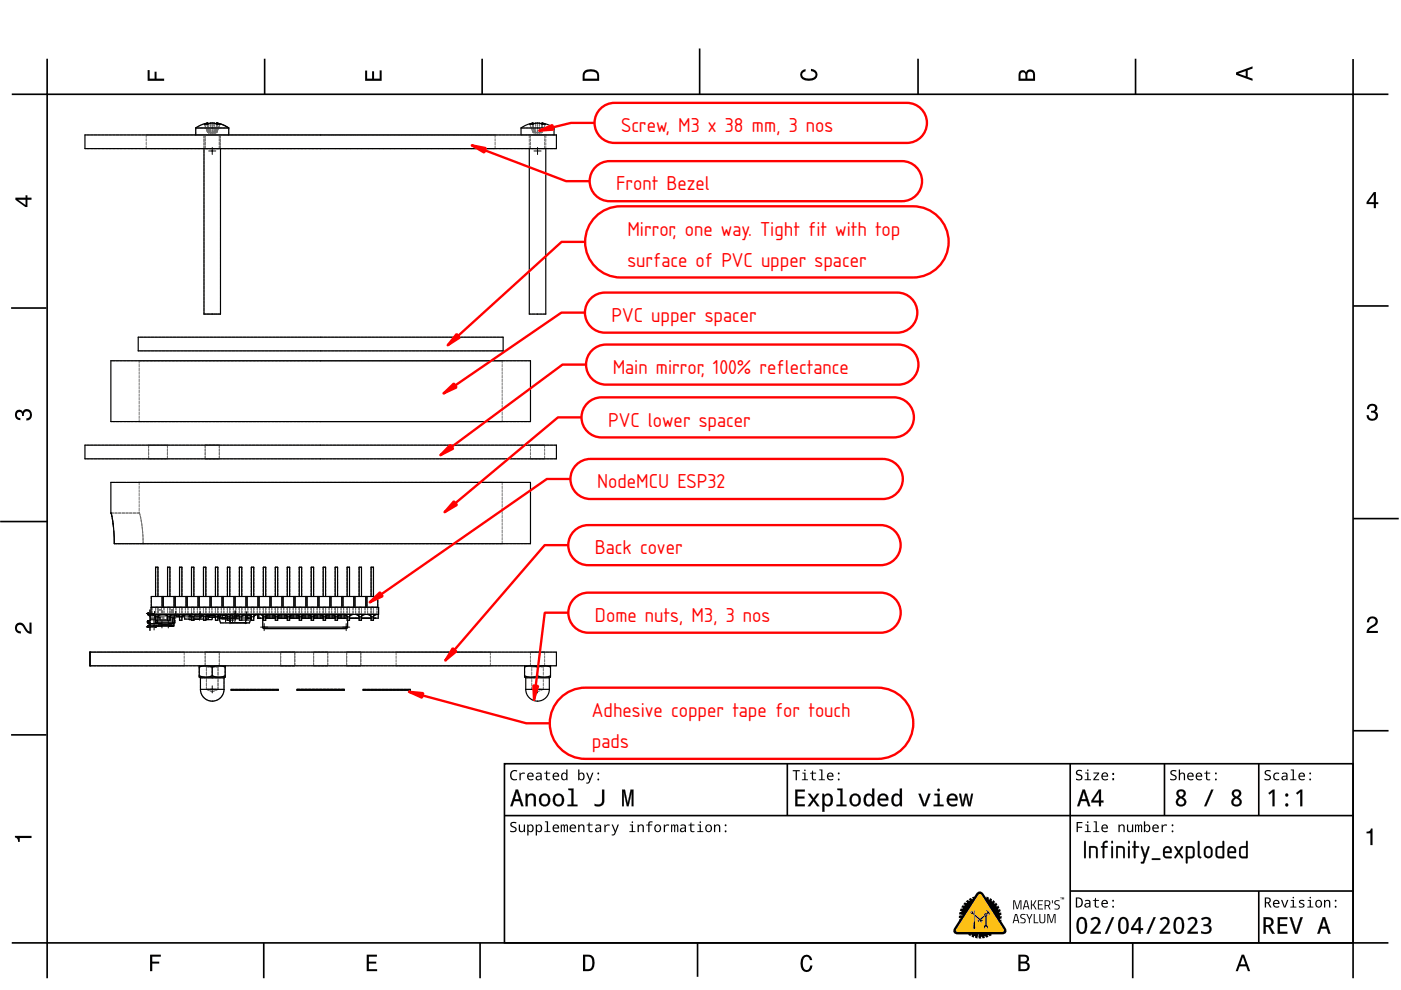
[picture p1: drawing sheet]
<svg xmlns="http://www.w3.org/2000/svg" width="297mm" height="210mm" viewBox="0 0 297 210" stroke-linecap="round" stroke-linejoin="round" font-family="sans-serif">
<defs><g id="words">
<g font-size="4" fill="#f00">
<text x="131.7" y="28">Screw, M3 x 38 mm, 3 nos</text>
<text x="130.7" y="40.4">Front Bezel</text>
<text x="133" y="49.9">Mirror, one way. Tight fit with top</text>
<text x="133" y="56.5">surface of PVC upper spacer</text>
<text x="129.7" y="68.2">PVC upper spacer</text>
<text x="129.9" y="79.3">Main mirror, 100% reflectance</text>
<text x="128.9" y="90.4">PVC lower spacer</text>
<text x="126.6" y="103.5">NodeMCU ESP32</text>
<text x="126.1" y="117.5">Back cover</text>
<text x="126.1" y="131.9">Dome nuts, M3, 3 nos</text>
<text x="125.5" y="152">Adhesive copper tape for touch</text>
<text x="125.5" y="158.6">pads</text>
</g>
</g></defs>
<path d="M10 20h276.9v179.9h-276.9zM107 161.9h179.9v38h-179.9zM107 172.9h179.9M166.9 161.9v11M226.9 161.9v38M246.9 161.9v11M266.9 161.9v11M226.9 188.9h60M266.9 188.9v11" fill="none" stroke="#000" stroke-width=".35"/>
<g fill="#000">
<path d="M108.4 174.4l.5-.1 .6 .1-.1 .2-.4-.1a.42 .42 0 0 0-.5 .3v.2a1.13 1.13 0 0 1 1 1 1.02 1.02 0 0 1-1.3 .4v-.3l.4 .1a.51 .51 0 0 0 .7-.3l-.1-.3a.84 .84 0 0 1-.8-1.2zM108.4 163.6l.7-.3 .6 .1-.1 .2a.83 .83 0 0 0-1.2 .8 .83 .83 0 0 0 1.2 .7 .37 .37 0 0 1-.5 .4 1.12 1.12 0 0 1-1-.8 1.12 1.12 0 0 1 .3-1.1zM110 174.8h.3v1.1a.42 .42 0 0 0 .5 .3 .42 .42 0 0 0 .3-.5v-.9h.2v1.6h-.2v-.2a.6 .6 0 0 1-.7 .2 .6 .6 0 0 1-.4-.5zM110.1 163.8h.3v.3l.4-.3 .5 .1-.1 .2-.3-.1a.46 .46 0 0 0-.5 .6v.8h-.3zM115.5 174.1h.7v2.1h.5v.2h-1.3v-.2h.5v-1.8l-.4-.1zM115.4 163.9l.3-.1 .2-.4h.1v.4h.7v.2h-.7v1.1l.6 .1v.2h-.6l-.2-.2-.1-1.2h-.3zM118.9 174.8h.2v.2l.1-.2h.4l.1 .3a.38 .38 0 0 1 .6-.3 .38 .38 0 0 1 .1 .6v1h-.2v-1.2l-.2-.2-.2 .3v1.1h-.3v-1.2l-.3-.2-.1 1.4h-.2zM122.6 174.8h.2v.2a.59 .59 0 0 1 .7-.2 .59 .59 0 0 1 .4 .6v1h-.3v-1.2l-.3-.2-.4 .3v1.1h-.3zM124.3 163.8h.2l.6 1.4 .4-1.4h.3l-.7 2-.4 .3h-.4v-.2h.4l.2-.5zM124.4 174.9l.3-.1 .2-.4h.1v.4h.7v.2h-.7v1.1l.6 .1v.2h-.6l-.2-.2-.1-1.2h-.3zM128.1 174.8h.3v.3l.4-.3 .5 .1-.1 .2-.3-.1a.46 .46 0 0 0-.5 .6v.8h-.3zM129.7 174.8h.2l.6 1.4 .4-1.4h.3l-.7 2-.4 .3h-.4v-.2h.4l.2-.5z"/>
<path d="M135.2 174.8h.2v.2a.59 .59 0 0 1 .7-.2 .59 .59 0 0 1 .4 .6v1h-.3v-1.2l-.3-.2-.4 .3-.1 1.1h-.2zM137.6 174.3l.8-.1-.1 .2h-.4l-.2 .1v.3h.6v.2h-.6v1.4h-.3v-1.4h-.4v-.1l.4-.1zM140.7 174.8h.2l.1 .3 .4-.3 .5 .1-.1 .2-.3-.1a.46 .46 0 0 0-.5 .6v.8h-.3zM142.3 174.8h.2v.2l.1-.2h.4l.1 .3a.38 .38 0 0 1 .6-.3 .38 .38 0 0 1 .1 .6v1h-.2v-1.2l-.2-.2-.2 .3v1.1h-.3v-1.2l-.3-.2-.1 1.4h-.2zM145.9 174.9l.4-.1 .2-.4h.1v.4h.6v.2h-.6v1.1l.6 .1v.2h-.6l-.2-.2-.1-1.2h-.4zM151.4 174.8h.2v.2a.59 .59 0 0 1 .7-.2 .59 .59 0 0 1 .4 .6v1h-.3v-1.2l-.3-.2-.4 .3-.1 1.1h-.2zM168.1 163.3h1.5v.2h-.6v1.9h-.3v-1.9h-.6zM171.7 163.9l.4-.1 .1-.4h.2v.4h.6v.2h-.6v1.1l.6 .1v.2h-.6l-.2-.2-.1-1.2h-.4zM173.7 163.2h.7v2h.5v.2h-1.3v-.2h.5v-1.8l-.4-.1zM228.3 174.3h1.2v.2h-1v.8h.9v.2h-.9v.9h-.2zM228.3 163.4l.8-.2 .3 .1v.3a.47 .47 0 0 0-.7-.2 .47 .47 0 0 0-.1 .7 .71 .71 0 0 1 .9 .5 .71 .71 0 0 1-.5 .9l-.9-.2v-.3a.55 .55 0 0 0 .7 .3 .55 .55 0 0 0 .3-.7 1.01 1.01 0 0 1-1-.9zM231.8 163.8h1.2v.2l-.9 1.2h.9v.2h-1.2v-.2l1-1.2h-1z"/>
<path d="M231.9 174.1h.6v2.1h.6v.2h-1.3v-.2h.5v-1.8l-.4-.1zM237.1 174.8h.2l.1 .2a.59 .59 0 0 1 .7-.2 .59 .59 0 0 1 .4 .6v1h-.3v-1.2l-.4-.2-.3 .3-.1 1.1h-.3zM238.9 174.8h.3v1.1a.42 .42 0 0 0 .5 .3 .42 .42 0 0 0 .3-.5v-.9h.3v1.6h-.3v-.2a.6 .6 0 0 1-.7 .2 .6 .6 0 0 1-.4-.5zM240.6 174.8h.2l.1 .2 .1-.2h.3l.2 .3a.38 .38 0 0 1 .5-.3 .38 .38 0 0 1 .2 .6v1h-.3v-1.2l-.1-.2-.3 .3v1.1h-.2v-1.2l-.3-.2-.1 1.4h-.3zM246.3 174.8h.2v.3l.4-.3 .5 .1v.2l-.4-.1a.46 .46 0 0 0-.4 .6v.8h-.3zM248.3 163.4l.5-.1 .6 .1-.1 .2-.3-.1a.42 .42 0 0 0-.6 .3l.1 .2a1.13 1.13 0 0 1 1 1 1.02 1.02 0 0 1-1.4 .4v-.3l.4 .1a.51 .51 0 0 0 .7-.3l-.1-.3a.84 .84 0 0 1-.8-1.2zM249.9 163.2h.3v.8a.59 .59 0 0 1 .6-.2 .59 .59 0 0 1 .5 .6v1h-.3v-1.2l-.4-.2-.4 .3v1.1h-.3zM255.3 163.9l.4-.1 .1-.4h.2v.4h.6v.2h-.6v1.1l.6 .1v.2h-.7l-.2-.2v-1.2h-.4zM268.3 163.4l.5-.1 .6 .1-.1 .2-.3-.1a.42 .42 0 0 0-.6 .3l.1 .2a1.13 1.13 0 0 1 1 1 1.02 1.02 0 0 1-1.4 .4v-.3l.4 .1a.51 .51 0 0 0 .7-.3l-.1-.3a.84 .84 0 0 1-.8-1.2zM270.1 164l.8-.2 .3 .1-.1 .2a.62 .62 0 0 0-.9 .6 .62 .62 0 0 0 1 .4v.3a.87 .87 0 0 1-1.1-.2 .87 .87 0 0 1 0-1.2zM273.7 163.2h.6v2h.5v.2h-1.2v-.2h.5v-1.8l-.4-.1zM231.7 190.9l.4-.1 .1-.4h.2v.4h.6v.2h-.6v1.1l.6 .1v.2h-.7l-.1-.2-.1-1.2h-.4z"/>
<path d="M271.6 190.8h.3l.5 1.4 .5-1.4h.3l-.6 1.6h-.4zM275.6 190.9l.4-.1 .6 .1-.1 .2-.7-.1-.1 .2v.1a.67 .67 0 0 1 .7 .3 .67 .67 0 0 1 0 .7l-.5 .1-.5-.1v-.2l.7 .1 .2-.2v-.2a.75 .75 0 0 1-.9-.8zM280.7 190.8h.2l.1 .2a.59 .59 0 0 1 .6-.2 .59 .59 0 0 1 .4 .6v1h-.2l-.1-1.2-.3-.2-.4 .3v1.1h-.3z"/>
<path d="M111.8 174.8h.2v.2a.69 .69 0 0 1 1-.1 .69 .69 0 0 1 .1 1 .62 .62 0 0 1-.4 .5 .62 .62 0 0 1-.7-.2l.1 .9h-.3zM112.2 175.1a.78 .78 0 0 0 .3 1.1 .67 .67 0 0 0 .4-.6 .67 .67 0 0 0-.4-.6z"/>
<path d="M111.9 164a.71 .71 0 0 1 .9-.1 .71 .71 0 0 1 .4 .8h-1.2l.3 .5 .8-.1v.2a.88 .88 0 0 1-1.2-.1 .88 .88 0 0 1 0-1.2zM112.2 164.1l-.2 .4h.9l-.2-.4z"/>
<path d="M113.6 174.8h.2v.2a.69 .69 0 0 1 1-.1 .69 .69 0 0 1 .1 1 .62 .62 0 0 1-.4 .5 .62 .62 0 0 1-.7-.2l.1 .9h-.3zM114 175.1a.78 .78 0 0 0 .3 1.1 .67 .67 0 0 0 .4-.6 .67 .67 0 0 0-.4-.6z"/>
<path d="M113.7 163.9a.72 .72 0 0 1 1.2 .4v1.1h-.2l-.1-.2a.52 .52 0 0 1-.8 .1 .52 .52 0 0 1 .2-.8l.6-.1a.51 .51 0 0 0-.8-.3zM113.9 164.7v.1a.4 .4 0 0 0 .5 .5 .4 .4 0 0 0 .2-.7z"/>
<path d="M117.3 164a.71 .71 0 0 1 .9-.1 .71 .71 0 0 1 .4 .8h-1.2l.3 .5 .8-.1v.2a.88 .88 0 0 1-1.2-.1 .88 .88 0 0 1 0-1.2zM117.6 164.1l-.2 .4h.9l-.2-.4z"/>
<path d="M117.3 175a.71 .71 0 0 1 .9-.1 .71 .71 0 0 1 .4 .8h-1.2l.3 .5 .8-.1v.2a.88 .88 0 0 1-1.2-.1 .88 .88 0 0 1 0-1.2zM117.6 175.1l-.2 .4h.9l-.2-.4z"/>
<path d="M119.1 164l.5-.2 .5 .2v-.8h.2v2.2h-.2v-.2a.69 .69 0 0 1-1 .1 .69 .69 0 0 1-.1-.9zM119.4 164.1a.75 .75 0 0 0 .2 1.1 .65 .65 0 0 0 .5-.6 .65 .65 0 0 0-.5-.6z"/>
<path d="M120.9 175a.71 .71 0 0 1 .9-.1 .71 .71 0 0 1 .4 .8h-1.2l.3 .5 .8-.1v.2a.88 .88 0 0 1-1.2-.1 .88 .88 0 0 1 0-1.2zM121.2 175.1l-.2 .4h.9l-.2-.4z"/>
<path d="M122.6 163.2h.2v.8a.69 .69 0 0 1 1-.1 .69 .69 0 0 1 .1 1 .62 .62 0 0 1-.4 .5 .62 .62 0 0 1-.7-.2v.2h-.2zM122.9 164.2a.72 .72 0 0 0 .4 1 .67 .67 0 0 0 .4-.6 .67 .67 0 0 0-.4-.6z"/>
<path d="M126.6 164a.2 .2 0 0 1 .4 0 .2 .2 0 0 1-.4 0zM126.7 165.1h.3v.3h-.3z"/>
<path d="M126.3 174.9a.72 .72 0 0 1 1.2 .4v1.1h-.2l-.1-.2a.52 .52 0 0 1-.8 .1 .52 .52 0 0 1 .2-.8l.6-.1a.51 .51 0 0 0-.8-.3zM126.5 175.7v.1a.4 .4 0 0 0 .5 .4 .4 .4 0 0 0 .2-.6z"/>
<path d="M133.9 174.3a.17 .17 0 0 1 .3 0 .17 .17 0 0 1-.3 0zM133.5 174.8h.7v1.4h.5v.2h-1.3v-.2h.5v-1.2h-.4z"/>
<path d="M138.6 175.7a.8 .8 0 0 1 1.6 0 .8 .8 0 0 1-1.6 0zM138.9 175.7a.56 .56 0 0 0 1.1 0 .56 .56 0 0 0-1.1 0z"/>
<path d="M144.3 174.9a.72 .72 0 0 1 1.1 .4v1.1h-.1l-.1-.2a.52 .52 0 0 1-.9 .1 .52 .52 0 0 1 .3-.8l.6-.1a.51 .51 0 0 0-.9-.3zM144.5 175.7l-.1 .1a.4 .4 0 0 0 .6 .4 .4 .4 0 0 0 .2-.6z"/>
<path d="M148.3 174.3a.17 .17 0 0 1 .3 0 .17 .17 0 0 1-.3 0zM147.9 174.8h.7v1.4h.5v.2h-1.3v-.2h.5v-1.2h-.4z"/>
<path d="M149.4 175.7a.8 .8 0 0 1 1.6 0 .8 .8 0 0 1-1.6 0zM149.7 175.7a.56 .56 0 0 0 1.1 0 .56 .56 0 0 0-1.1 0z"/>
<path d="M153.6 175a.2 .2 0 0 1 .4 0 .2 .2 0 0 1-.4 0zM153.7 176.1h.3v.3h-.3z"/>
<path d="M170.5 163.3a.17 .17 0 0 1 .3 0 .17 .17 0 0 1-.3 0zM170.1 163.8h.7v1.4h.5v.2h-1.3v-.2h.5v-1.2h-.4z"/>
<path d="M175.5 164a.71 .71 0 0 1 .9-.1 .71 .71 0 0 1 .3 .8h-1.1l.2 .5 .8-.1v.2a.88 .88 0 0 1-1.1-.1 .88 .88 0 0 1 0-1.2zM175.8 164.1l-.2 .4h.8l-.1-.4z"/>
<path d="M177.6 164a.2 .2 0 0 1 .4 0 .2 .2 0 0 1-.4 0zM177.7 165.1h.3v.3h-.3z"/>
<path d="M230.1 163.8h.7v1.4h.5v.2h-1.3v-.2h.5v-1.2h-.4zM230.5 163.2h.3v.3h-.3z"/>
<path d="M230.5 174.3a.17 .17 0 0 1 .3 0 .17 .17 0 0 1-.3 0zM230.1 174.8h.7v1.4h.5v.2h-1.3v-.2h.5v-1.2h-.4z"/>
<path d="M233.7 175a.71 .71 0 0 1 .9-.1 .71 .71 0 0 1 .3 .8h-1.1l.2 .5 .8-.1v.2a.88 .88 0 0 1-1.1-.1 .88 .88 0 0 1 0-1.2zM234 175.1l-.2 .4h.8l-.2-.4z"/>
<path d="M233.7 164a.71 .71 0 0 1 .8-.2 .71 .71 0 0 1 .4 .7v.2h-1.1a.62 .62 0 0 0 .4 .6 .62 .62 0 0 0 .7-.2v.2a.9 .9 0 0 1-1.2-.1 .9 .9 0 0 1 0-1.2zM233.9 164.1l-.1 .4h.9l-.3-.5z"/>
<path d="M235.8 163.9h.4v.4h-.4zM235.8 165h.4v.4h-.4z"/>
<path d="M242.5 174.1h.3v.9a.69 .69 0 0 1 .9-.1 .69 .69 0 0 1 .2 1 .62 .62 0 0 1-.4 .5 .62 .62 0 0 1-.7-.2l-.1 .2h-.2zM242.9 175.1a.72 .72 0 0 0 .3 1.1 .67 .67 0 0 0 .4-.6 .67 .67 0 0 0-.4-.6z"/>
<path d="M244.5 175a.71 .71 0 0 1 .9-.1 .71 .71 0 0 1 .3 .8h-1.1l.2 .5 .8-.1v.2a.88 .88 0 0 1-1.1-.1 .88 .88 0 0 1 0-1.2zM244.8 175.1l-.2 .4h.8l-.2-.4z"/>
<path d="M248.4 175a.2 .2 0 0 1 .4 0 .2 .2 0 0 1-.4 0zM248.5 176.1h.2v.3h-.2z"/>
<path d="M251.9 164a.71 .71 0 0 1 .9-.1 .71 .71 0 0 1 .3 .8h-1.1l.2 .5 .8-.1v.2a.88 .88 0 0 1-1.1-.1 .88 .88 0 0 1 0-1.2zM252.2 164.1l-.2 .4h.8l-.2-.4z"/>
<path d="M253.7 164a.71 .71 0 0 1 .9-.1 .71 .71 0 0 1 .3 .8h-1.1l.2 .5 .8-.1v.2a.88 .88 0 0 1-1.1-.1 .88 .88 0 0 1 0-1.2zM254 164.1l-.2 .4h.8l-.2-.4z"/>
<path d="M257.6 164a.2 .2 0 0 1 .4 0 .2 .2 0 0 1-.4 0zM257.7 165.1h.2v.3h-.2z"/>
<path d="M271.8 163.9a.72 .72 0 0 1 1.2 .4v1.1h-.2l-.1-.2a.52 .52 0 0 1-.8 .1 .52 .52 0 0 1 .2-.8l.6-.1a.51 .51 0 0 0-.8-.3zM272.1 164.7l-.1 .1a.4 .4 0 0 0 .5 .5 .4 .4 0 0 0 .2-.7z"/>
<path d="M275.5 164a.71 .71 0 0 1 .8-.1 .71 .71 0 0 1 .4 .8h-1.1l.2 .5 .8-.1v.2a.88 .88 0 0 1-1.2-.1 .88 .88 0 0 1 .1-1.2zM275.8 164.1l-.2 .4h.8l-.2-.4z"/>
<path d="M277.6 164a.2 .2 0 0 1 .4 0 .2 .2 0 0 1-.4 0zM277.6 165.1h.3v.3h-.3z"/>
<path d="M228.1 190.3a1.13 1.13 0 0 1 1.5 1 1.13 1.13 0 0 1-1.5 1.1zM228.4 190.5v1.7a.84 .84 0 0 0 .9-.9 .84 .84 0 0 0-.9-.8z"/>
<path d="M230 190.9a.72 .72 0 0 1 1.2 .4v1.1h-.2v-.2a.52 .52 0 0 1-.9 .1 .52 .52 0 0 1 .2-.8l.6-.2a.51 .51 0 0 0-.8-.2zM230.3 191.7l-.1 .1a.4 .4 0 0 0 .5 .4 .4 .4 0 0 0 .2-.6z"/>
<path d="M233.7 191a.71 .71 0 0 1 .9-.1 .71 .71 0 0 1 .3 .8h-1.1l.2 .5 .8-.1v.2a.88 .88 0 0 1-1.1-.1 .88 .88 0 0 1 0-1.2zM234 191.1l-.2 .3h.8l-.2-.3z"/>
<path d="M235.8 191a.2 .2 0 0 1 .4 0 .2 .2 0 0 1-.4 0zM235.9 192.1h.2v.3h-.2z"/>
<path d="M268.2 190.3a.92 .92 0 0 1 1.2 .6v.2l-.4 .4 .6 .9h-.3l-.5-.9h-.4v.9h-.2zM268.4 190.5v.8a.47 .47 0 0 0 .8-.4 .47 .47 0 0 0-.8-.4z"/>
<path d="M270.1 191a.71 .71 0 0 1 .8-.1 .71 .71 0 0 1 .4 .8h-1.1l.2 .5 .8-.1v.2a.88 .88 0 0 1-1.2-.1 .88 .88 0 0 1 .1-1.2zM270.4 191.1l-.2 .3h.8l-.2-.3z"/>
<path d="M274 190.3a.2 .2 0 0 1 .4 0 .2 .2 0 0 1-.4 0zM273.7 190.8h.6v1.4h.6v.2h-1.3v-.2h.5v-1.2h-.4z"/>
<path d="M277.6 190.3a.2 .2 0 0 1 .4 0 .2 .2 0 0 1-.4 0zM277.3 190.8h.6v1.4h.6v.2h-1.3v-.2h.5v-1.2h-.4z"/>
<path d="M278.8 191.6a.8 .8 0 0 1 1.6 0 .8 .8 0 0 1-1.6 0zM279 191.7a.56 .56 0 0 0 1.1 0 .56 .56 0 0 0-1.1 0z"/>
<path d="M283 191a.2 .2 0 0 1 .4 0 .2 .2 0 0 1-.4 0zM283 192.1h.3v.3h-.3z"/>
</g>
<g fill="#fdc015">
<path d="M209 194.4v1.7z"/>
<path d="M207.6 189.6l-4.8 7.4-.1 .4 .4 .2h9.6l.2-.4-.1-.2-4.7-7.2-.1-.2zM205.9 193.2l.3 .1 .2 .7-.6-.3-.1-.3 .3 .2 .1-.2zM206.5 193l.1 2.4h.2v1.3l-.2 .3-.2-.3zM207.3 195.2l.2-.1 .2 .2-.2 .2zM206.7 193.9l1.6 1.2 .1 .2-.2-.1-.2 .2 .2 .1h-.3l-.1-.3-1.1-1zM207.8 194.8l.9-.7 .1 .1-.7 .7zM208.7 193.7l.4-.1-.3 .3 .1 .2 .5-.2-.2 .3v2l.3 .3-.2 .4v-.3l-.3-.2-.2 .2v.3l-.2-.4 .2-.4zM209.1 193h.1l.4 .3 .4 .8-.4-.4-.6 .3-.1-.1 .4-.5z"/>
</g>
<g fill="#000">
<path d="M205.9 193.2l.4 .1 .1 .7-.5-.3-.2-.3 .3 .2 .1-.2zM206.5 193l.1 2.4h.2v1.3l-.2 .3-.2-.3zM207.3 195.2l.2-.1 .2 .2-.2 .2zM206.7 193.9l1.1 1 .5 .2 .1 .2-.2-.1-.1 .2 .1 .1h-.3l-.1-.3-1.1-1zM207.8 194.8l.8-.7 .2 .2-.7 .6zM209.1 193h.2l.4 .3 .3 .8-.4-.4-.6 .3-.1-.1 .4-.4z"/>
<path d="M208.7 193.7l.1 2.4-.2 .4 .2 .4v-.3l.2-.2 .3 .2v.3l.2-.4-.3-.4v-1.9l.2-.3-.5 .2-.1-.2 .3-.3zM209 194.4v1.7z"/>
<path d="M204.6 191.3l-.4 .4 .3 .3-.4-.1-.3 .5 .3 .2h-.4l-.2 .5 .3 .2-.4 .1v.3l-.1 .2 .8 .1-.8 .2v.5h.4l-.4 .3-1.2 2.2 .2 .7 .8 .2h2.2l.5 .4 .1-.3 .1 .4 .5 .2 .1-.4 .2 .5 .5 .1 .1-.9h.1v.9h.3h.3v-.4l.2 .4 .6-.1-.1-.4 .3 .3 .3-.1 .2-.1-.1-.3 .3 .2 .5-.2-.2-.2 2.8-.1 .3-.2 .2-.6-1.1-1.9v-.3h-.2l-.1-.1 .4-.2v-.4v-.1h-.4l.3-.3-.1-.5-.3 .1 .3-.3-.2-.5-.3 .1 .2-.4-.3-.4-.3 .2 .2-.4-.4-.4-.2 .2 .1-.4-.2-.2-.2-.2-.3 .3v-.4l-.4-.3-.2 .3-.1-.4-.5-.2v.4l-.5-.9a.89 .89 0 0 0-.9-.6 .89 .89 0 0 0-.8 .6l-.3 .5-.5 .2 .1 .3-.4-.2-.4 .2 .2 .4-.5-.2-.4 .3 .3 .3zM207.6 189.6h.4l.1 .2 4.7 7.2 .1 .2-.2 .3-9.6 .1-.4-.2 .1-.4z"/>
</g>
<g fill="#080504">
<path d="M214.8 190.9h.4l.5 1.7 .5-1.7h.4v1.9h-.2v-1.7l-.6 1.7h-.2l-.6-1.7v1.7h-.2z"/>
<path d="M218.6 190.9h.2v.9h.2l.5-.9h.3l-.6 .9 .6 1h-.3l-.5-.8h-.2v.8h-.2z"/>
<path d="M220 190.9h1.1v.2h-.8v.6h.7v.2h-.7v.7h.8v.2h-1.1z"/>
<path d="M223 190.9h.2v.6h-.2z"/>
<path d="M223.7 191l.9-.1v.2h-.2a.39 .39 0 0 0-.5 0 .39 .39 0 0 0-.1 .5l.1 .1a.66 .66 0 0 1 .8 .8 .66 .66 0 0 1-1.1 .3v-.2l.3 .1a.4 .4 0 0 0 .6-.3 .4 .4 0 0 0-.4-.5l-.3-.1a.54 .54 0 0 1-.1-.8z"/>
<path d="M216.5 193.9l.9-.1v.2h-.3a.39 .39 0 0 0-.4 0 .39 .39 0 0 0-.1 .5l.1 .1a.66 .66 0 0 1 .8 .8 .66 .66 0 0 1-1.1 .3l-.1-.2 .4 .1a.4 .4 0 0 0 .5-.3 .4 .4 0 0 0-.3-.5l-.3-.1a.54 .54 0 0 1-.1-.8z"/>
<path d="M217.6 193.8h.2l.4 .9 .5-.9h.2l-.5 1.1v.8h-.3v-.8z"/>
<path d="M219.2 193.8h.2v1.8h.8v.1h-1z"/>
<path d="M220.4 193.8h.2v1.6a.44 .44 0 0 0 .5 .2 .44 .44 0 0 0 .3-.4v-1.4h.2v1.3a.64 .64 0 0 1-.6 .7 .64 .64 0 0 1-.6-.7z"/>
<path d="M222 193.8h.4l.5 1.7 .5-1.7h.4v1.9h-.2v-1.7l-.5 1.7h-.3l-.5-1.7v1.7h-.3z"/>
<path d="M217.5 191.1l.4 1h-.7zM217.4 190.9l-.6 1.9h.3l.1-.5h.7l.2 .5h.2l-.5-1.9z"/>
<path d="M221.7 191.1h.6a.45 .45 0 0 1 .2 .5 .45 .45 0 0 1-.4 .3h-.4zM221.5 190.9v1.9h.2v-.7h.5l.3 .7h.2l-.3-.8a.62 .62 0 0 0 .3-.6 .62 .62 0 0 0-.6-.5z"/>
<path d="M215.4 194l.3 1.1h-.6zM215.2 193.8l-.5 1.9h.2l.2-.5h.7l.1 .5h.2l-.5-1.9z"/>
<path d="M225.2 190.2v.5l.1-.3 .1 .3 .1-.3 .1 .3v-.5l-.2 .4zM224.8 190.2l.2 .5 .1-.5z"/>
</g>
<g fill="#000">
<path d="M109.3 167.4h.5l1.2 3.6h-.5l-.3-1.2h-1.2l-.3 1.2h-.5zM109.4 167.4l-1.2 3.5h.5l.3-1.1h1.2l.3 1.1h.5l-1.2-3.5zM109.6 167.9l-.5 1.5 .9 .1zM109.6 167.9l.5 1.6h-1zM111.4 168.3h.4l.1 .3a.98 .98 0 0 1 1.1-.3 .98 .98 0 0 1 .6 .9v1.8h-.4v-1.8a.61 .61 0 0 0-.6-.6 .61 .61 0 0 0-.7 .6v1.8h-.5zM111.4 168.3v2.6h.5v-1.3a.76 .76 0 0 1 .3-.9 .76 .76 0 0 1 .9 .1l.1 .4v1.7h.4v-1.7a.97 .97 0 0 0-.7-.9 .97 .97 0 0 0-1.1 .4v-.4zM114.6 168.6a1.34 1.34 0 0 1 2.1 .7 1.34 1.34 0 0 1-1.5 1.7 1.48 1.48 0 0 1-.6-2.4zM114.6 168.6a1.28 1.28 0 0 0 0 1.9 1.28 1.28 0 0 0 1.9-.1 1.28 1.28 0 0 0-.2-1.7 1.28 1.28 0 0 0-1.7-.1zM114.9 168.9a1.06 1.06 0 0 0 .6 1.7 1.02 1.02 0 0 0 .7-1 1.02 1.02 0 0 0-.7-1zM114.9 168.8a.79 .79 0 0 1 1-.1 .79 .79 0 0 1 .3 .9 .8 .8 0 0 1-.7 1 .8 .8 0 0 1-.8-1zM117.5 168.6a1.34 1.34 0 0 1 2.1 .7 1.34 1.34 0 0 1-1.5 1.7 1.48 1.48 0 0 1-.6-2.4zM117.6 168.6a1.28 1.28 0 0 0-.1 1.9 1.28 1.28 0 0 0 1.9-.1 1.28 1.28 0 0 0-.1-1.7 1.28 1.28 0 0 0-1.7-.1zM117.9 168.9a1.06 1.06 0 0 0 .5 1.7 1.02 1.02 0 0 0 .7-1 1.02 1.02 0 0 0-.7-1zM117.8 168.8a.79 .79 0 0 1 1-.1 .79 .79 0 0 1 .4 .9 .8 .8 0 0 1-.8 1 .8 .8 0 0 1-.8-1zM120.5 167.2h1.1v3.4h.9v.4h-2.2v-.4h.8v-3.1h-.6zM120.5 167.2v.3h.7v3.1h-.9v.3h2.1v-.3h-.8v-3.4zM127.6 167.4h.5v2.4a1.37 1.37 0 0 1-2 1v-.4a.98 .98 0 0 0 1.5-.5zM127.6 167.4l.1 2.5a.99 .99 0 0 1-1.6 .5v.4a1.35 1.35 0 0 0 2-1v-2.4zM131.9 167.4h.6l.6 2.9 .6-2.9h.6v3.6h-.4l.1-3.1-.7 3.1h-.4l-.7-3.1 .1 3.1h-.4zM131.9 167.4v3.5h.4l-.1-3.1 .7 3.1h.4l.7-3.1-.1 3.1h.4v-3.5h-.6l-.6 2.9-.6-2.9z"/>
<path d="M109.4 167.4h.4l1.2 3.5h-.5l-.3-1.1h-1.2l-.3 1.1h-.5zM109.6 167.9l-.5 1.5h1zM111.4 168.3h.4l.1 .4a.97 .97 0 0 1 1-.4 .97 .97 0 0 1 .7 .9v1.7h-.4v-1.7a.63 .63 0 0 0-.6-.6 .63 .63 0 0 0-.7 .5v1.8h-.5zM114.6 168.6a1.3 1.3 0 0 1 1.8 .1 1.3 1.3 0 0 1 .1 1.7 1.26 1.26 0 0 1-1.7 .4 1.26 1.26 0 0 1-.4-1.8zM114.9 168.9a1.09 1.09 0 0 0 .6 1.7 1.04 1.04 0 0 0 .7-1 1.04 1.04 0 0 0-.7-1zM117.5 168.6a1.3 1.3 0 0 1 1.8 .1 1.3 1.3 0 0 1 .1 1.7 1.26 1.26 0 0 1-1.7 .4 1.26 1.26 0 0 1-.4-1.8zM117.8 168.9a1.09 1.09 0 0 0 .6 1.7 1.04 1.04 0 0 0 .7-1 1.04 1.04 0 0 0-.7-1zM120.5 167.2h1.1v3.4h.8v.3h-2.1v-.3h.8v-3.1h-.6zM127.6 167.4h.5v2.4a1.3 1.3 0 0 1-2 1v-.4a.99 .99 0 0 0 1.5-.5zM131.9 167.4h.6l.6 2.9 .6-2.9h.6v3.5h-.4l.1-3-.7 3h-.4l-.7-3 .1 3h-.4z"/>
<path d="M168.6 167.4h2v.4h-1.5v1.1h1.4v.4h-1.4v1.2h1.5v.4h-2zM171.3 168.3h.5l.7 1 .7-1h.5l-1 1.3 1 1.3h-.5l-.7-1-.7 1h-.5l1-1.3zM174.4 168.3h.3l.1 .4a1.04 1.04 0 0 1 1.3-.3 1.04 1.04 0 0 1 .5 1.2 1.06 1.06 0 0 1-.5 1.2 1.06 1.06 0 0 1-1.3-.2v1.5h-.4zM175 168.8a1.45 1.45 0 0 0 .3 1.8 .62 .62 0 0 0 .8-.6 1.05 1.05 0 0 0-.6-1.4zM177.5 167.2h1.1v3.4h.9v.3h-2.1v-.3h.8v-3.1h-.7zM180.4 168.6a1.3 1.3 0 0 1 1.8 .1 1.3 1.3 0 0 1 .1 1.7 1.26 1.26 0 0 1-1.7 .4 1.26 1.26 0 0 1-.4-1.8zM180.8 168.9a1.09 1.09 0 0 0 .5 1.7 1.04 1.04 0 0 0 .8-1 1.04 1.04 0 0 0-.8-1zM183.4 168.6a1 1 0 0 1 1.5 0v-1.4h.5v3.7h-.4l-.1-.3a1.05 1.05 0 0 1-1.3 .2 1.05 1.05 0 0 1-.5-1.2zM183.7 168.9a1.13 1.13 0 0 0 .5 1.7 1.12 1.12 0 0 0 .4-1.9 .67 .67 0 0 0-.9 .2zM186.4 168.6a1.16 1.16 0 0 1 1.4-.2 1.16 1.16 0 0 1 .5 1.3h-1.8a.93 .93 0 0 0 1.4 .8l.3-.1v.4a1.43 1.43 0 0 1-1.9-.3 1.43 1.43 0 0 1 .1-1.9zM186.7 168.8l-.2 .5h1.4a.68 .68 0 0 0-.4-.6 .68 .68 0 0 0-.8 .1zM189.3 168.6a1 1 0 0 1 1.5 0v-1.4h.4v3.7h-.3l-.1-.3a1.05 1.05 0 0 1-1.3 .2 1.05 1.05 0 0 1-.5-1.2zM189.6 168.9a1.13 1.13 0 0 0 .5 1.7 1.12 1.12 0 0 0 .4-1.9 .67 .67 0 0 0-.9 .2zM194.7 168.3h.5l.8 2.3 .8-2.3h.5l-1 2.6h-.6zM198.7 167.5a.3 .3 0 0 1 .6 0 .3 .3 0 0 1-.6 0zM198.1 168.3h1.1v2.3h.9v.3h-2.1v-.3h.8v-2h-.7zM201.1 168.6a1.16 1.16 0 0 1 1.4-.2 1.16 1.16 0 0 1 .5 1.3h-1.8a.93 .93 0 0 0 1.4 .8l.3-.1v.4a1.43 1.43 0 0 1-1.9-.3 1.43 1.43 0 0 1 .1-1.9zM201.4 168.8l-.2 .5h1.4a.68 .68 0 0 0-.4-.6 .68 .68 0 0 0-.8 .1zM203.3 168.3h.4l.4 2.2 .5-2.2h.5l.4 2.2 .4-2.2h.4l-.5 2.6h-.5l-.5-2.2-.5 2.2h-.4z"/>
<path d="M168.6 167.4h2.1v.4h-1.6v1.1h1.5v.4h-1.5v1.2h1.6v.5h-2.1zM168.6 167.4v3.5h2v-.4l-1.6 .1v-1.3h1.5v-.4h-1.5v-1.1h1.6v-.4zM171.3 168.3h.5l.7 1 .7-1h.5l-1 1.3 1.1 1.4h-.6l-.7-1.1-.7 1.1h-.6l1.1-1.4zM171.3 168.3l1 1.3-1 1.3h.5l.7-1.1 .7 1.1h.5l-1-1.3 1-1.3h-.5l-.7 1-.7-1zM174.3 168.3h.4l.1 .3a1.06 1.06 0 0 1 1.3-.2 1.06 1.06 0 0 1 .5 1.2 1.07 1.07 0 0 1-.5 1.3 1.07 1.07 0 0 1-1.3-.3v1.5h-.5zM174.4 168.3v3.8h.4v-1.5a1.04 1.04 0 0 0 1.3 .2 1.04 1.04 0 0 0 .5-1.2 1.04 1.04 0 0 0-.6-1.2 1.04 1.04 0 0 0-1.3 .3v-.4zM175 168.8l-.2 .7a.72 .72 0 0 0 .2 .9 .72 .72 0 0 0 1-.1l.1-.3a1.03 1.03 0 0 0-.6-1.4zM174.9 168.8l.2-.1a.7 .7 0 0 1 1 .5 1.09 1.09 0 0 1-.6 1.4 1.11 1.11 0 0 1-.7-1.4zM177.5 167.2h1.1v3.4h.9v.4h-2.2v-.4h.9v-3.1h-.7zM177.5 167.2v.3h.7v3.1h-.8v.3h2.1v-.3h-.9v-3.4zM180.4 168.6a1.34 1.34 0 0 1 2.2 .7 1.34 1.34 0 0 1-1.5 1.7 1.48 1.48 0 0 1-.7-2.4zM180.5 168.6a1.28 1.28 0 0 0-.1 1.9 1.28 1.28 0 0 0 1.9-.1 1.28 1.28 0 0 0-.1-1.7 1.28 1.28 0 0 0-1.7-.1zM180.8 168.9a1.06 1.06 0 0 0 .5 1.7 1.02 1.02 0 0 0 .7-1 1.02 1.02 0 0 0-.7-1zM180.7 168.8a.79 .79 0 0 1 1-.1 .79 .79 0 0 1 .4 .9 .8 .8 0 0 1-.8 1 .8 .8 0 0 1-.8-1zM183.4 168.6a.96 .96 0 0 1 1.5 0v-1.4h.5v3.8h-.4l-.1-.4a.95 .95 0 0 1-1.7-.2l-.1-1.1zM183.4 168.6a1.61 1.61 0 0 0 .5 2.3 1.01 1.01 0 0 0 1-.3l.1 .3h.4v-3.7h-.5v1.5a1.01 1.01 0 0 0-1.5-.1zM183.7 168.9l-.1 .3a1.03 1.03 0 0 0 .6 1.4l.5-.2 .2-.7a.72 .72 0 0 0-.2-.9 .72 .72 0 0 0-1 .1zM183.7 168.9a.76 .76 0 0 1 1-.1 .76 .76 0 0 1 .2 .9 .7 .7 0 0 1-.5 .9 .7 .7 0 0 1-.8-.5zM186.4 168.6a1.17 1.17 0 0 1 1.4-.2 1.17 1.17 0 0 1 .5 1.3h-1.8a.9 .9 0 0 0 1.4 .8l.3-.1v.4a1.45 1.45 0 0 1-1.9-.3 1.45 1.45 0 0 1 .1-1.9zM186.4 168.6a1.41 1.41 0 0 0-.1 1.9 1.41 1.41 0 0 0 1.9 .3v-.4a1 1 0 0 1-1.1 .2 1 1 0 0 1-.6-.9h1.8a1.13 1.13 0 0 0-.5-1.3 1.13 1.13 0 0 0-1.4 .2zM186.7 168.8l-.2 .5h1.4a.65 .65 0 0 0-.4-.6 .65 .65 0 0 0-.8 .1zM186.7 168.8a.68 .68 0 0 1 .8-.2 .68 .68 0 0 1 .4 .8h-1.4zM189.2 168.6a.96 .96 0 0 1 1.6 0v-1.4h.5v3.8h-.4l-.1-.4a.95 .95 0 0 1-1.7-.2l-.1-1.1zM189.3 168.6a1.61 1.61 0 0 0 .4 2.3 1.01 1.01 0 0 0 1.1-.3l.1 .3h.3v-3.7h-.4v1.5a1.01 1.01 0 0 0-1.5-.1zM189.6 168.9l-.1 .3a1.03 1.03 0 0 0 .6 1.4l.5-.2 .2-.7a.72 .72 0 0 0-.2-.9 .72 .72 0 0 0-1 .1zM189.6 168.9a.76 .76 0 0 1 1-.1 .76 .76 0 0 1 .2 .9 .7 .7 0 0 1-.5 .9 .7 .7 0 0 1-.8-.5zM194.7 168.3h.5l.8 2.3 .8-2.3h.5l-1 2.7h-.6zM194.7 168.3l1 2.6h.6l1-2.6h-.5l-.8 2.4-.8-2.4zM198.7 167.5a.3 .3 0 0 1 .6 0 .3 .3 0 0 1-.6 0zM198.7 167.5a.25 .25 0 0 0 .5 0 .25 .25 0 0 0-.5 0zM198.1 168.3h1.1v2.3h.9v.4h-2.2v-.4h.9v-2h-.7zM198.1 168.3v.3h.7v2h-.8v.3h2.1v-.3h-.9v-2.3zM201 168.6a1.17 1.17 0 0 1 1.5-.2 1.17 1.17 0 0 1 .5 1.3h-1.8a.9 .9 0 0 0 1.4 .8l.3-.1v.4a1.45 1.45 0 0 1-1.9-.3 1.45 1.45 0 0 1 0-1.9zM201.1 168.6a1.41 1.41 0 0 0-.1 1.9 1.41 1.41 0 0 0 1.9 .3v-.4a1 1 0 0 1-1.1 .2 1 1 0 0 1-.6-.9h1.8a1.13 1.13 0 0 0-.5-1.3 1.13 1.13 0 0 0-1.4 .2zM201.4 168.8l-.2 .5h1.3a.65 .65 0 0 0-.3-.6 .65 .65 0 0 0-.8 .1zM201.4 168.8a.68 .68 0 0 1 .8-.2 .68 .68 0 0 1 .4 .8h-1.4zM203.3 168.3h.5l.3 2.2 .5-2.2h.5l.4 2.2 .4-2.2h.4l-.5 2.7h-.5l-.5-2.3-.4 2.3h-.5zM203.3 168.3l.6 2.6h.4l.5-2.2 .5 2.2h.5l.5-2.6h-.4l-.3 2.3-.5-2.3h-.5l-.5 2.3-.4-2.3z"/>
<path d="M229.5 167.4h.5l1.2 3.6h-.5l-.3-1.2h-1.2l-.3 1.2h-.5zM229.5 167.4l-1.1 3.5h.4l.4-1.1h1.2l.3 1.1h.5l-1.2-3.5zM229.7 167.9l-.4 1.5 .9 .1zM229.7 167.9l.6 1.6h-1zM233 167.4h.5l-.1 2.3h.6v.5l-.6-.1 .1 .9h-.5v-.9l-1.6 .1v-.4zM233 167.4l-1.6 2.4v.3h1.6v.8h.4v-.8h.5v-.4l-.5 .1v-2.4zM233 167.9l-1.2 1.9 1.2-.1zM233 167.8v2h-1.2z"/>
<path d="M229.5 167.4h.5l1.2 3.5h-.5l-.3-1.1h-1.2l-.4 1.1h-.4zM229.8 167.9l-.5 1.5h.9zM233 167.4h.4v2.3h.5v.4h-.5v.8h-.4v-.8h-1.6v-.3zM233 167.9l-1.2 1.8h1.2z"/>
<path d="M249.7 167.6a.93 .93 0 0 1 1.5 .1 .93 .93 0 0 1-.4 1.4 1 1 0 0 1 .6 1.3 1 1 0 0 1-1.3 .5 .95 .95 0 0 1-.8-.8 .95 .95 0 0 1 .7-1l-.5-.6v-.5zM249.8 168.3a.6 .6 0 0 0 1.2 0 .6 .6 0 0 0-1.2 0zM249.7 170a.7 .7 0 0 0 1.4 0 .7 .7 0 0 0-1.4 0zM256.8 167.4h.5l-1.5 3.5h-.5zM261.5 167.6a.93 .93 0 0 1 1.4 .1 .93 .93 0 0 1-.4 1.4 1 1 0 0 1 .7 1.3 1 1 0 0 1-1.4 .5 .95 .95 0 0 1-.7-.8 .95 .95 0 0 1 .6-1l-.5-.6v-.5zM261.6 168.3a.6 .6 0 0 0 1.2 0 .6 .6 0 0 0-1.2 0zM261.4 170a.75 .75 0 0 0 1.5 0 .75 .75 0 0 0-1.5 0z"/>
<path d="M249.7 167.6a.96 .96 0 0 1 1.5 .1 .96 .96 0 0 1-.4 1.4 1.01 1.01 0 0 1 .7 1.3 1.01 1.01 0 0 1-1.4 .6 .96 .96 0 0 1-.8-.9 .96 .96 0 0 1 .7-1 .92 .92 0 0 1-.3-1.5zM249.7 167.6a.9 .9 0 0 0 .3 1.5 1 1 0 0 0-.5 1.4 1 1 0 0 0 1.5 .3 .94 .94 0 0 0 .5-.9 .94 .94 0 0 0-.8-.8 .9 .9 0 0 0 .6-1.3 .9 .9 0 0 0-1.4-.3zM249.9 168.3a.56 .56 0 0 0 1.1 0 .56 .56 0 0 0-1.1 0zM249.8 168.3a.62 .62 0 0 1 1.2 0 .62 .62 0 0 1-1.2 0zM249.9 169.6a.63 .63 0 0 0 .1 .9 .63 .63 0 0 0 .9-.2 .63 .63 0 0 0-.3-.9l-.2-.1zM249.7 169.9a.71 .71 0 0 1 1.4 0 .71 .71 0 0 1-1.4 0zM256.8 167.4h.5l-1.5 3.6h-.5zM256.8 167.4l-1.5 3.5h.5l1.5-3.4zM261.4 167.6a.96 .96 0 0 1 1.5 .1 .96 .96 0 0 1-.4 1.4 1.01 1.01 0 0 1 .7 1.3 1.01 1.01 0 0 1-1.4 .6 .96 .96 0 0 1-.8-.9 .96 .96 0 0 1 .7-1 .92 .92 0 0 1-.3-1.5zM261.5 167.6a.9 .9 0 0 0 .3 1.5 1 1 0 0 0-.6 1.4 1 1 0 0 0 1.5 .3 .94 .94 0 0 0 .5-.9 .94 .94 0 0 0-.7-.8 .9 .9 0 0 0 .5-1.3 .9 .9 0 0 0-1.3-.3zM261.7 168.3a.56 .56 0 0 0 1.1 0 .56 .56 0 0 0-1.1 0zM261.5 168.3a.65 .65 0 0 1 1.3 0 .65 .65 0 0 1-1.3 0zM261.7 169.6a.63 .63 0 0 0 .1 .9 .63 .63 0 0 0 .9-.2 .63 .63 0 0 0-.3-.9l-.3-.1zM261.4 169.9a.71 .71 0 0 1 1.4 0 .71 .71 0 0 1-1.4 0z"/>
<path d="M268.9 168.1l1-.7h.3v3.5h-.4v-3l-.6 .5zM272.5 168.6a.33 .33 0 0 1 .6 0 .33 .33 0 0 1-.6 0zM272.5 170.7a.33 .33 0 0 1 .6 0 .33 .33 0 0 1-.6 0zM274.8 168.1l.9-.7h.4v3.5h-.4v-3l-.6 .5z"/>
<path d="M268.9 168.1l1-.7h.3v3.6h-.4v-3.1l-.6 .6zM268.9 168.1l.3 .3 .6-.6v3.1h.4v-3.5h-.3zM272.5 168.6a.35 .35 0 0 1 .7 0 .35 .35 0 0 1-.7 0zM272.5 168.6a.3 .3 0 0 0 .6 0 .3 .3 0 0 0-.6 0zM272.5 170.7a.35 .35 0 0 1 .7 0 .35 .35 0 0 1-.7 0zM272.5 170.7a.31 .31 0 0 0 .6 0 .31 .31 0 0 0-.6 0zM274.8 168.1l.9-.7h.4v3.6h-.4v-3.1l-.7 .6zM274.8 168.1l.3 .3 .6-.6v3.1h.4v-3.5h-.4z"/>
<path d="M228.6 194.7a1.11 1.11 0 0 1 1.4-.1 1.11 1.11 0 0 1 .5 1.2 1.62 1.62 0 0 1-1.1 2.2 1.4 1.4 0 0 1-1.2-1.8l.2-1.1zM229 194.9a2.97 2.97 0 0 0 0 2.6 .73 .73 0 0 0 .8-.1 .73 .73 0 0 0 .2-.8 1.36 1.36 0 0 0-.6-1.8zM231.2 194.8a1.11 1.11 0 0 1 1.7-.2 1.11 1.11 0 0 1 0 1.7l-1.2 1.3h1.7v.4h-2.2v-.4l.8-.9a1.35 1.35 0 0 0 .7-1.7l-.7-.2-.5 .3zM235.8 194.5h.4l-1.5 3.5h-.4zM237.5 194.7a1.11 1.11 0 0 1 1.3-.1 1.11 1.11 0 0 1 .5 1.2 1.62 1.62 0 0 1-1.1 2.2 1.4 1.4 0 0 1-1.1-1.8v-.6zM237.8 194.9a2.97 2.97 0 0 0 0 2.6 .73 .73 0 0 0 .9-.1 .73 .73 0 0 0 .1-.8 1.36 1.36 0 0 0-.6-1.8zM241.4 194.5h.4v2.3h.5v.4h-.5v.8h-.4v-.8h-1.6v-.4zM241.4 194.9l-1.2 1.9h1.2zM244.6 194.5h.4l-1.5 3.5h-.4zM245.9 194.8a1.11 1.11 0 0 1 1.7-.2 1.11 1.11 0 0 1 0 1.7l-1.2 1.3h1.7v.4h-2.2v-.4l.8-.9a1.35 1.35 0 0 0 .7-1.7l-.7-.2-.5 .3zM249.2 194.7a1.11 1.11 0 0 1 1.3-.1 1.11 1.11 0 0 1 .5 1.2 1.62 1.62 0 0 1-1.1 2.2 1.4 1.4 0 0 1-1.1-1.8l.2-1.1zM249.5 194.9a2.97 2.97 0 0 0 0 2.6 .73 .73 0 0 0 .9-.1 .73 .73 0 0 0 .2-.8 1.36 1.36 0 0 0-.7-1.8zM251.8 194.8a1.11 1.11 0 0 1 1.7-.2 1.11 1.11 0 0 1-.1 1.7l-1.1 1.3h1.7v.4h-2.2v-.4l.8-.9a1.35 1.35 0 0 0 .6-1.7l-.6-.2-.5 .3zM254.7 194.8a1.17 1.17 0 0 1 1.3-.4 1.17 1.17 0 0 1 .7 1.1l-.3 .5-.4 .1a.97 .97 0 0 1 .8 1.2 .97 .97 0 0 1-1.2 .7l-.9-.2v-.4l.6 .2a.74 .74 0 0 0 .9-.1 .74 .74 0 0 0 0-1l-1-.2v-.3a.73 .73 0 0 0 .9-.1 .73 .73 0 0 0 0-1l-.7-.1-.5 .3z"/>
<path d="M228.6 194.7a1.14 1.14 0 0 1 1.4-.1 1.14 1.14 0 0 1 .5 1.2 1.65 1.65 0 0 1-1.1 2.2 1.43 1.43 0 0 1-1.2-1.8l.1-.6zM228.7 194.7a2.27 2.27 0 0 0 .4 3.3 1.05 1.05 0 0 0 1.3-1.1 1.9 1.9 0 0 0-.8-2.4h-.6zM229 195a2.6 2.6 0 0 0 .2 2.6h.2a1.35 1.35 0 0 0 .6-1.7 .71 .71 0 0 0-.2-.9 .71 .71 0 0 0-.8 0zM229 194.9a.76 .76 0 0 1 .9 .1 .76 .76 0 0 1 .2 .9 1.38 1.38 0 0 1-.7 1.8 1.39 1.39 0 0 1-.7-1.8zM231.2 194.8a1.14 1.14 0 0 1 1.7-.2 1.14 1.14 0 0 1 0 1.7l-1.2 1.3h1.7v.4h-2.2v-.4l.8-.9a1.33 1.33 0 0 0 .6-1.7l-.6-.1-.5 .3zM231.2 194.8l.3 .3a.76 .76 0 0 1 1.2-.2 .76 .76 0 0 1-.2 1.2l-1.3 1.5v.4h2.2v-.4h-1.7l.7-.8a1.42 1.42 0 0 0 .4-2.2l-.8-.1zM235.8 194.5h.4l-1.5 3.5h-.5zM235.8 194.5l-1.5 3.5h.4l1.5-3.5zM237.4 194.7a1.14 1.14 0 0 1 1.4-.1 1.14 1.14 0 0 1 .5 1.2 1.65 1.65 0 0 1-1.1 2.2 1.43 1.43 0 0 1-1.2-1.8l.1-.6zM237.5 194.7a2.27 2.27 0 0 0 .4 3.3 1.05 1.05 0 0 0 1.3-1.1 1.9 1.9 0 0 0-.8-2.4h-.6zM237.8 195a2.6 2.6 0 0 0 .2 2.6h.2a1.35 1.35 0 0 0 .6-1.7 .71 .71 0 0 0-.1-.9 .71 .71 0 0 0-.9 0zM237.8 194.9a.76 .76 0 0 1 .9 .1 .76 .76 0 0 1 .2 .9 1.38 1.38 0 0 1-.7 1.8 1.39 1.39 0 0 1-.7-1.8zM241.4 194.4h.5l-.1 2.4h.6v.4h-.6l.1 .8h-.5v-.8h-1.6v-.4zM241.4 194.5l-1.6 2.3v.4h1.6v.8h.4v-.8h.5v-.4h-.5v-2.3zM241.4 194.9l-1.2 1.9h1.2zM241.4 194.9v1.9h-1.2zM244.6 194.5h.5l-1.6 3.5h-.4zM244.6 194.5l-1.5 3.5h.4l1.5-3.5zM245.9 194.8a1.14 1.14 0 0 1 1.7-.2 1.14 1.14 0 0 1 0 1.7l-1.2 1.3h1.7v.4h-2.2v-.4l.8-.9a1.33 1.33 0 0 0 .6-1.7l-.6-.1-.5 .3zM245.9 194.8l.3 .3a.76 .76 0 0 1 1.2-.2 .76 .76 0 0 1-.2 1.2l-1.3 1.5v.4h2.2v-.4h-1.7l.7-.8a1.42 1.42 0 0 0 .4-2.2l-.8-.1zM249.2 194.7a1.14 1.14 0 0 1 1.3-.1 1.14 1.14 0 0 1 .6 1.2 1.65 1.65 0 0 1-1.2 2.2 1.43 1.43 0 0 1-1.1-1.8v-.6zM249.2 194.7a2.27 2.27 0 0 0 .5 3.3 1.05 1.05 0 0 0 1.3-1.1 1.9 1.9 0 0 0-.8-2.4h-.7zM249.6 195a2.6 2.6 0 0 0 .1 2.6h.2a1.35 1.35 0 0 0 .7-1.7 .71 .71 0 0 0-.2-.9 .71 .71 0 0 0-.8 0zM249.5 194.9a.76 .76 0 0 1 .9 .1 .76 .76 0 0 1 .2 .9 1.38 1.38 0 0 1-.7 1.8 1.39 1.39 0 0 1-.7-1.8zM251.8 194.8a1.14 1.14 0 0 1 1.7-.2 1.14 1.14 0 0 1 0 1.7l-1.2 1.3h1.7v.4h-2.2v-.4l.8-.9a1.33 1.33 0 0 0 .6-1.7l-.6-.1-.5 .3zM251.8 194.8l.3 .3a.76 .76 0 0 1 1.2-.2 .76 .76 0 0 1-.2 1.2l-1.3 1.5v.4h2.2v-.4h-1.7l.7-.8a1.42 1.42 0 0 0 .3-2.2l-.7-.1zM254.6 194.8a1.2 1.2 0 0 1 1.4-.4 1.2 1.2 0 0 1 .8 1.1l-.4 .5-.4 .1a.98 .98 0 0 1 .8 1.2 .98 .98 0 0 1-1.2 .7l-1-.2v-.4l.7 .2a.72 .72 0 0 0 .9-.1 .72 .72 0 0 0 0-1l-1-.1v-.4a.69 .69 0 0 0 .9-.2 .69 .69 0 0 0-.1-.9h-.6l-.5 .2zM254.7 194.8l.2 .3a.76 .76 0 0 1 .9-.4 .76 .76 0 0 1 .5 .8l-.3 .4-.8 .1v.3a.78 .78 0 0 1 1 .2 .78 .78 0 0 1 0 1l-.6 .2-.9-.3v.4a1.89 1.89 0 0 0 2-.3 .85 .85 0 0 0 .1-.9 .85 .85 0 0 0-.8-.4 .9 .9 0 0 0 .7-1.2 .9 .9 0 0 0-1.3-.5z"/>
<path d="M229.9 178.3l.3 .1v.1v3.2l-.2 .3-.2-.2zM230.9 179.4a1.44 1.44 0 0 1 1.8 .5v1.8l-.1 .3-.2-.3v-1.7l-.4-.3h-.8v2.1l-.1 .2a3.9 3.9 0 0 1-.2-2.6zM234 178.5l.3-.2h.5v.3l-.6 .3-.1 .5h.6l.2 .2-.2 .1h-.6v2.1l-.2 .2-.1-.2v-2.1l-.4-.1 .4-.2zM235.7 179.4h.2l.1 .2v2.2l-.2 .2-.2-.2zM235.6 178.5a.25 .25 0 0 1 .5 0 .25 .25 0 0 1-.5 0zM236.7 179.4a1.44 1.44 0 0 1 1.8 .5v1.8l-.2 .3-.2-.3v-1.7l-.3-.3h-.8v2.1l-.2 .2a3.9 3.9 0 0 1-.1-2.6zM239.2 179.4h.3v.2v2.2l-.1 .2-.2-.2zM239.2 178.5a.24 .24 0 0 1 .4 0 .24 .24 0 0 1-.4 0zM240.5 178.3h.2l.1 .2v.9h.5l.2 .2-.2 .2h-.5v2l-.2 .2-.2-.2v-2l-.4-.2 .4-.2zM241.9 179.4l.3 .2 .6 1.7 .6-1.7 .1-.2 .2 .2-1.1 3.3-.2 .2-.5-.1v-.1l.4-.2 .3-.9zM244.2 182h1.7l.1 .2-.2 .1h-1.4zM247.1 180l-.1 .5h1.1a.58 .58 0 0 0-.3-.7 .58 .58 0 0 0-.7 .2zM246.9 179.6a.92 .92 0 0 1 1.2 0 .92 .92 0 0 1 .2 1.3h-1.4l.2 .7h1.1l.2 .2-.2 .2h-.9a.89 .89 0 0 1-.7-1.2 1.14 1.14 0 0 1 .3-1.2zM249 179.4l.3 .1 .6 .9 .6-.9 .3-.1v.3l-.7 1 .7 1v.2h-.3l-.6-.9-.6 .9h-.3v-.2l.7-1-.7-1zM251.8 179.8v1.8h.9l.2-.4v-1.2l-.2-.2zM251.5 179.5a1.38 1.38 0 0 1 1.8 .5v.2a1.71 1.71 0 0 1-.5 1.8h-1l-.1 1h-.2zM254 178.3h.3v.2v2.8l.4 .5a.52 .52 0 0 1-.7-.1 .52 .52 0 0 1 0-.6zM255.8 179.9l-.2 .2v1a.57 .57 0 0 0 .6 .5 .57 .57 0 0 0 .5-.6v-.8l-.1-.3-.4-.2zM255.6 179.6a.92 .92 0 0 1 1.5 .6 1.51 1.51 0 0 1-.3 1.5 .92 .92 0 0 1-1 .2 .92 .92 0 0 1-.5-.8v-1.1zM258.3 179.8l-.2 .4v1.2l.4 .2h.7v-1.9zM257.9 179.6a1.3 1.3 0 0 1 1.3-.2v-.9l.2-.2 .2 .2v3.3l-.3 .2a1.47 1.47 0 0 1-1.3-.2l-.3-.5v-1.2zM260.7 180l-.1 .5h1.1a.58 .58 0 0 0-.3-.7 .58 .58 0 0 0-.7 .2zM260.6 179.6a.92 .92 0 0 1 1.2 0 .92 .92 0 0 1 .1 1.3h-1.3l.2 .7h1.1l.2 .2-.2 .2h-.9a.89 .89 0 0 1-.8-1.2 1.14 1.14 0 0 1 .4-1.2zM263.2 179.8l-.1 .4v1.2l.4 .2h.7v-1.9zM262.9 179.6a1.3 1.3 0 0 1 1.3-.2v-.9l.2-.2 .1 .2v3.3l-.2 .2a1.47 1.47 0 0 1-1.4-.2l-.2-.5v-1.2z"/>
<path d="M229.9 178.3h.3v.2v3.2l-.2 .3-.2-.2zM229.9 178.4v3.4l.1 .2 .2-.3v-3.2v-.1zM230.9 179.4h1.1l.6 .2a3.5 3.5 0 0 1 .1 2.3h-.3v-.2l-.1-1.8-1.1-.2 .1 2.1-.1 .1h-.3zM231 179.4v2.5l.2-.1v-2.1h.8l.4 .3v1.7l.2 .2 .1-.2v-1.2a.8 .8 0 0 0-.7-1.1zM234 178.5l.3-.2h.5v.3l-.5 .1-.2 .7h.6l.2 .2-.2 .2-.6-.1 .1 2.1-.3 .2-.1-.2v-2.1h-.4v-.1v-.2h.4v-.6zM234 178.5l-.2 .9-.4 .2 .4 .1v2.1l.1 .1 .2-.1v-2.1h.6l.2-.1-.2-.2h-.6l.1-.5 .6-.3v-.3h-.5zM235.6 179.4h.3l.1 .2v2.2l-.2 .2-.2-.2zM235.7 179.5l-.1 2.3 .2 .1 .1-.1v-2.2zM235.6 178.5a.26 .26 0 0 1 .5 0 .26 .26 0 0 1-.5 0zM235.7 178.3v.5h.2v-.5zM236.7 179.4h1.1l.5 .2a3.5 3.5 0 0 1 .2 2.3h-.3l-.1-.2-.1-1.8-1-.2v2.1v.1h-.3zM236.7 179.4v2.5l.3-.1v-2.1h.8l.3 .3 .1 1.7 .1 .2 .2-.2v-1.2a.8 .8 0 0 0-.7-1.1zM239.2 179.4h.3l.1 .2v2.2l-.2 .2-.3-.2zM239.2 179.5v2.3l.2 .1 .1-.1v-2.2zM239.1 178.5a.26 .26 0 0 1 .5 0 .26 .26 0 0 1-.5 0zM239.2 178.3v.5h.3v-.5zM240.4 178.3h.3l.1 .2v.9h.5l.2 .2-.2 .2h-.5v2l-.2 .2-.2-.2v-2l-.3-.1-.1-.1 .1-.2h.3zM240.5 178.4l-.1 1-.3 .2 .3 .1v2.1l.2 .2 .1-.2v-2.1l.8-.1-.2-.2h-.6v-.9zM241.9 179.4l.4 .2 .5 1.7 .5-1.8 .2-.1 .2 .2-1.1 3.3-.2 .2h-.5l-.1-.2 .1-.1 .4-.1 .3-.9zM241.9 179.5l.7 2.3-.3 1-.4 .1 .5 .2 .2-.2 1.1-3.3-.2-.2-.1 .2-.6 1.7-.6-1.7zM244.2 182h1.7l.2 .2-.3 .2h-1.4l-.2-.1zM244.3 182l.1 .3h1.4l.2-.1-.1-.2zM247.1 180l-.1 .5h1.1l-.1-.5a.61 .61 0 0 0-.9 0zM247.1 179.9a.59 .59 0 0 1 .7-.1 .59 .59 0 0 1 .3 .7h-1.2zM246.9 179.6a.94 .94 0 0 1 1.3 0 .94 .94 0 0 1 .1 1.3h-1.4l.2 .7h1.1l.3 .2-.3 .2h-.9a.92 .92 0 0 1-.7-1.2 1.08 1.08 0 0 1 .3-1.2zM246.9 179.6a2.22 2.22 0 0 0-.1 2.1l.5 .3h.9l.2-.2-.2-.2h-1.1l-.2-.4v-.4h1.5v-.8l-.2-.3-.7-.3zM249 179.4l.3 .1 .6 .9 .7-1a.22 .22 0 0 1 .2 .1 .22 .22 0 0 1 0 .3l-.7 .9 .7 .9v.4l-.3-.1-.6-.9-.7 1-.2-.3 .7-1-.7-1zM249.1 179.5l-.1 .2 .7 1-.7 1 .1 .2h.2l.6-.9 .6 .9h.3v-.2l-.7-1 .7-1v-.2h-.3l-.6 .9-.6-.9zM251.8 179.8v1.8h.9l.2-.4-.1-1.3zM251.8 179.7l.9 .1 .2 .2v1.2l-.2 .4-.9 .1zM251.5 179.4h1.3l.3 .2 .2 .6-.1 1.4-.4 .4h-1v.9l-.2 .2-.2-.2zM251.5 179.5v3.5h.2l.1-.1v-.9l1.1-.2a2.14 2.14 0 0 0 .3-1.8v-.2a1.5 1.5 0 0 0-1.7-.3zM254 178.3h.3l.1 .2v2.8l.3 .5a.54 .54 0 0 1-.7 0 .54 .54 0 0 1-.1-.7zM254 178.4v.1a8.4 8.4 0 0 0 .1 3.3l.4 .2 .2-.2-.4-.5v-2.8zM255.8 179.9l-.2 .2v1a.58 .58 0 0 0 .9 .4l.2-.5-.1-1-.4-.2zM255.8 179.9l.4-.2 .4 .2 .1 .3 .1 .8a.59 .59 0 0 1-.6 .6 .59 .59 0 0 1-.6-.5v-1zM255.6 179.6a.94 .94 0 0 1 1.5 .6 1.53 1.53 0 0 1-.3 1.6l-.6 .2-.7-.3a1.81 1.81 0 0 1 .1-2.1zM255.6 179.6l-.3 .7a1.4 1.4 0 0 0 .4 1.5 .89 .89 0 0 0 1.4-.7l-.1-1.1-.2-.4-.7-.2zM258.3 179.8l-.2 .4v1.2l.2 .1 .9 .1v-1.9zM258.2 179.8l1-.1v1.9h-.7l-.4-.2-.1-1.2zM257.9 179.6a1.32 1.32 0 0 1 1.3-.2v-.9l.2-.2 .2 .2v3.3l-.3 .2a1.5 1.5 0 0 1-1.4-.2l-.2-.5v-1.2zM257.9 179.7l-.2 .4 .1 1.5 .5 .3 1 .1 .2-.2v-3.3l-.1-.2-.2 .2v.9a1.28 1.28 0 0 0-1.3 .3zM260.7 180l-.1 .5h1.1l-.1-.5a.61 .61 0 0 0-.9 0zM260.7 179.9a.59 .59 0 0 1 .8-.1 .59 .59 0 0 1 .2 .7h-1.1zM260.5 179.6a.94 .94 0 0 1 1.3 0 .94 .94 0 0 1 .1 1.3h-1.3l.2 .7h1.1l.2 .2-.2 .2h-.9a.92 .92 0 0 1-.8-1.2 1.08 1.08 0 0 1 .4-1.2zM260.6 179.6a2.22 2.22 0 0 0-.2 2.1l.6 .3h.9l.2-.2-.2-.2h-1.1l-.2-.4v-.4h1.4v-.8l-.2-.3-.6-.3zM263.3 179.8l-.2 .4v1.2l.2 .1 .9 .1v-1.9zM263.2 179.8l1-.1v1.9h-.7l-.4-.2-.1-1.2zM262.9 179.6a1.32 1.32 0 0 1 1.3-.2v-.9l.2-.2 .2 .2v3.3l-.3 .2a1.5 1.5 0 0 1-1.4-.2l-.2-.5v-1.2zM262.9 179.7l-.2 .4 .1 1.5 .5 .3 1 .1 .2-.2v-3.3l-.1-.2-.2 .2v.9a1.28 1.28 0 0 0-1.3 .3z"/>
<path d="M267.9 194.5a1.79 1.79 0 0 1 2.1 .6 .99 .99 0 0 1-.7 1.3l1 1.6h-.6l-.8-1.5h-.5v1.5h-.5zM268.4 194.9v1.3h.3a.66 .66 0 0 0 .8-.7 .66 .66 0 0 0-.8-.6zM270.9 194.5h2v.4h-1.5v1h1.4v.4h-1.4v1.3h1.5v.4h-2zM273.4 194.5h.5l.9 3 .9-3h.5l-1.2 3.5h-.4zM280.5 194.5h.4l1.2 3.5h-.5l-.3-1.1h-1.2l-.3 1.1h-.5zM280.7 194.9l-.5 1.6h.9z"/>
<path d="M267.9 194.5a1.81 1.81 0 0 1 2.1 .6 .96 .96 0 0 1-.7 1.3l1 1.6h-.6l-.8-1.5h-.5v1.5h-.5zM267.9 194.5v3.5h.5l-.1-1.5h.6l.8 1.5h.6l-1-1.6a.98 .98 0 0 0 .6-1.2 .98 .98 0 0 0-1.1-.7zM268.4 194.9v1.3l.3-.1a.64 .64 0 0 0 .8-.6 .64 .64 0 0 0-.8-.6zM268.3 194.8a.84 .84 0 0 1 1.2 .9 1 1 0 0 1-1.2 .5zM270.9 194.5h2.1v.4h-1.6v1h1.5v.5l-1.5-.1v1.3h1.6v.4h-2.1zM270.9 194.5v3.5h2v-.4h-1.6v-1.3h1.5v-.4l-1.5 .1v-1.2l1.6 .1v-.4zM273.4 194.5h.5l.9 3 .9-3h.5l-1.1 3.5h-.5zM273.4 194.5l1.2 3.5h.4l1.2-3.5h-.5l-.9 3-.9-3zM280.4 194.4h.5l1.2 3.6h-.5l-.3-1.1h-1.2l-.3 1.1h-.5zM280.5 194.5l-1.2 3.5h.5l.3-1.1h1.2l.3 1.1h.5l-1.2-3.5zM280.7 194.9l-.5 1.6h.9zM280.7 194.9l.5 1.6h-1z"/>
</g>
<g fill="none" stroke="#000" stroke-width=".35">
<path d="M10 12.5v7.5h-7.5M56.1 12.5v7.5M102.2 12.5v7.5M148.3 10.3v9.7M194.6 12.5v7.5M240.8 12.5v7.5M286.9 20h7.5M286.9 12.5v7.6M2.4 65.3h7.5M286.9 64.9h7.5M0 110.6h10M286.9 110h9.7"/>
<path d="M2.4 155.8h7.5M286.9 154.9h7.5M2.5 199.9h7.5v7.5M55.9 199.9v7.5M101.8 199.9v7.5M147.9 199.9v7.2M194.1 199.9v7.5M240.2 199.9v7.5M294.4 199.9h-7.5v7.5"/>
</g>
<g fill="#000">
<path d="M31.3 14.9h.4v1.8h1.1v-1.5h.4v1.5h1.6v.4h-3.5z" fill-rule="evenodd"/>
<path d="M77.4 15h.4v1.7h1.1v-1.6h.4v1.6h1.2v-1.8h.4v2.2h-3.5z" fill-rule="evenodd"/>
<path d="M124 15a2.19 2.19 0 0 0-.5 2.1h3.5v-1.1a1.42 1.42 0 0 0-1.7-1.3zM124.3 15.4a2.14 2.14 0 0 1 2.2 .2l.1 1.1h-2.6v-1.1z" fill-rule="evenodd"/>
<path d="M170 15.1l.8-.5v.5a.7 .7 0 0 0-.7 .5 .7 .7 0 0 0 .3 .8 1.69 1.69 0 0 0 2.5-.6 .9 .9 0 0 0-1-.7v-.5a1.24 1.24 0 0 1 1.4 1.1 1.24 1.24 0 0 1-1 1.3 2.22 2.22 0 0 1-2.5-.6l-.2-.6z" fill-rule="evenodd"/>
<path d="M216.2 15.1l-.2 .8v1.2h3.4v-1.3a.98 .98 0 0 0-.7-1.1 .98 .98 0 0 0-1.1 .6 .84 .84 0 0 0-1.4-.2zM216.5 15.5a.54 .54 0 0 1 .6-.1 .54 .54 0 0 1 .3 .6v.7h-1zM218 15.4a.62 .62 0 0 1 .7-.2 .62 .62 0 0 1 .3 .7v.8h-1.2z" fill-rule="evenodd"/>
<path d="M262.1 15.3v.6l3.5 1.2v-.4l-1.1-.4v-1.4l1.1-.4v-.4zM262.6 15.6l1.5-.5v1z" fill-rule="evenodd"/>
<path d="M3.3 41.9v.5l2.1 1.5h.4v-1.5h.9v-.5h-.9v-.5h-.4v.5zM3.8 42.4h1.6v1.1z" fill-rule="evenodd"/>
<path d="M291.3 40.7l-1.6 2.1v.5h1.6v.8h.4v-.8h.5v-.4h-.5v-2.2zM291.3 41.3v1.6h-1.1z" fill-rule="evenodd"/>
<path d="M3.4 87.1a.86 .86 0 0 1 1.4 .2 1.06 1.06 0 0 1 1.3-.5 1.06 1.06 0 0 1 .7 1.2 1.1 1.1 0 0 1-1.2 1.2v-.5a.71 .71 0 0 0 .8-1 .71 .71 0 0 0-1.3-.1v.6h-.4a.61 .61 0 0 0-.3-.8 .61 .61 0 0 0-.8 .2 .61 .61 0 0 0 .2 .9l.5 .1v.5a1.15 1.15 0 0 1-1.1-.7 1.15 1.15 0 0 1 .2-1.3z" fill-rule="evenodd"/>
<path d="M290.1 85.9a1.08 1.08 0 0 1 1.4-.2 1.08 1.08 0 0 1 .4 1.3l-.3 .2a1.06 1.06 0 0 1 .5 1.3 1.06 1.06 0 0 1-1.2 .7 1.1 1.1 0 0 1-1.2-1.2h.5a.71 .71 0 0 0 1 .8 .71 .71 0 0 0 .1-1.3h-.6v-.4a.61 .61 0 0 0 .8-.3 .61 .61 0 0 0-.2-.8 .61 .61 0 0 0-.9 .2l-.1 .6h-.5z" fill-rule="evenodd"/>
<path d="M3.4 132.3a1.22 1.22 0 0 1 2.1 .7l.3 .6 .5 .3v-1.9h.4v2.4a1.8 1.8 0 0 1-1.7-1.4 .71 .71 0 0 0-.9-.5 .71 .71 0 0 0-.5 .8 .71 .71 0 0 0 .8 .6v.4a1.18 1.18 0 0 1-1.2-.6 1.18 1.18 0 0 1 .2-1.4z" fill-rule="evenodd"/>
<path d="M290.1 131a1.18 1.18 0 0 1 1.9 .3 1.18 1.18 0 0 1-.9 1.7l-.6 .3-.3 .5h1.9v.4h-2.4a1.8 1.8 0 0 1 1.4-1.7 .71 .71 0 0 0 .6-.9 .71 .71 0 0 0-.9-.5 .71 .71 0 0 0-.5 .9h-.5z" fill-rule="evenodd"/>
<path d="M3.2 177.2h3.5v.5h-2.5v.8h-.4a.77 .77 0 0 0-.6-.9z" fill-rule="evenodd"/>
<path d="M289.7 176.3a.77 .77 0 0 0 1-.6h.3v3.5h-.5v-2.5h-.8z" fill-rule="evenodd"/>
<path d="M31.8 202.4h2.3v.4h-1.8v1.1h1.5v.4h-1.5v1.6h-.5z" fill-rule="evenodd"/>
<path d="M77.7 202.4h2.2v.4h-1.7v1.1h1.6v.4h-1.6v1.2h1.8v.4h-2.3z" fill-rule="evenodd"/>
<path d="M123.6 202.4v3.5h1.2a1.42 1.42 0 0 0 1.3-1.7 1.38 1.38 0 0 0-1.3-1.8zM124.1 202.8l1 .1a1.89 1.89 0 0 1 0 2.5l-1 .1z" fill-rule="evenodd"/>
<path d="M170.1 202.9a1.19 1.19 0 0 1 1.3-.4 1.19 1.19 0 0 1 .8 1.1h-.5a.7 .7 0 0 0-.5-.7 .7 .7 0 0 0-.8 .3 1.69 1.69 0 0 0 .6 2.5 .9 .9 0 0 0 .8-1h.5a1.24 1.24 0 0 1-1.1 1.4 1.24 1.24 0 0 1-1.4-1.1v-1.5z" fill-rule="evenodd"/>
<path d="M215.9 202.4v3.5h1.3a.98 .98 0 0 0 1.1-.7 .98 .98 0 0 0-.6-1.2 .86 .86 0 0 0 .4-1 .86 .86 0 0 0-.9-.6zM216.4 202.8h.7a.53 .53 0 0 1 .6 .6 .53 .53 0 0 1-.6 .5h-.7zM216.4 204.3h.7a.61 .61 0 0 1 .8 .6 .61 .61 0 0 1-.7 .6h-.8z" fill-rule="evenodd"/>
<path d="M263.3 202.4l-1.3 3.5h.4l.4-1h1.4l.4 1h.5l-1.3-3.5zM263.5 202.9l.6 1.6h-1.1z" fill-rule="evenodd"/>
</g>
<path d="M23.5 76.5h89v12.9h-89z" fill-rule="evenodd" fill="#fff"/>
<path d="M68 87.4h.1" fill="none" stroke="#000" stroke-width=".21"/>
<g fill="#fff">
<path d="M18 28.6h23.5v-1.5l1.2-.6 1.4-.4v.2h-.2v-.2h.2l-.9 .2-1.7 .8h7l-.8-.4-1.3-.5-.5-.1v.2h.2v-.2h-.2l.9 .2 1.7 .8v1.5h62v-1.5l1.2-.6 1.3-.4v.2h-.1v-.2h.1l-.9 .2-1.6 .8h7l-1.2-.6-1.4-.4v.2h.1l.1-.2h-.2l.9 .2 1.7 .8v1.5h.5v2.9h-2.3v35.1h-3.5v-35.1h-65.5v35.1h-3.5v-35.1h-25.2z" fill-rule="evenodd"/>
<path d="M19.1 138.3h98.9v2.9h-1.3v2.4l-.2 .1v2.5a2.5 2.5 0 0 1-2.5 2.5 2.5 2.5 0 0 1-2.5-2.5v-2.5l-.3-.1v-2.4h-63.5v2.4l-.2 .1v2.5a2.5 2.5 0 0 1-2.5 2.5 2.5 2.5 0 0 1-2.5-2.5v-2.5l-.3-.1v-2.4h-23.1z" fill-rule="evenodd"/>
<path d="M33 120.3h.5v6.2h2v-6.2h.5v6.2h2.1v-6.2h.5v6.2h2v-6.2h.5v6.2h2v-6.2h.5v6.2h2.1v-6.2h.5v6.2h2v-6.2h.5v6.2h2.1v-6.2h.5v6.2h2v-6.2h.5v6.2h2v-6.2h.5v6.2h2.1v-6.2h.5v6.2h2v-6.2h.5v6.2h2.1v-6.2h.4v6.2h2.1v-6.2h.5v6.2h2v-6.2h.5v6.2h2.1v-6.2h.5v6.2h2v-6.2h.5v6.2h2v-6.2h.5v6.2h2.1v-6.2h.5v6.2h.9v2.3h.2l-.1 2.3h-1v.4h-.5v-.4h-2.1v.4h-.5v-.4h-2v.4h-.4v1.5l-.3 .3h-17.4l-.3-.3 .1-1.9h-1.1v-.8a.86 .86 0 0 0-.9 .5v.7h-.5v-.9l-.4-.2 .3 .8-.3 .9 .3-.9h-1l-.1 .8h-3.1l-.3-.5h-.5v-.4l-1.7 .1 .2 .9-.2-.9 .1-.4h-.4l.1-.2-.1 .9h-.5v-.7l-.6 .1-.2 .5-1.3-.1v.2h-.5v-.2h-.8l-1.7 .2v-.1h-.5v-.1h-.9v-1l-.4 .1v.4h-.2v.7h-.5l-.1-.8v-.1v.2h-.5l-.1-.5-.1 .2h-.3v1.6h-.2v.1h-1l-.1 .3h-1.4v-.3h-2.5v.5h.9l.1 .2-.1-.2h4.1v-.5v.5h-3.7l.1 .2-.2 .1-.2-.1 .3-.2h-1.3l-.4 .3-.2-.1 .2-.2 .4-.3v-.3h-.5l-.1-.2 .1-.3h.3v.5h-.3l-.1-.2 .4 .2v-.5h.2v-1l-.3-.1-.3-.4 .3-.1 .2 .2 .3 .1 .1-3.8h.9z" fill-rule="evenodd"/>
</g>
<path d="M68 87.4h.1" fill="none" stroke="#000" stroke-width=".21"/>
<g fill="#fff">
<path d="M19.1 138.3v2.9z"/>
<path d="M76.6 131.1h2.1z"/>
<path d="M37 131.5v.5z"/>
<path d="M33 131.5v.5z"/>
<path d="M74.1 131.1h1.3z"/>
<path d="M54.7 130.3v.8z"/>
<path d="M75.4 131.1h.7z"/>
<path d="M44.2 130.8h.2z"/>
<path d="M54.7 131.1h.5z"/>
<path d="M79.2 131.1h.4z"/>
<path d="M31.2 131.8h.2z"/>
<path d="M41.1 131.3h.1z"/>
<path d="M49.3 131.1h.5z"/>
<path d="M42.6 130.3v.5z"/>
<path d="M47.8 131.1h.4z"/>
<path d="M44.4 130.5v.3z"/>
<path d="M49.9 130.8h.3z"/>
<path d="M52 132.1h.2z"/>
<path d="M43.6 131.3h.2z"/>
<path d="M47.1 131.2h.9z"/>
<path d="M46.8 132.1h6.1z"/>
<path d="M36 132.7h.4z"/>
<path d="M31.4 131.6h.2z"/>
<path d="M18 28.6h100v2.9h-100z" fill-rule="evenodd"/>
<path d="M18 94.4h100v2.9h-100z" fill-rule="evenodd"/>
<path d="M19.1 138.3h98.9v2.9h-98.9z" fill-rule="evenodd"/>
<path d="M29.3 71.5h77.4v2.9h-77.4z" fill-rule="evenodd"/>
<path d="M112.2 31.5h3.5v35.1h-3.5z" fill-rule="evenodd"/>
<path d="M43.2 31.5h3.5v35.1h-3.5z" fill-rule="evenodd"/>
<path d="M32 128.8h48.3l-.1 1.5h-7.1h-41.1z" fill-rule="evenodd"/>
<path d="M55.8 131.1v.4h.5l.1-.4h.2h1.7l.1 .4h.5v-.4h.3h1.7v.4h.5l.1-.4h.2h1.7l.1 .4h.4l.1-.4h.3h1.6l.1 .4h.5v-.4h2v.4h.5l.1-.4h1.9l.1 .4h.5v-.4h2l.1 1.9h-18z" fill-rule="evenodd"/>
<path d="M42.5 143.7h5v2.5h-5z" fill-rule="evenodd"/>
<path d="M111.5 143.7h5v2.5h-5z" fill-rule="evenodd"/>
<path d="M41.5 27.1h7v1.5h-7z" fill-rule="evenodd"/>
<path d="M110.5 27.1h7v1.5h-7z" fill-rule="evenodd"/>
<path d="M42.5 146.2h5a2.5 2.5 0 0 1-2.5 2.5 2.5 2.5 0 0 1-2.5-2.5z" fill-rule="evenodd"/>
<path d="M111.5 146.2h5a2.5 2.5 0 0 1-2.5 2.5 2.5 2.5 0 0 1-2.5-2.5z" fill-rule="evenodd"/>
<path d="M45 141.4a4 4 0 0 1 2.7 0v1.9l-1.3 .3-1.4-.3z" fill-rule="evenodd"/>
<path d="M111.2 141.4a4 4 0 0 1 2.8 0v1.9l-1.4 .3-1.4-.3z" fill-rule="evenodd"/>
<path d="M114 141.4a4 4 0 0 1 2.7 0v1.9l-1.4 .3-1.3-.3z" fill-rule="evenodd"/>
<path d="M42.2 141.4a4 4 0 0 1 2.8 0v1.9l-1.4 .3-1.4-.3z" fill-rule="evenodd"/>
<path d="M55.7 133h18l-.3 .3h-17.4z" fill-rule="evenodd"/>
<path d="M37.2 126.5h2.3v2.3h-2.3z" fill-rule="evenodd"/>
<path d="M32.1 126.5h2.3v2.3h-2.3z" fill-rule="evenodd"/>
<path d="M39.7 126.5h2.3v2.3h-2.3z" fill-rule="evenodd"/>
<path d="M49.9 126.5h2.3v2.3h-2.3z" fill-rule="evenodd"/>
<path d="M52.4 126.5h2.3v2.3h-2.3z" fill-rule="evenodd"/>
<path d="M70.2 126.5h2.3v2.3h-2.3z" fill-rule="evenodd"/>
<path d="M77.8 126.5h2.3v2.3h-2.3z" fill-rule="evenodd"/>
<path d="M72.7 126.5h2.3v2.3h-2.3z" fill-rule="evenodd"/>
<path d="M65.1 126.5h2.3v2.3h-2.3z" fill-rule="evenodd"/>
<path d="M67.6 126.5h2.3v2.3h-2.3z" fill-rule="evenodd"/>
<path d="M62.6 126.5h2.2v2.3h-2.2z" fill-rule="evenodd"/>
<path d="M60 126.5h2.3v2.3h-2.3z" fill-rule="evenodd"/>
<path d="M44.8 126.5h2.3v2.3h-2.3z" fill-rule="evenodd"/>
<path d="M75.2 126.5h2.3v2.3h-2.3z" fill-rule="evenodd"/>
<path d="M34.6 126.5h2.3v2.3h-2.3z" fill-rule="evenodd"/>
<path d="M47.3 126.5h2.3v2.3h-2.3z" fill-rule="evenodd"/>
<path d="M57.5 126.5h2.3v2.3h-2.3z" fill-rule="evenodd"/>
<path d="M54.9 126.5h2.3v2.3h-2.3z" fill-rule="evenodd"/>
<path d="M42.2 126.5h2.3v2.3h-2.3z" fill-rule="evenodd"/>
<path d="M48.8 131.1h1v-.3h.4v-.5l.4 .2 .2 .3-.5-.5h1.4l-.4 .5 .2-.3 .5-.2 .1 1.7h-3.1l-.2-.2z" fill-rule="evenodd"/>
<path d="M45.7 120.3h.5v6.2h-.5z" fill-rule="evenodd"/>
<path d="M38.1 120.3h.5v6.2h-.5z" fill-rule="evenodd"/>
<path d="M33 120.3h.5v6.2h-.5z" fill-rule="evenodd"/>
<path d="M35.5 120.3h.5v6.2h-.5z" fill-rule="evenodd"/>
<path d="M48.2 120.3h.5v6.2h-.5z" fill-rule="evenodd"/>
<path d="M43.1 120.3h.5v6.2h-.5z" fill-rule="evenodd"/>
<path d="M55.8 120.3h.5v6.2h-.5z" fill-rule="evenodd"/>
<path d="M60.9 120.3h.5v6.2h-.5z" fill-rule="evenodd"/>
<path d="M73.6 120.3h.5v6.2h-.5z" fill-rule="evenodd"/>
<path d="M76.1 120.3h.5v6.2h-.5z" fill-rule="evenodd"/>
<path d="M63.5 120.3h.4v6.2h-.4z" fill-rule="evenodd"/>
<path d="M66 120.3h.5v6.2h-.5z" fill-rule="evenodd"/>
<path d="M71.1 120.3h.5v6.2h-.5z" fill-rule="evenodd"/>
<path d="M68.5 120.3h.5v6.2h-.5z" fill-rule="evenodd"/>
<path d="M53.3 120.3h.5v6.2h-.5z" fill-rule="evenodd"/>
<path d="M58.4 120.3h.5v6.2h-.5z" fill-rule="evenodd"/>
<path d="M78.7 120.3h.5v6.2h-.5z" fill-rule="evenodd"/>
<path d="M40.6 120.3h.5v6.2h-.5z" fill-rule="evenodd"/>
<path d="M50.8 120.3h.5v6.2h-.5z" fill-rule="evenodd"/>
<path d="M72.8 130.3l.7 .2 .1 .3h.5l.1-.3 .7-.2-.7 .2-.1 .3a1.07 1.07 0 0 1 1.7-.4l.3 .4h.5l.2-.3 .6-.2-.6 .2-.2 .3a1.07 1.07 0 0 1 1.7-.4l.4 .4h.5l.1-.3 .6-.2-.6 .2-.1 .3a.75 .75 0 0 1 1-.5v.8h-1a.62 .62 0 0 1 .4-.8h-1.4l.5 .5-.1-.3-.7-.2a.65 .65 0 0 1 .8 .8h-2.1a.62 .62 0 0 1 .5-.8h-1.4l.4 .5-.1-.3-.6-.2a.65 .65 0 0 1 .7 .8h-2a.62 .62 0 0 1 .5-.8h-1.5a.62 .62 0 0 1 .5 .8h-.5v-.8l.5 .5-.1-.3-.4-.2z" fill-rule="evenodd"/>
<path d="M33.5 130.9h.4v.6h2.2v-.6h.9v.3h-.4v.8l-2.3 .1-.9-.1z" fill-rule="evenodd"/>
<path d="M31.8 130.4h.9l.3 .4h.5l.1-.3 .6-.2-.6 .2-.1 .3a1.07 1.07 0 0 1 1.7-.4l.3 .4-.1-.3-.6-.2a.64 .64 0 0 1 .7 .5h.5l.1-.3 .7-.2-.7 .2-.1 .3a.71 .71 0 0 1 1-.5v.6h-.9v.6v-1l.4-.2h-1.4l.4 .2v1h-1.6v-.6l-.4-.1 .4-.5h-1.4l.5 .5a.64 .64 0 0 0-.8-.5l.7 .2 .1 .5h-1.2z" fill-rule="evenodd"/>
<path d="M49 146.2h10v.2h-10z" fill-rule="evenodd"/>
<path d="M63 146.2h10v.2h-10z" fill-rule="evenodd"/>
<path d="M77 146.2h10v.2h-10z" fill-rule="evenodd"/>
<path d="M42.2 143.3l1 .2h1a2.01 2.01 0 0 1 1.8 0l1.7-.2v.3l-.2 .1h-5l-.3-.1z" fill-rule="evenodd"/>
<path d="M111.2 143.3l1 .2h1a2.01 2.01 0 0 1 1.8 0l1.7-.2v.3l-.2 .1h-5l-.3-.1z" fill-rule="evenodd"/>
<path d="M39.2 130.3l1 .1v.4h.4v.5h-1.4z" fill-rule="evenodd"/>
<path d="M41.2 130.6l.7-.3h.4v.9l-1.2 .1z" fill-rule="evenodd"/>
<path d="M54.7 130.3l1 .2v.6h-1z" fill-rule="evenodd"/>
<path d="M42.4 130.3l.6 .2 .1 .3h.5l.2-.3v.3h.2h-.2v-.3l.2-.1-.4 .4a.64 .64 0 0 1 .8-.5l-.4 .1 .3 .1 .1 .3h-.4h.2v.5h-.6l.1-.8 .4-.2h-1.4l.4 .2v.8h-.8v-.5h.3v-.5l.5 .5-.2-.4z" fill-rule="evenodd"/>
<path d="M46.8 130.3l1 .1h-.7v.1v-.1h.7v.1h-.7v.4h.7l.2 .3h-.9v-.3l-.6 .1 .1-.2h.2z" fill-rule="evenodd"/>
<path d="M36.9 126.5h.3v2.3h-.3z" fill-rule="evenodd"/>
<path d="M42 126.5h.2v2.3h-.2z" fill-rule="evenodd"/>
<path d="M62.3 126.5h.3v2.3h-.3z" fill-rule="evenodd"/>
<path d="M59.8 126.5h.2v2.3h-.2z" fill-rule="evenodd"/>
<path d="M75 126.5h.2v2.3h-.2z" fill-rule="evenodd"/>
<path d="M47.1 126.5h.2v2.3h-.2z" fill-rule="evenodd"/>
<path d="M77.5 126.5h.3v2.3h-.3z" fill-rule="evenodd"/>
<path d="M49.6 126.5h.3v2.3h-.3z" fill-rule="evenodd"/>
<path d="M57.2 126.5h.3v2.3h-.3z" fill-rule="evenodd"/>
<path d="M44.5 126.5h.3v2.3h-.3z" fill-rule="evenodd"/>
<path d="M67.4 126.5h.2v2.3h-.2z" fill-rule="evenodd"/>
<path d="M69.9 126.5h.3v2.3h-.3z" fill-rule="evenodd"/>
<path d="M64.8 126.5h.3v2.3h-.3z" fill-rule="evenodd"/>
<path d="M72.5 126.5h.2v2.3h-.2z" fill-rule="evenodd"/>
<path d="M54.7 126.5h.2v2.3h-.2z" fill-rule="evenodd"/>
<path d="M52.2 126.5h.2v2.3h-.2z" fill-rule="evenodd"/>
<path d="M34.4 126.5h.2v2.3h-.2z" fill-rule="evenodd"/>
<path d="M39.5 126.5h.2v2.3h-.2z" fill-rule="evenodd"/>
<path d="M47.5 130.3a.64 .64 0 0 1 .7 .5l-.4-.4v.7h.4a.64 .64 0 0 0-.4-.8h1.4l-.5 .5 .1-.3 .5-.2v.8h-.6a.72 .72 0 0 1 .7-.8h.1a.64 .64 0 0 0-.8 .5h-.5l-.1-.3z" fill-rule="evenodd"/>
<path d="M44.2 130.8l.9 .1-.2 .5h-1.1v-.1h.4z" fill-rule="evenodd"/>
<path d="M34.3 132.1h1.5v.3h-1.5z" fill-rule="evenodd"/>
<path d="M55.1 130.3h2l-.6 .2-.2 .3 .5-.5a.58 .58 0 0 0-.4 .8v-.5l-.1 .2h-.5v.3v-.6l-.4-.2 .4 .5a.71 .71 0 0 0-.7-.5z" fill-rule="evenodd"/>
<path d="M70.3 130.3h2l-.5 .2-.2 .3 .4-.5a.58 .58 0 0 0-.4 .8l.1-.5-.1 .2h-.5l-.1 .3v-.6l-.4-.2 .4 .2 .1 .3-.2-.3z" fill-rule="evenodd"/>
<path d="M44.4 130.5h1.1l.2 .3h-1.3z" fill-rule="evenodd"/>
<path d="M52.2 130.4h.3v.1v-.1h.4l.3 .6-.7-.1v.3h-.3v-.3l.3 .1v-.5h-.3z" fill-rule="evenodd"/>
<path d="M44.9 130.3a.64 .64 0 0 1 .8 .5l-.5-.5h1.4l-.4 .5h-.5l-.2-.3z" fill-rule="evenodd"/>
<path d="M37.6 130.3h1.4l-.4 .5 .1-.3 .6-.2a.64 .64 0 0 0-.7 .5l.2-.4v.4h-.7z" fill-rule="evenodd"/>
<path d="M31.8 131h1.2v.4h-1.2z" fill-rule="evenodd"/>
<path d="M49.3 130.3h.5v.8h-.5z" fill-rule="evenodd"/>
<path d="M52.8 130.3h1.5l-.5 .5h-.5z" fill-rule="evenodd"/>
<path d="M64.9 130.3h.4v.8h-.4z" fill-rule="evenodd"/>
<path d="M62.3 130.3h.5v.8h-.5z" fill-rule="evenodd"/>
<path d="M69.9 130.3h.5v.8h-.5z" fill-rule="evenodd"/>
<path d="M72.5 130.3h.4v.8h-.4z" fill-rule="evenodd"/>
<path d="M67.4 130.3h.5v.8h-.5z" fill-rule="evenodd"/>
<path d="M57.2 130.3h.5v.8h-.5z" fill-rule="evenodd"/>
<path d="M59.8 130.3h.4v.8h-.4z" fill-rule="evenodd"/>
<path d="M50 130.3l.5 .2 .3 .3h.5a.65 .65 0 0 1 .7-.5l-.7 .3v.9h-.5v-.7a.64 .64 0 0 0-.8-.5z" fill-rule="evenodd"/>
<path d="M38.1 130.8h.5v.7h-.5z" fill-rule="evenodd"/>
<path d="M50.8 130.8h.5v.7h-.5z" fill-rule="evenodd"/>
<path d="M45.7 130.8h.5v.7h-.5z" fill-rule="evenodd"/>
<path d="M55.8 130.8h.5v.7h-.5z" fill-rule="evenodd"/>
<path d="M63.5 130.8h.4v.7h-.4z" fill-rule="evenodd"/>
<path d="M66 130.8h.5v.7h-.5z" fill-rule="evenodd"/>
<path d="M48.2 130.8h.5v.7h-.5z" fill-rule="evenodd"/>
<path d="M78.7 130.8h.5v.7h-.5z" fill-rule="evenodd"/>
<path d="M53.3 130.8h.5v.7h-.5z" fill-rule="evenodd"/>
<path d="M71.1 130.8h.5v.7h-.5z" fill-rule="evenodd"/>
<path d="M43.1 130.8h.5v.7h-.5z" fill-rule="evenodd"/>
<path d="M35.5 130.8h.5v.7h-.5z" fill-rule="evenodd"/>
<path d="M73.6 130.8h.5v.7h-.4z" fill-rule="evenodd"/>
<path d="M60.9 130.8h.5v.7h-.5z" fill-rule="evenodd"/>
<path d="M58.4 130.8h.5v.7h-.5z" fill-rule="evenodd"/>
<path d="M40.6 130.8h.5v.7h-.5z" fill-rule="evenodd"/>
<path d="M68.5 130.8h.5v.7h-.5z" fill-rule="evenodd"/>
<path d="M76.1 130.8h.5v.7h-.5z" fill-rule="evenodd"/>
<path d="M33 130.8h.5l-.1 .7h-.4z" fill-rule="evenodd"/>
<path d="M62.7 130.3h.3l.4 .2v.6a.61 .61 0 0 0-.4-.8h1.4l-.5 .5 .3-.3 .5-.2a.61 .61 0 0 0-.7 .8v-.5l-.1 .2h-.4l-.2-.3z" fill-rule="evenodd"/>
<path d="M60.2 130.3h.2l.4 .2 .1 .6a.61 .61 0 0 0-.5-.8h1.5l-.5 .5 .2-.3 .5-.2a.61 .61 0 0 0-.6 .8v-.5l-.1 .2h-.5l-.1-.3z" fill-rule="evenodd"/>
<path d="M67.8 130.3h.3l.4 .2v.6a.61 .61 0 0 0-.4-.8h1.4l-.5 .5 .2-.3 .6-.2a.61 .61 0 0 0-.7 .8v-.5l-.1 .2h-.5l-.1-.3z" fill-rule="evenodd"/>
<path d="M57.6 130.3h.3l.4 .2v.6a.61 .61 0 0 0-.4-.8h1.4l-.4 .5 .2-.3 .5-.2a.61 .61 0 0 0-.7 .8l.1-.5-.1 .2h-.5l-.2-.3z" fill-rule="evenodd"/>
<path d="M65.2 130.3h.3l.4 .2 .1 .6a.61 .61 0 0 0-.5-.8h1.5l-.5 .5 .2-.3 .5-.2a.61 .61 0 0 0-.7 .8l.1-.5-.1 .2h-.5l-.1-.3z" fill-rule="evenodd"/>
<path d="M47.1 130.5h.7v.4h-.7z" fill-rule="evenodd"/>
<path d="M36.6 131.2h.4v.8h-.4z" fill-rule="evenodd"/>
<path d="M56.6 130.4l.4-.1v.8h-.4z" fill-rule="evenodd"/>
<path d="M71.9 130.4l.4-.1v.8h-.4z" fill-rule="evenodd"/>
<path d="M69.3 130.4l.4-.1v.8h-.4z" fill-rule="evenodd"/>
<path d="M64.3 130.4l.3-.1v.8h-.3z" fill-rule="evenodd"/>
<path d="M61.7 130.4l.4-.1v.8h-.4z" fill-rule="evenodd"/>
<path d="M66.8 130.4l.4-.1v.8h-.4z" fill-rule="evenodd"/>
<path d="M59.2 130.4l.4-.1v.8h-.4z" fill-rule="evenodd"/>
<path d="M43.6 141.2h2.8h-.7a1.94 1.94 0 0 1-1.7 0z" fill-rule="evenodd"/>
<path d="M112.6 141.2h2.7h-.6a1.94 1.94 0 0 1-1.8 0z" fill-rule="evenodd"/>
<path d="M44 130.4l.9-.1 .6 .2z" fill-rule="evenodd"/>
<path d="M60.5 130.4l.3 .2v.5h-.3z" fill-rule="evenodd"/>
<path d="M65.5 130.4l.4 .2v.5h-.4z" fill-rule="evenodd"/>
<path d="M68.1 130.4l.3 .2v.5h-.3z" fill-rule="evenodd"/>
<path d="M63 130.4l.4 .2v.5h-.4z" fill-rule="evenodd"/>
<path d="M70.6 130.4l.4 .2v.5h-.4z" fill-rule="evenodd"/>
<path d="M57.9 130.4l.4 .2v.5h-.4z" fill-rule="evenodd"/>
<path d="M112.3 26.3l.7-.2v.2l1-.2 .9 .2v-.2l.7 .2h-.6a2.4 2.4 0 0 0-2.1 0z" fill-rule="evenodd"/>
<path d="M72.3 130.3h.2v.8h-.2z" fill-rule="evenodd"/>
<path d="M64.6 130.3h.3v.8h-.3z" fill-rule="evenodd"/>
<path d="M59.6 130.3h.2v.8h-.2z" fill-rule="evenodd"/>
<path d="M69.7 130.3h.2v.8h-.2z" fill-rule="evenodd"/>
<path d="M62.1 130.3h.2v.8h-.2z" fill-rule="evenodd"/>
<path d="M67.2 130.3h.2v.8h-.2z" fill-rule="evenodd"/>
<path d="M57 130.3h.2v.8h-.2z" fill-rule="evenodd"/>
<path d="M37.5 130.3l.4 .2 .1 .3h-.5z" fill-rule="evenodd"/>
<path d="M46.3 130.6l.5-.3v.5h-.6z" fill-rule="evenodd"/>
<path d="M60.2 130.3l.3 .1v.7h-.3z" fill-rule="evenodd"/>
<path d="M57.7 130.3l.2 .1v.7h-.2z" fill-rule="evenodd"/>
<path d="M70.4 130.3l.2 .1v.7h-.2z" fill-rule="evenodd"/>
<path d="M65.3 130.3l.2 .1v.7h-.2z" fill-rule="evenodd"/>
<path d="M67.9 130.3l.2 .1v.7h-.2z" fill-rule="evenodd"/>
<path d="M72.9 130.3l.2 .1v.7h-.2z" fill-rule="evenodd"/>
<path d="M62.8 130.3l.2 .1v.7h-.2z" fill-rule="evenodd"/>
<path d="M52.1 130.3h.6l-.5 .1-.1 1.2z" fill-rule="evenodd"/>
<path d="M35.8 132.1l.8-.1 .2 .1v.1h-1z" fill-rule="evenodd"/>
<path d="M33 131.5h.4v.5h-.3z" fill-rule="evenodd"/>
<path d="M46.5 131h.6v.2l1.1-.1-1.7 .1z" fill-rule="evenodd"/>
<path d="M52.2 130.5h.3v.4h-.3z" fill-rule="evenodd"/>
<path d="M31.4 130.3l.2-.2 .2 .2v.3z" fill-rule="evenodd"/>
<path d="M31.5 132.5l.3-.1a.27 .27 0 0 1 0 .3 .27 .27 0 0 1-.2 .2l-.2-.2z" fill-rule="evenodd"/>
<path d="M71.7 130.6l.2-.2v.7h-.2z" fill-rule="evenodd"/>
<path d="M64 130.6l.3-.2v.7h-.3z" fill-rule="evenodd"/>
<path d="M66.6 130.6l.2-.2v.7h-.2z" fill-rule="evenodd"/>
<path d="M69.1 130.6l.2-.2v.7h-.2z" fill-rule="evenodd"/>
<path d="M61.5 130.6l.2-.2v.7h-.2z" fill-rule="evenodd"/>
<path d="M59 130.6l.2-.2v.7h-.2z" fill-rule="evenodd"/>
<path d="M56.4 130.6l.2-.2v.7h-.2z" fill-rule="evenodd"/>
<path d="M52.2 131.2h.3h-.3h.3v-.2h.7v.2z" fill-rule="evenodd"/>
<path d="M34.3 132.4h1.5z" fill-rule="evenodd"/>
<path d="M42.2 141.2h1.4l-1.4 .2z" fill-rule="evenodd"/>
<path d="M111.2 141.2h1.4l-1.4 .2z" fill-rule="evenodd"/>
<path d="M115.3 141.2h1.4v.2z" fill-rule="evenodd"/>
<path d="M46.4 141.2h1.3v.2z" fill-rule="evenodd"/>
<path d="M49.9 130.3h.3v.5h-.3z" fill-rule="evenodd"/>
<path d="M42.4 130.4l.2-.1v.5h-.2z" fill-rule="evenodd"/>
<path d="M31.8 130.3l.9 .1h-.9z" fill-rule="evenodd"/>
<path d="M41.1 131.3l1.2-.1z" fill-rule="evenodd"/>
<path d="M47.1 130.3l.7 .1h-.7z" fill-rule="evenodd"/>
<path d="M31.6 131.6h.2v.5h-.2z" fill-rule="evenodd"/>
<path d="M115.1 26.1l.5 .2h-.6z" fill-rule="evenodd"/>
<path d="M43.4 26.3l.5-.2v.2z" fill-rule="evenodd"/>
<path d="M46.1 26.1l.5 .2h-.5z" fill-rule="evenodd"/>
<path d="M112.3 26.3l.6-.2v.2z" fill-rule="evenodd"/>
<path d="M40.1 131.3h.5v.1h-.5z" fill-rule="evenodd"/>
<path d="M32.8 132.9l.3-.2 .1 .2-.3 .1z" fill-rule="evenodd"/>
<path d="M42.4 130.3h.2h-.2l-.1 .5z" fill-rule="evenodd"/>
<path d="M49.8 130.3l.1 .5z" fill-rule="evenodd"/>
<path d="M31.3 132.7l.3 .2-.1 .1-.3-.1z" fill-rule="evenodd"/>
<path d="M31.2 130.1h.4l-.3 .2z" fill-rule="evenodd"/>
<path d="M53.9 130.5l.4-.2h.3l-.6 .2-.2 .3z" fill-rule="evenodd"/>
<path d="M52.5 130.3a.65 .65 0 0 1 .8 .5l-.1-.3z" fill-rule="evenodd"/>
<path d="M46.2 130.5l.4-.2h.3l-.5 .2-.2 .3z" fill-rule="evenodd"/>
<path d="M31.4 131.7l.1-.1v.5z" fill-rule="evenodd"/>
<path d="M33.1 132l.3 .1z" fill-rule="evenodd"/>
<path d="M36.6 132l.4 .1z" fill-rule="evenodd"/>
<path d="M31.3 131.6h.3l-.4 .2z" fill-rule="evenodd"/>
<path d="M35.8 132.7l.6 .1z" fill-rule="evenodd"/>
<path d="M52.2 130.4h.3z" fill-rule="evenodd"/>
<path d="M44 130.5h1.5z" fill-rule="evenodd"/>
<path d="M49.8 130.3v.8z" fill-rule="evenodd"/>
<path d="M44.4 130.9l1.3-.1z" fill-rule="evenodd"/>
<path d="M47.8 130.4v.7z" fill-rule="evenodd"/>
<path d="M48.7 131.1h.6z" fill-rule="evenodd"/>
<path d="M50.2 130.3v.5z" fill-rule="evenodd"/>
<path d="M49.4 130.3h.4z" fill-rule="evenodd"/>
<path d="M40.7 130.3h.3z" fill-rule="evenodd"/>
<path d="M49.3 130.3v.8z" fill-rule="evenodd"/>
<path d="M42.4 130.8h.2z" fill-rule="evenodd"/>
<path d="M44 130.4l.3 .1z" fill-rule="evenodd"/>
<path d="M45.7 130.7v.1z" fill-rule="evenodd"/>
<path d="M52.2 130.4h.3z" fill-rule="evenodd"/>
<path d="M55.7 133l.3 .3z" fill-rule="evenodd"/>
<path d="M23.8 109.9l.1 .6z" fill-rule="evenodd"/>
<path d="M23.5 102.3v6.5v-6.5h89v13h-88.3l-.2-3.8-.5-2.7 .5 2.7 .2 3.8h88.3v-13z" fill-rule="evenodd"/>
<path d="M43.4 26.3l1.6-.2 .9 .2v-.2l.7 .2-1.6-.2-.9 .2v-.2z" fill-rule="evenodd"/>
</g>
<g fill="none" stroke="#707070" stroke-width=".21" stroke-dasharray=".5 .3">
<path d="M31 31.5h37M31 28.6h37M31 28.6v2.9M41.5 27.1h3.5M41.5 28.6h3.5M41.5 27.1v1.5M43.1 28.6h1.9M43.2 28.7l-.1-.1M43.2 28.7v37.9M43.2 28.7v2.8M43.4 26.3l.5-.2M43.4 26.3h.5"/>
<path d="M43.4 26.3l.6 1.7M43.5 31.5h1.5M43.5 28.6h1.5M43.5 28.6v2.9M43.9 26.1l-.5 .2M43.9 26.1h.2M43.9 26.1l.2 1.9M43.9 26.3l.7-.2M43.9 26.3h-.5M43.9 26.3l.6 1.7M43.9 26.3l.2 1.7M44 28h.5"/>
<path d="M44 28l-.6-1.7M44 28h.1M44.1 26.1h-.2M44.1 26.1l.2 2.1M44.1 26.1l-1.4 .4-1.2 .6M44.1 26.3h-.2M44.1 26.3l.2 1.9M44.1 28h-.1M44.1 28l.2 .2M44.3 28.2l-.2-.2M44.5 28h.1M44.5 28h-.5"/>
<path d="M44.5 28l-.6-1.7M44.6 26.1h.4M44.6 26.1l-.7 .2M44.6 26.1v1.9M44.6 28l.4 .2M44.6 28h-.1M45 31.5h1.5M45 28.6h1.5M45 26.1h-.4M45 26.1h.4M45 27.1h3.5M45 26.1v2.1"/>
<path d="M45 28.2l-.4-.2M45 28.2l.4-.2M45 28.6h3.5M45 28.6h1.8M45 28.6l.7-.4M45 28.6l-.7-.4M45.4 26.1h-.4M45.4 26.1l.7 .2M45.4 26.1v1.9M45.4 28l-.4 .2M45.4 28h.1M45.5 28h-.1"/>
<path d="M45.5 28h.5M45.5 28l.6-1.7M45.7 28.2l.2-.2M45.9 28h.1M45.9 28l-.2 .2M45.9 26.3l-.2 1.9M45.9 26.1h.2M45.9 26.1l-.2 2.1M46 28h-.5M46 28l.6-1.7M46 28h-.1M46.1 26.3l-.2 1.7"/>
<path d="M46.1 26.3l-.7-.2M46.1 26.3h.5M46.1 26.3l-.6 1.7M46.1 26.3h-.2M46.1 26.1l.5 .2M46.1 26.1h-.2M46.1 26.1l-.2 1.9M46.5 31.5h-3M46.5 28.6h-3M46.5 28.6v2.9M46.6 26.3l-.5-.2M46.6 26.3h-.5"/>
<path d="M46.6 26.3l-.6 1.7M46.7 28.7l.1-.1M46.7 28.7v37.9M46.7 28.7v2.8M46.8 28.6h-3.7M48.5 27.1h-7M48.5 28.6h-7M48.5 27.1v1.5M68 31.5h37M68 28.6h37M105 31.5h-74M105 28.6h-74"/>
<path d="M105 28.6v2.9M110.5 28.6h3.5M112.1 28.6h1.9M112.2 28.7l-.1-.1M112.2 28.7v2.8M112.3 26.3l.6-.2M112.3 26.3h.6M112.3 26.3l.7 1.7M112.5 31.5h1.5M112.5 28.6h1.5M112.5 28.6v2.9M112.9 26.1h.1"/>
<path d="M112.9 26.1l.2 1.9M112.9 26.3l.5 1.7M112.9 26.3l.2 1.7M113 28h.4M113 28l-.7-1.7M113 28h.1M113 26.3h-.1M113 26.3l.2 1.9M113.1 28h-.1M113.1 28l.1 .2M113.2 28.2l-.1-.2M113.4 28h.2"/>
<path d="M113.4 28h-.4M113.4 28l-.5-1.7M113.6 26.1v1.9M113.6 28l.4 .2M113.6 28h-.2M114 31.5h1.5M114 28.6h1.5M114 26.1h-.4M114 26.1v2.1M114 28.2l-.4-.2M114 28.2l.4-.2M114 28.6h3.5"/>
<path d="M114 28.6h1.8M114 28.6l.7-.4M114 28.6l-.8-.4M114.4 26.1h-.4M114.4 26.1v1.9M114.4 28l-.4 .2M114.4 28h.1M114.5 28h-.1M114.5 28h.5M114.5 28l.5-1.7M114.7 28.2l.2-.2M114.9 28h.1"/>
<path d="M114.9 28l-.2 .2M114.9 26.3l-.2 1.9M114.9 26.1h.2M115 28h-.5M115 28l.6-1.7M115 28h-.1M115 26.3l-.1 1.7M115 26.3h-.1M115 26.3h.6M115 26.3l-.5 1.7M115.1 26.1l.5 .2M115.1 26.1l-.2 1.9"/>
<path d="M115.5 31.5h-3M115.5 28.6h-3M115.5 28.6v2.9M115.6 26.3l-.6 1.7M115.7 28.7l.1-.1M115.7 28.7v2.8M115.8 28.6h-3.7M117.5 27.1h-7M117.5 28.6h-7M118 31.5h-100M118 28.6h-100M29.5 76.5h38.5"/>
<path d="M29.5 76.5v12.9M43.2 66.6h1.8M45 66.6h1.7M46.7 66.6h-3.5M68 76.5h38.5M106.5 76.5h-77M106.5 76.5v12.9M106.7 71.5h-77.4M106.7 74.4h-77.4M112.5 76.5h-89M115.7 66.6h-3.5M29.5 89.4h38.5"/>
<path d="M31.5 97.3h4M31.5 94.4h4M31.5 94.4v2.9M35.5 97.3h-4M35.5 94.4h-4M35.5 94.4v2.9M43.5 97.3h1.5M43.5 94.4h1.5M43.5 94.4v2.9M45 97.3h1.5M45 94.4h1.5M46.5 97.3h-3"/>
<path d="M46.5 94.4h-3M46.5 94.4v2.9M68 89.4h38.5M106.5 89.4h-77M112.5 97.3h1.5M112.5 94.4h1.5M112.5 89.4h-89M112.5 94.4v2.9M114 97.3h1.5M114 94.4h1.5M115.5 97.3h-3M115.5 94.4h-3"/>
<path d="M115.5 94.4v2.9M118 97.3h-100M118 94.4h-100M23.5 108.8h.1M23.7 109.5h.1M23.7 109.5l.1 .4M23.9 110.5h.1M24 111v.1M24 111.1v.1M24.1 111.7v.9M24.2 115.2v.1M24.2 115.3h6.1"/>
<path d="M29.5 108.8h.1M29.5 102.3h77M29.5 102.3v6.5M29.5 108.8l.6 2.9 .2 3.6M29.5 108.8h-6M30.3 115.3h76.2M30.3 115.3a22.9 22.9 0 0 0-.8-6.5M106.5 115.3h-76.2M106.5 102.3h-77M106.5 115.3v-13M112.5 115.3h-88.3M112.5 102.3h-89"/>
<path d="M19.1 138.3h.1M19.1 138.3h2M19.1 138.3h98.9M21.1 138.3h-2M31.1 138.3h-10M31.1 138.3h8M31.2 130.1l.1 .2M31.2 131.9v-.1M31.2 131.9l.1 .2M31.3 130.3l-.1-.2M31.3 132.7h.1M31.3 132.7l-.1 .2"/>
<path d="M31.3 131.6h.1M31.3 132.1h.1M31.3 131.6l-.1 .2M31.3 132.1h.3M31.4 130l-.2 .1M31.4 130h.1M31.4 133h.1M31.4 131.9v-.1M31.4 131.8l.1-.2M31.4 130.3l.4 .3M31.4 130.3h-.1M31.4 132.7l.4-.3"/>
<path d="M31.4 131.6h.4M31.4 132.1h.4M31.5 130h-.1M31.5 132.1v-.5M31.5 132.1l-.1-.2M31.5 131.6h.1M31.6 130.1v.1M31.6 131.6h.1M31.6 132.1h.1M31.6 132.1h-.1M31.6 131.6h-.3M31.6 130.2l.2 .1"/>
<path d="M31.6 130.2v-.1M31.6 132.8v.1M31.6 132.1h.2M31.6 131.6h.2M31.8 130.3h.9M31.8 130.3h.1M31.8 132.1h.1M31.8 131.6h.1M31.8 132.7l-.2 .1M31.8 130.6h.9M31.8 130.6l-.4-.3M31.8 132.4h.1"/>
<path d="M31.8 131.6h-.2M31.8 132.1h-.4M31.8 130.3h1.4M31.8 130.6h1.4M31.8 130.6h.1M31.8 132.4h5M31.8 132.1v.1M31.8 132.2v.5M31.8 132.4v.3M31.8 132.2v.2M31.8 131.6v-.2M31.8 130.3v.3"/>
<path d="M31.8 131.3v-.7M31.8 131.4v-.1M31.8 131.4v.2M31.8 131.3v.1M31.8 130.6v.7M31.8 130.3v.1M31.8 130.4v.6M31.8 131v.4M31.8 132.2v-.1M31.8 132.4v-.2M31.8 132.7h.1M32 130.3h48.3"/>
<path d="M32 128.8h48.3M32 128.8v1.5M32 130.3h1.2M32.1 128.8h2.3M32.1 126.5h2.3M32.1 126.5v2.3M32.2 130.3h.3M32.2 130.3l.7 .2 .1 .3M32.2 130.3h1M32.2 128.8h1M32.2 128.8v1.5M32.3 130.3h.6"/>
<path d="M32.5 130.3h-.3M32.5 130.3h1.4M32.5 130.3l.5 .5M32.6 132.4h.1M32.6 132.4h.6M32.6 132.7v-.3M32.6 132.4v.3M32.6 132.7h1.7M32.6 132.7h.6M32.6 132.7h.5M32.6 131.8v-.2M32.6 131.6h.1"/>
<path d="M32.6 131.6v.4M32.6 132v.1M32.6 132.1v-.1M32.6 132v-.4M32.6 131.6l.1-.1M32.7 130.4h.1M32.7 130.4v-.1M32.7 130.3v.1M32.7 132.7h-.1M32.7 132.4l.3 .2M32.7 130.4l.1 .1M32.7 131.5h2.6"/>
<path d="M32.7 131.5l-.1 .1M32.7 132.1h2.6M32.7 132.1h-.1M32.7 130.3h.1M32.7 130.3h-.9M32.7 130.6h.1M32.7 130.6h-.9M32.8 132.8l-.1-.1M32.8 130.5l-.1-.1M32.8 130.3h.1M32.8 130.3h4.5M32.8 130.3v.3"/>
<path d="M32.8 130.6h.1M32.8 132.9v-.1M32.8 132.9l.1 .1M32.8 130.3h2.2M32.8 130.3h-.1M32.8 130.6h-.1M32.8 131.8v-.1M32.8 131.7l.3-.1M32.8 131.8h-.2M32.8 131.8h.1M32.8 131.8h3M32.9 130.6h-.1"/>
<path d="M32.9 130.3h-.1M32.9 130.3h1.2M32.9 130.6h1.2M32.9 133h.1M32.9 133l-.1-.1M32.9 130.3h-.6M32.9 130.3h4.2M33 132.1v-.6M33 131.5v.6M33 126.5h.5M33 120.3h.5M33 120.3v6.2"/>
<path d="M33 131.5h.5M33 130.8v.7M33 130.3h.5M33 128.8v1.5M33 128.8h.5M33 132.6l.1 .1M33 133l.2-.1M33 133h-.1M33.1 130.3v1.7M33.1 130.3v1.2M33.1 130.3h3.9M33.1 132h3.9"/>
<path d="M33.1 131.2h.3M33.1 130.9v.3M33.1 130.5h-.3M33.1 130.5v-.2M33.1 130.3h-.4M33.1 130.3v.2M33.1 132h.2M33.1 132v.1M33.1 132.1h.2M33.1 132.1h.3M33.1 132.1h-.1M33.1 132.1v-.6"/>
<path d="M33.1 131.5h-.1M33.1 132.7l.1 .2M33.1 132.7h.1M33.1 131.6l2.7 .1M33.1 131.6l-.3 .1M33.2 132.9l-.1-.2M33.2 132.4h-.6M33.2 132.4h.1M33.2 132.7h.1M33.2 132.7h-.6M33.2 132.4v.3M33.2 130.3h.2"/>
<path d="M33.2 130.6h.2M33.2 131.8v-.4M33.2 131.4v-.4M33.2 131v-.6M33.2 130.4v-.1M33.2 130.3v.1M33.2 130.4v.6M33.2 131v.4M33.2 131.4v.4M33.2 131.8l.1 .1 .2-.1M33.2 131.4v-.1M33.2 131.3v-.7"/>
<path d="M33.2 130.6h.1M33.2 130.6v.7M33.2 131.3v.1M33.2 130.6v-.3M33.2 130.3h1M33.2 130.3h-1M33.2 128.8h-1M33.2 128.8h1M33.2 132.4h.4M33.2 132.7h.4M33.3 132.1h-.2M33.3 132v.1"/>
<path d="M33.3 132h-.2M33.3 130.3h1.2M33.4 130.3h-.2M33.4 130.3h1.1M33.4 130.6h1.1M33.4 130.6h-.2M33.4 132.1v-.9M33.4 131.2v.3M33.4 132.1h3.2M33.4 131.2v.9M33.4 132h-.3M33.4 132v.1"/>
<path d="M33.4 132h3.2M33.4 132.1h-.3M33.5 130.9h-.4M33.5 126.5h-.5M33.5 120.3h-.5M33.5 120.3v6.2M33.5 130.8l.4-.5M33.5 131.5h-.5M33.5 130.8v.7M33.5 130.3h-.5M33.5 128.8h-.5M33.5 128.8v1.5"/>
<path d="M33.5 129.7v2.1M33.5 131.8l-.2 .1-.1-.1M33.5 129.7l.2-.4h.2M33.5 131.8v-2.1M33.6 132.4h-.4M33.6 132.4h.1M33.6 132.7h-.4M33.6 132.7h.1M33.6 132.4v.3M33.7 132.4h-.1M33.7 132.4h.5M33.7 132.7h-.1"/>
<path d="M33.7 132.7h.5M33.7 132.4v.3M33.9 131.5h2.2M33.9 130.9h-.8M33.9 131.5v-.6M33.9 129.3l-.3 .2-.1 .2M33.9 129.3h.3l.2 .4M33.9 130.3h.3M33.9 130.3h-1.4M33.9 130.3l-.4 .5M34.1 130.3h.1M34.1 130.3h-1.2"/>
<path d="M34.1 130.6h.1M34.1 130.6h-1.2M34.1 130.3v.3M34.2 130.3h-.1M34.2 130.6h-.1M34.2 130.3h.1M34.2 130.6h.1M34.2 130.3v.3M34.2 132.4h.1M34.2 132.4h-.5M34.2 132.7h-.5M34.2 132.7h.1"/>
<path d="M34.2 130.3h1.1M34.2 130.6h1.1M34.2 130.3h-1M34.2 128.8h-1M34.2 128.8v1.5M34.2 130.3h-.3M34.2 130.3l-.6 .2-.1 .3M34.3 132v.1M34.3 132h1.5M34.3 132v.4M34.3 132.4v.1M34.3 132.4h-.1"/>
<path d="M34.3 132.7h-.1M34.3 132.4v.3M34.3 132.5h.7M34.4 128.8v-2.3M34.4 126.5v2.3M34.4 128.8h.2M34.4 128.8h-2.3M34.4 126.5h.2M34.4 126.5h-2.3M34.4 129.7l-.2-.4h-.3M34.4 131.8v-2.1M34.4 129.7v2.1"/>
<path d="M34.4 131.8l.1 .1 .2-.1M34.5 130.3h-1.1M34.5 130.3h.2M34.5 130.6h.2M34.5 130.6h-1.1M34.5 130.3h-1.2M34.6 126.5v2.3M34.6 128.8h2.3M34.6 126.5h2.3M34.6 128.8v-2.3M34.7 130.3h-.2M34.7 130.3h.6"/>
<path d="M34.7 130.6h.6M34.7 130.6h-.2M34.7 130.4v-.1M34.7 131v-.6M34.7 131v.4M34.7 131.4v-.4M34.7 131.3v.1M34.7 131.4v-.1M34.7 130.4v.6M34.7 130.3v.1M34.7 130.6v.7M34.7 130.6h.1"/>
<path d="M34.7 131.3v-.7M34.7 131.4v.4M34.7 131.8l-.2 .1-.1-.1M34.7 131.8v-.4M34.7 130.6v-.3M34.8 130.3h.3M34.8 130.3l.6 .2 .1 .3M34.8 128.8h1M34.8 130.3h1M34.8 128.8v1.5M35 132.5h-.7M35 132.5h.7"/>
<path d="M35 130.3h-2.2M35.1 130.3h-.3M35.1 130.3h1.4M35.1 130.3l.4 .5M35.3 131.6h.5M35.3 131.5v.1M35.3 130.4h.3M35.3 130.6v-.2M35.3 130.5v-.1M35.3 131.3v-.8M35.3 131.3v.1M35.3 131.4v.8"/>
<path d="M35.3 132.2v.2M35.3 132.4v-.2M35.3 132.2v-.8M35.3 131.4v-.1M35.3 130.5v.8M35.3 130.4v.1M35.3 131.6v-.1M35.3 132v-.4M35.3 132.1v-.1M35.3 132v.1M35.3 131.6v.4M35.3 131.5h-2.6"/>
<path d="M35.3 132.4h1.5M35.3 131.3h.5M35.3 130.6h.3M35.3 130.3h.3M35.3 130.3h-1.1M35.3 130.6h-1.1M35.3 130.3v.3M35.3 130.6v-.3M35.3 130.3v.1M35.3 130.4v.6M35.3 131.4v-.4M35.3 131v.4"/>
<path d="M35.3 131v-.6M35.3 130.4v-.1M35.3 131.3v-.7M35.3 130.6h.1M35.3 130.6v.7M35.3 131.7v-.3M35.3 131.4v.3M35.3 131.7l.3 .2 .2-.2M35.5 126.5h.5M35.5 120.3h.5M35.5 120.3v6.2M35.5 131.5h.5"/>
<path d="M35.5 130.8v.7M35.5 128.8h.5M35.5 128.8v1.5M35.5 130.3h.5M35.6 130.4h-.3M35.6 130.6h-.3M35.6 130.6v-.2M35.6 130.3h-.3M35.6 130.6v-.3M35.7 132.5h-.7M35.8 132h-1.5M35.8 132v.1"/>
<path d="M35.8 132v.4M35.8 132.4l-.1 .1M35.8 128.8h-1M35.8 128.8h1M35.8 130.3h1M35.8 130.3h-1M35.8 131.8h-3M35.8 131.7l.2-.2M35.8 131.8l.3-.3M35.8 131.3v-.5M35.8 130.8v.5M35.8 130.8h.1"/>
<path d="M35.8 131.3v-.6M35.8 130.7v.1M35.8 130.8v-.1M35.8 130.7v.6M35.8 132.4h.5M35.8 132.4h.6M35.8 130.7h.1M35.8 132.7v-.3M35.8 132.8v-.1M35.8 132.7v.1M35.8 132.4v.3M35.8 132.7h.1"/>
<path d="M35.8 131.6l.1-.1M35.8 132.4h.2M35.8 130.6v.4M35.8 131v.4M35.8 131.4v-.4M35.8 131.3v.1M35.8 131.4v-.1M35.8 131v-.4M35.8 130.6h.1M35.8 132.7h1M35.8 132.7h.5M35.8 132.7h.2"/>
<path d="M35.8 131.4v.3M35.8 131.7l-.2 .2-.3-.2M35.8 131.7v-.3M35.8 130.6v.2M35.8 130.8v-.2M35.9 130.3h.7zM35.9 130.4h.3M35.9 130.4v1.1M35.9 131.5l-.1 .1M35.9 130.8h-.1M35.9 130.7h-.1M35.9 130.6h.8"/>
<path d="M35.9 130.6h-.1M35.9 130.8h.8M36 131.5v-1M36 130.5l.2-.2M36 131.5h-.5M36 126.5h-.5M36 120.3h-.5M36 120.3v6.2M36 130.8l.5-.5M36 130.8v.7M36 128.8v1.5M36 130.3h-.5"/>
<path d="M36 128.8h-.5M36 132.4h.4M36 132.4h-.2M36 132.7h-.2M36 132.7h.4M36 132.4v.3M36.1 131.5v-.6M36.1 130.9h.9M36.1 131.5h-2.2M36.1 130.9v.6M36.1 130.5v1M36.1 131.5l-.3 .3"/>
<path d="M36.1 130.5h.1M36.1 131.5v-1M36.2 130.4v.1M36.2 130.4h-.3M36.2 130.4h.2M36.2 130.5v-.1M36.2 130.5h-.1M36.2 130.8v-.3M36.2 130.8h.2M36.2 130.7v.1M36.2 130.4v.3M36.2 130.7v-.2"/>
<path d="M36.2 130.8v-.1M36.2 130.5v.2M36.2 130.5v.3M36.2 130.7v-.3M36.2 130.3h1M36.2 130.4l-.1 .1M36.2 130.3h.8M36.3 130.3h.3zM36.3 132.4l.1-.1M36.3 132.4h-.5M36.3 132.7h-.5M36.3 132.7l.4-.4"/>
<path d="M36.4 130.7v-.3M36.4 130.8v-.1M36.4 130.7v.1M36.4 130.4v.3M36.4 130.8v-.4M36.4 130.4v.1M36.4 130.5v.2M36.4 131v-.2M36.4 131.7v-.7M36.4 132.3v-.6M36.4 132.4v-.1M36.4 132.4h.1"/>
<path d="M36.4 132.4v.3M36.4 132.7h.1M36.4 132.8v-.1M36.4 132.7v-.4M36.4 132.3v.4M36.4 132.7v.1M36.4 132.7v-.3M36.4 132.3v.1M36.4 131.7v.6M36.4 131v.7M36.4 130.8v.2M36.4 130.7v-.2"/>
<path d="M36.4 130.5v-.1M36.4 130.4v.4M36.4 130.4h-1.1M36.4 130.8h-.5M36.4 130.5h-1.1M36.4 130.7h-.5M36.4 132.3l-.1 .1M36.4 130.4h-.2M36.4 132.4h.4M36.4 132.4h-.4M36.4 132.3v-.8M36.4 131.5h.3"/>
<path d="M36.4 131.5v.8M36.4 129.4v.9M36.4 130.3h.3M36.4 129.4v-.1M36.4 129.3v.1M36.4 130.6h.3M36.4 130.6v-1.2M36.4 131.5v-.9M36.4 130.6v.9M36.4 129.4v1.2M36.4 130.3v-.9M36.4 130.8h.3"/>
<path d="M36.4 130.8v-.5M36.4 130.3v.5M36.4 132.6v.1M36.4 132.4v.2M36.4 132.4v-.2M36.4 132.2l.1-.1M36.4 132.2v.2M36.4 132.6v-.2M36.4 132.4l.1-.1M36.4 132.7v-.1M36.4 129.3h.3M36.5 130.3h.3"/>
<path d="M36.5 130.3h-1.4M36.5 130.3l-.5 .5M36.5 132.3h.2M36.5 132.3l-.1 .1M36.5 132.1h.2M36.5 132.1l-.1 .1M36.6 132h-3.2M36.6 132.1v-.9M36.6 132.1h-3.2M36.6 131.2h.4M36.6 132v.1M36.6 132h.4"/>
<path d="M36.6 132.1h.4M36.6 130.3h.7h-.7M36.6 130.3h.3zM36.7 132h.3M36.7 132.1h.3M36.7 132v.1M36.7 130.8h.1M36.7 130.8h-.8M36.7 130.6h-.8M36.7 130.6h.1M36.7 131.5v.8M36.7 132.3l-.4 .4"/>
<path d="M36.7 131.5v-.9M36.7 130.6v-1.2M36.7 129.4v-.1M36.7 129.3v.1M36.7 129.4v.9M36.7 130.3v.5M36.7 130.8v-.5M36.7 130.3v-.9M36.7 129.4v1.2M36.7 130.6v.9M36.7 132.1l.1 .1M36.7 132.3l.1 .1"/>
<path d="M36.8 128.8h-1M36.8 130.3h-1M36.8 128.8v1.5M36.8 130.3l-.7 .2-.1 .3M36.8 130.3h-.3M36.8 131v.3M36.8 131h-.4M36.8 131.3v-.3M36.8 132.2v.2M36.8 131.4v.8M36.8 131.3v.1M36.8 131.4v-.1"/>
<path d="M36.8 132.2v-.8M36.8 132.4v-.2M36.8 132.4h-.4M36.8 131.7h-.4M36.8 131v.7M36.8 132.3h-.4M36.8 131.7v.6M36.8 132.3v.1M36.8 132.4h.1M36.8 132.4v-.1M36.8 132.3v-.6M36.8 131.7v-.7"/>
<path d="M36.8 131v-.4M36.8 130.6h-.1M36.8 130.6v.4M36.8 130.6v.2M36.8 130.8v.5M36.8 132.4v.2M36.8 132.6v.1M36.8 132.2v.5M36.8 131v.4M36.8 131.4v-.4M36.8 131.3v-.5M36.8 130.8h-.1"/>
<path d="M36.8 130.8v-.2M36.8 132.1v-.7M36.8 132.7v-.1M36.8 132.6v-.2M36.8 132.4l-.1-.1M36.8 132.2l-.1-.1M36.9 128.8v-2.3M36.9 126.5v2.3M36.9 128.8h.3M36.9 128.8h-2.3M36.9 126.5h.3M36.9 126.5h-2.3"/>
<path d="M37 130.5h.3M37 130.3v.2M37 130.3h.4M37 130.5v-.2M37 130.9v.3M37 130.3v1.7M37 130.3h-3.9M37 131.2h-.4M37 132h-3.9M37 130.9h-.9M37 131.2v-.3M37 132v.1"/>
<path d="M37 132h-.3M37 132.1h-.3M37 132.1h.1M37 132.1v-.6M37 131.5h.1M37 132.1h-.4M37 130.3v.1M37 130.4h-.8M37.1 132.1v-.6M37.1 131.5v.6M37.1 130.3h.6M37.1 130.3h.2"/>
<path d="M37.1 130.3h-4.2M37.2 126.5v2.3M37.2 128.8h2.3M37.2 126.5h2.3M37.2 128.8v-2.3M37.2 130.3h-1M37.3 130.3h-4.5M37.3 130.3h-.2M37.3 130.5v-.1M37.3 130.3h.3M37.3 130.3h.1M37.3 130.3h1"/>
<path d="M37.3 128.8h1M37.3 128.8v1.5M37.3 130.3h.8M37.3 130.4h.1M37.3 130.4v.1M37.4 130.3v.1M37.4 130.3h.1M37.4 130.4h-.1M37.4 130.4v-.1M37.4 130.3h.6M37.5 130.3h.5M37.5 130.8v-.5"/>
<path d="M37.5 130.3h.1M37.5 130.8h.5M37.5 130.3v.5M37.5 130.3l.5 .3M37.6 130.3h-.3M37.6 130.3h1.4M37.6 130.3l.5 .5M37.7 130.3h-.6M38 130.3v.5M38 130.8h-.5M38 130.3h-.5M38 130.6v-.3"/>
<path d="M38 130.8v-.5M38 130.3h-.6M38.1 130.8h.1M38.1 126.5h.5M38.1 120.3h.5M38.1 120.3v6.2M38.1 131.5h.5M38.1 130.8v.7M38.1 130.3h.5M38.1 128.8v1.5M38.1 128.8h.5M38.1 130.3h-.8"/>
<path d="M38.2 130.3h.8M38.3 130.3h.6M38.3 130.3h1M38.3 130.3h-1M38.3 128.8h-1M38.3 128.8h1M38.3 130.3h.5M38.3 130.8v-.5M38.3 130.3v.5M38.3 130.8h.3M38.3 130.8h.5M38.5 130.3h.8"/>
<path d="M38.6 126.5h-.5M38.6 120.3h-.5M38.6 120.3v6.2M38.6 130.8l.4-.5M38.6 131.5h-.5M38.6 130.8v.7M38.6 130.3h-.5M38.6 128.8h-.5M38.6 128.8v1.5M38.8 130.3v.5M38.8 130.8h-.5M38.8 130.3h-.5"/>
<path d="M38.8 130.4v-.1M38.8 130.8v-.5M38.8 130.4l-.2 .4M38.9 130.3h-.6M39 130.3h1M39 130.3h-.8M39 130.3h.1M39 130.3h.7M39 130.3h.3M39 130.3h-1.4M39 130.3l-.4 .5M39.1 138.3h-8"/>
<path d="M39.1 130.3h.6M39.1 130.3h-.1M39.1 130.3h1.7M39.2 130.3h.6M39.2 130.3h.1M39.2 131.3v-1M39.2 131.3h5M39.2 130.3h1.5M39.3 130.3h-1M39.3 128.8h-1M39.3 128.8v1.5M39.3 130.3h-.1"/>
<path d="M39.3 130.3h-.3M39.3 130.3h-.8M39.4 130.3h.6M39.4 130.3h.2M39.4 130.3v.1M39.4 130.4h.2M39.4 130.3h.3M39.4 130.4v-.1M39.5 128.8v-2.3M39.5 126.5v2.3M39.5 128.8h.2M39.5 128.8h-2.3"/>
<path d="M39.5 126.5h.2M39.5 126.5h-2.3M39.5 130.3h.2M39.5 130.8h.2M39.5 130.3v.5M39.5 130.8v-.5M39.6 130.3h-.2M39.6 130.3h.4M39.6 130.4l.1 .1M39.6 130.4h-.2M39.7 130.3h-.3M39.7 130.3l.2 .2"/>
<path d="M39.7 130.3h-.7M39.7 130.3h-.6M39.7 130.6l.2 .2M39.7 130.5v.1M39.7 130.5l-.1-.1M39.7 130.6v-.1M39.7 126.5v2.3M39.7 128.8h2.3M39.7 126.5h2.3M39.7 128.8v-2.3M39.8 130.3h-.6M39.8 130.3h-.1"/>
<path d="M39.8 130.3h.1M39.9 130.3h-.1M39.9 130.3h.8M39.9 130.3h.1M39.9 130.3h.9M39.9 128.8h.9M39.9 128.8v1.5M39.9 130.6v-.1M39.9 130.5l-.2-.2M39.9 130.6l.1 .1M39.9 130.5v.1M39.9 130.8h.1"/>
<path d="M39.9 130.8l-.2-.2M39.9 130.3h.6M40 130.7l-.1-.1M40 130.8h-.1M40 130.7h.1M40 130.8v-.1M40 130.8l.1-.5M40 130.8h1.4M40 130.8l.1 .6M40 130.3h3.3M40 130.3h.1M40 130.3h4.2"/>
<path d="M40 130.3h.3M40 130.7v.1M40 130.3h-.4M40 130.3h-.6M40 130.3h-1M40 130.3h.8M40.1 131.3l-.1-.5M40.1 130.3h.6M40.1 130.3l-.1 .5M40.1 130.3h1.1M40.1 131.4h1.1M40.2 130.3h.1"/>
<path d="M40.2 130.3h.5M40.2 130.8v-.5M40.2 130.3v.1M40.2 130.8h.5M40.2 130.3v.5M40.3 130.3h-.6M40.3 130.8h-.6M40.3 130.3h-.4M40.3 130.3h-.3M40.3 130.3h.1M40.3 130.3h.3M40.5 130.3h-.2"/>
<path d="M40.5 130.8h-.2M40.5 130.8v-.5M40.5 130.3v.5M40.5 130.3h2M40.5 130.3l.1 .1M40.5 130.3h-.3M40.5 130.3h.3M40.5 130.3h.1M40.5 130.3h-.6M40.6 130.4l-.1-.1M40.6 130.4h.1M40.6 130.8h.1"/>
<path d="M40.6 130.8v-.4M40.6 130.7v-.3M40.6 126.5h.5M40.6 120.3h.5M40.6 120.3v6.2M40.6 130.8l-.2-.3-.5-.2M40.6 131.5h.5M40.6 130.8v.7M40.6 130.3h.5M40.6 128.8v1.5M40.6 128.8h.5M40.6 130.3h-.3"/>
<path d="M40.7 130.3v.9M40.7 130.3h1.6M40.7 130.8h-.1M40.7 130.3h-.5M40.7 130.8v-.5M40.7 131.3v-.1M40.7 130.3v.5M40.7 130.8h-.5M40.7 130.3h-.6M40.7 130.3h.3M40.7 130.3h-.8M40.7 130.3h-1.5"/>
<path d="M40.7 131.3h.1M40.7 131.3h.4M40.8 130.3h-.3M40.8 130.3h.1M40.8 130.3h-1.7M40.8 130.3h-.8M40.8 130.3h1M40.8 130.3h-.9M40.8 128.8h-.9M40.8 128.8h1M41 130.3h.8M41 130.3h-.3"/>
<path d="M41 130.3h.3M41 130.3h.1M41.1 126.5h-.5M41.1 120.3h-.5M41.1 120.3v6.2M41.1 130.8v.7M41.1 130.8l.2-.3 .5-.2M41.1 131.5h-.5M41.1 130.3h-.5M41.1 128.8h-.5M41.1 128.8v1.5M41.1 131.4h-.5"/>
<path d="M41.1 130.3h.3M41.2 130.3h1.7M41.2 130.3h1.1M41.2 130.3l.2 .5M41.2 131.4l.2-.6M41.2 130.3h-1.1M41.3 130.3h1.7M41.3 130.3h.5M41.3 130.3h1.5M41.3 130.3h.6M41.3 130.3h-.3M41.3 130.3h.1"/>
<path d="M41.3 130.7h.1M41.3 130.7l.1 .1M41.4 130.3h.4M41.4 130.3h1.5M41.4 130.7h-.1M41.4 130.8l-.1-.1M41.4 130.8h.1M41.4 130.7l.1-.1M41.4 130.8l-.2 .5M41.4 130.8h-1.4M41.4 130.8l-.2-.5M41.4 130.3h.6"/>
<path d="M41.4 130.3h-.3M41.4 130.8l.2-.2M41.5 130.5v.1M41.5 130.6l-.1 .1M41.5 130.5l.2-.2M41.5 130.6v-.1M41.5 130.3h.3M41.5 130.3h.1M41.5 130.3h.2M41.5 130.8h.2M41.5 130.3v.5M41.5 130.8v-.5"/>
<path d="M41.6 130.3v.5M41.6 130.8v-.5M41.6 130.8h.3M41.6 130.3h.3M41.6 130.3h.1M41.6 130.8h.1M41.6 130.6v-.1M41.6 130.5l.1-.1M41.6 130.6l-.2 .2M41.6 130.5v.1M41.7 130.3l-.2 .2M41.7 130.3h.2"/>
<path d="M41.7 130.4h.2M41.7 130.4l-.1 .1M41.8 130.3h-.4M41.8 130.3h-.5M41.8 130.3h.1M41.8 130.3h-.3M41.8 130.3h-.8M41.8 130.3l-.5 .2-.2 .3M41.8 130.3h-1M41.8 128.8h-1M41.8 128.8v1.5M41.9 130.3h.1"/>
<path d="M41.9 130.3h-.1M41.9 130.8h-.3M41.9 130.3h-.3M41.9 130.3h-.6M41.9 130.8h.1M41.9 130.3v.5M41.9 130.8h.5M41.9 130.8v-.5M41.9 130.3h.5M41.9 130.3h.3M41.9 130.4v-.1M41.9 130.3h-.2"/>
<path d="M41.9 130.4h-.2M41.9 130.3v.1M42 130.3h-.6M42 128.8v-2.3M42 126.5v2.3M42 128.8h.2M42 128.8h-2.3M42 126.5h.2M42 126.5h-2.3M42 130.3h.3M42 130.3h.1M42.2 130.3h.5"/>
<path d="M42.2 130.3h-.3M42.2 131.3h-1.5M42.2 126.5v2.3M42.2 128.8h2.3M42.2 126.5h2.3M42.2 128.8v-2.3M42.3 130.3h.5M42.3 131.3v-.1M42.3 130.3h-1.1M42.3 131.3h-1.7M42.3 130.3v.9M42.3 130.3h-1.6"/>
<path d="M42.3 130.8v-.5M42.3 130.3h-.3M42.3 130.3h.1M42.3 130.3h.3M42.3 130.3h-.6M42.3 130.8h-.6M42.4 130.8h-.1M42.4 130.3h.1M42.4 130.8h.1M42.4 130.3v.5M42.4 130.8h-.5M42.4 130.8v-.5"/>
<path d="M42.4 130.3h-.5M42.4 130.3h.2M42.4 130.8h.2M42.4 130.8v-.4M42.4 130.3h.3M42.4 130.3l.6 .2 .1 .3M42.4 128.8h1M42.4 130.3h1M42.4 128.8v1.5M42.4 130.4h.1M42.4 130.3h.6M42.5 130.3l-.1 .1"/>
<path d="M42.5 130.3h.3M42.5 130.3h-2M42.5 130.3h.4M42.5 130.3h.5M42.5 130.3h.1M42.5 130.3h-.2M42.5 130.8h-.2M42.5 130.8v-.5M42.5 130.3v.5M42.6 130.3h-.2M42.6 130.3h.1M42.6 130.8h-.2"/>
<path d="M42.6 130.8h.1M42.6 130.3h-.3M42.6 130.3h.2M42.7 130.3h1M42.7 130.3h-.3M42.7 130.3h1.4M42.7 130.3l.4 .5M42.7 130.3h.3M42.7 130.3h-.5M42.8 130.3h-1.5M42.8 130.3h.1M42.8 130.3h-.3"/>
<path d="M42.8 130.3h-.5M42.9 130.3h-1.7M42.9 130.3h-.4M42.9 130.3h-1.5M43 130.3h-1.7M43 130.3h-.5M43 130.3h-.3M43 130.3h.3M43 130.3h.1M43 130.3h-.6M43.1 130.3v.1M43.1 130.4h.2"/>
<path d="M43.1 130.3h.3M43.1 130.4v-.1M43.1 130.3h.6M43.1 130.3h.2M43.1 126.5h.5M43.1 120.3h.5M43.1 120.3v6.2M43.1 131.5h.5M43.1 130.8v.7M43.1 128.8h.5M43.1 128.8v1.5M43.1 130.3h.5"/>
<path d="M43.2 130.3h1.7M43.3 130.3h-.2M43.3 130.3h.4M43.3 130.3h1.5M43.3 130.4l.1 .1M43.3 130.4h-.2M43.3 130.3h3.5M43.3 130.3h-.3M43.3 130.3h.1M43.3 130.3h.6M43.3 130.3h-3.3M43.4 130.3h1.8"/>
<path d="M43.4 130.3h-.3M43.4 130.3l.2 .2M43.4 128.8h-1M43.4 128.8h1M43.4 130.3h1M43.4 130.3h-1M43.4 130.6l.2 .2M43.4 130.5v.1M43.4 130.5l-.1-.1M43.4 130.6v-.1M43.4 130.3h3.3M43.5 130.3h1.6"/>
<path d="M43.5 138.3h3M43.5 130.3h.7M43.5 130.3h.1M43.5 130.3h.6M43.5 131.3h.3M43.5 131.3h.1M43.5 130.3h.2M43.5 130.8h.2M43.5 130.3v.5M43.5 130.8v-.5M43.6 130.6v-.1M43.6 130.5l-.2-.2"/>
<path d="M43.6 130.6l.1 .1M43.6 130.5v.1M43.6 130.3h.7M43.6 130.8h.1M43.6 130.8l-.2-.2M43.6 126.5h-.5M43.6 120.3h-.5M43.6 120.3v6.2M43.6 130.8l.5-.5M43.6 131.5h-.5M43.6 130.8v.7M43.6 128.8v1.5"/>
<path d="M43.6 130.3h-.5M43.6 128.8h-.5M43.6 131.3h-.1M43.6 131.3h-.5M43.6 130.3h.6M43.7 130.3h.7M43.7 130.7l-.1-.1M43.7 130.8h-.1M43.7 130.7h.1M43.7 130.8v-.1M43.7 130.8l.1-.5M43.7 130.8h.5"/>
<path d="M43.7 130.8l.1 .6M43.7 130.7v.1M43.7 130.3h-1M43.7 130.3h-.4M43.7 130.3h-.6M43.8 130.3h.2M43.8 130.8h.2M43.8 130.3v.5M43.8 130.5v-.2M43.8 131.3h-.3M43.8 131.3l-.1-.5M43.8 130.3l-.1 .5"/>
<path d="M43.8 130.3h1.1M43.8 131.4h1.1M43.9 130.3h-.6M44 130.5h.1M44 130.3v.2M44 130.3h.1M44 130.5v-.2M44 130.3v.1M44 130.5h.2M44 130.3h.2M44 130.5h.3M44 130.4v-.1"/>
<path d="M44 130.3h2.1M44 130.5h2.1M44 130.3h.8M44.1 130.3h-.6M44.1 130.3h.3M44.1 130.3h-1.4M44.1 130.3l-.5 .5M44.2 130.3h-.7M44.2 130.3h.1M44.2 130.3v.5M44.2 130.3h-5M44.2 131.3v-1"/>
<path d="M44.2 130.3v.2M44.2 130.5h.1M44.2 130.5h-.2M44.2 130.3h-.2M44.2 130.3h.6M44.3 130.3h-.6M44.3 130.3h-.7M44.3 130.5h-.3M44.3 130.5h.1M44.3 130.8h-.6M44.4 130.3h-.1M44.4 130.3h.2z"/>
<path d="M44.4 130.5h1.7M44.4 130.5h.1M44.4 130.5v.3M44.4 130.5h1.3M44.4 130.3h.5M44.4 128.8h-1M44.4 130.3h-1M44.4 128.8v1.5M44.4 130.8h.7M44.4 130.3l-.6 .2-.2 .3M44.4 130.3h-.3M44.4 130.8v.1"/>
<path d="M44.4 130.8v-.3M44.4 130.8h.1M44.4 130.8h1.3M44.4 130.9v-.1M44.4 130.9h1.3M44.5 128.8v-2.3M44.5 126.5v2.3M44.5 128.8h.3M44.5 128.8h-2.3M44.5 126.5h.3M44.5 126.5h-2.3M44.5 130.3h-.2"/>
<path d="M44.5 130.8h-.1M44.5 130.8v-.5M44.5 130.8h-.2M44.5 130.3v.5M44.6 130.3h-.6M44.6 130.8h-.6M44.6 130.8h-.2M44.6 130.3h.2zM44.8 130.3h-.2M44.8 130.8h-.2M44.8 130.8v-.5M44.8 130.3v.5"/>
<path d="M44.8 130.3h-.6M44.8 126.5v2.3M44.8 128.8h2.3M44.8 126.5h2.3M44.8 128.8v-2.3M44.8 130.3h-.8M44.8 130.3h-1.5M44.9 130.3h-1.7M44.9 130.3h.3M44.9 130.3l.7 .2 .1 .3M44.9 130.3l.2 .5M44.9 131.4l.2-.6"/>
<path d="M44.9 130.3h-1.1M44.9 130.3h1M44.9 128.8h1M44.9 128.8v1.5M44.9 130.3h-.5M45 130.7h.1M45 130.7l.1 .1M45 130.3h1.1M45.1 130.3h1M45.1 130.3h-1.6M45.1 130.7h-.1M45.1 130.8l-.1-.1"/>
<path d="M45.1 130.8h.1M45.1 130.7l.1-.1M45.1 130.8v.1M45.1 130.8h-1.4M45.1 130.8l-.2-.5M45.1 130.8l.2-.2M45.2 130.3h-1.8M45.2 130.3h.1M45.2 130.3h.8M45.2 130.5v.1M45.2 130.6l-.1 .1M45.2 130.5l.2-.2"/>
<path d="M45.2 130.6v-.1M45.2 130.3h-.3M45.2 130.3h1.4M45.2 130.3l.5 .5M45.3 130.3h.6M45.3 130.3h-.1M45.3 130.3h.8M45.3 130.3h.5M45.3 130.3v.5M45.3 130.8v-.5M45.3 130.8h.5M45.3 130.6v-.1"/>
<path d="M45.3 130.5l.1-.1M45.3 130.6l-.2 .2M45.3 130.5v.1M45.4 130.3l-.2 .2M45.4 130.3h.2M45.4 130.3h.6M45.4 130.3h.5M45.4 130.8v-.5M45.4 130.3v.5M45.4 130.8h.5M45.4 130.4h.2M45.4 130.4l-.1 .1"/>
<path d="M45.6 130.4v-.1M45.6 130.3h-.2M45.6 130.4h-.2M45.6 130.3v.1M45.7 130.9v-.1M45.7 130.9h-1.3M45.7 130.8v.1M45.7 130.8v-.3M45.7 130.8h.1M45.7 130.8h-1.3M45.7 130.8h-.4M45.7 130.7v-.2"/>
<path d="M45.7 126.5h.5M45.7 120.3h.5M45.7 120.3v6.2M45.7 131.5h.5M45.7 130.8v.7M45.7 130.3h.5M45.7 128.8v1.5M45.7 128.8h.5M45.7 130.5h.1M45.7 130.5v.3M45.7 130.5h-1.3M45.7 130.5v.2"/>
<path d="M45.7 130.5h-.2M45.7 130.5h.4M45.8 130.3h.7M45.8 130.3h-.5M45.8 130.8h-.1M45.8 130.8h-.5M45.8 130.8v-.5M45.8 130.3v.5M45.8 130.3h.3M45.9 130.3h.1M45.9 130.3h-.6M45.9 130.5h.2"/>
<path d="M45.9 130.3v.2M45.9 130.5h.1M45.9 130.3h.2M45.9 130.3v.5M45.9 130.8h-.5M45.9 130.3h-.5M45.9 130.8v-.5M45.9 130.3h1M45.9 130.3h-1M45.9 128.8h-1M45.9 128.8h1M46 130.3h-.8"/>
<path d="M46 130.3h-.1M46 130.3h-.6M46.1 130.3h-.3M46.1 130.3h.1M46.1 130.3h-.8M46.1 130.5h.1M46.1 130.3v.2M46.1 130.5h-.6M46.1 130.3h-2.1M46.1 130.5v-.2M46.1 130.5h-2.1M46.1 130.5h-.4"/>
<path d="M46.1 130.5h-.2M46.1 130.3h-.2M46.1 130.3h-1.1M46.1 130.3h.8M46.1 130.3h-1M46.2 130.3h-.1M46.2 130.3h.2M46.2 126.5h-.5M46.2 120.3h-.5M46.2 120.3v6.2M46.2 130.8l.4-.5M46.2 131.5h-.5"/>
<path d="M46.2 130.8v.7M46.2 130.3h-.5M46.2 128.8h-.5M46.2 128.8v1.5M46.2 130.8h.1M46.2 130.3h.6M46.3 130.3h.5M46.3 130.8v-.5M46.3 130.3v.3M46.3 130.8h.5M46.3 130.3v.5M46.3 130.3h.7"/>
<path d="M46.4 130.3h.6M46.4 130.3h-.2M46.5 131.2v-.2M46.5 131l.3-.7M46.5 130.3h-.7M46.5 138.3v2.9M46.5 138.3h-3M46.6 130.8l.2-.4M46.6 130.3h.3M46.6 130.3h-1.4M46.6 130.3l-.4 .5M46.7 130.3h-3.3"/>
<path d="M46.8 130.3v.5M46.8 132.1l-.3-.9M46.8 130.8h-.5M46.8 130.3h-.5M46.8 130.3h-3.5M46.8 130.3h.1M46.8 130.8v-.5M46.8 130.3l-.5 .3M46.8 130.3h6M46.8 130.3h-.6M46.9 130.3h-.8M46.9 130.3h-1"/>
<path d="M46.9 128.8h-1M46.9 128.8v1.5M46.9 130.3h-.1M46.9 130.3h-.3M47 130.3h1.1M47.1 128.8v-2.3M47.1 126.5v2.3M47.1 128.8h.2M47.1 128.8h-2.3M47.1 126.5h.2M47.1 126.5h-2.3M47.1 130.3h.9"/>
<path d="M47.1 131h5.4M47.1 131.2h.9M47.1 131v.2M47.1 130.5v.4M47.1 130.9v.1M47.1 130.3v.2M47.2 130.3h.8M47.3 126.5v2.3M47.3 128.8h2.3M47.3 126.5h2.3M47.3 128.8v-2.3M47.4 130.3h.7"/>
<path d="M47.4 130.3h.2M47.4 130.3h.3M47.5 130.3h.3M47.5 130.3l.6 .2 .1 .3M47.5 130.3h1M47.5 128.8h1M47.5 128.8v1.5M47.6 130.3h-.2M47.6 130.3h.1M47.7 130.3h-.3M47.7 130.3h.1M47.7 130.3h.3"/>
<path d="M47.7 130.3h-.1M47.8 130.3h-.3M47.8 130.3h1.4M47.8 130.3l.4 .5M47.8 130.3h.2M47.8 130.3h-.1M47.8 130.4v-.1M47.8 130.3v.1M47.8 130.4h.2M47.8 130.3h.5M47.8 130.3h1M48 131h-.9"/>
<path d="M48 131.2v-.2M48 130.5v.4M48 130.9v-.4M48 130.4h-.9M48 130.3h-.9M48 130.3v.1M48 130.9v.2M48 131v-.1M48 130.4v.1M48 130.5v-.2M48 130.4h-.2M48 130.3h-.3"/>
<path d="M48 130.3h-.8M48 130.3h-.2M48.1 130.3h-.7M48.1 130.3h-1.8M48.1 130.3h1.1M48.1 130.3h-1.7M48.1 130.3h3.4M48.1 130.3h-1.1M48.1 130.3h.1M48.1 130.3h.7M48.2 131.2h4M48.2 131.1h.1"/>
<path d="M48.2 126.5h.5M48.2 120.3h.5M48.2 120.3v6.2M48.2 131.5h.5M48.2 130.8v.7M48.2 130.3h.5M48.2 128.8v1.5M48.2 128.8h.5M48.2 131h3.2M48.2 131.2v-.2M48.2 130.5v.4M48.2 130.9v-.4"/>
<path d="M48.2 130.4h3.2M48.2 130.3h3.2M48.2 130.3v.1M48.2 130.9v.3M48.2 131v-.1M48.2 130.4v.1M48.2 130.5v-.2M48.2 131.2h3.2M48.3 131.1h-.1M48.3 130.3h-.5M48.3 130.3h.1M48.3 131.1h.1"/>
<path d="M48.3 130.3h1M48.3 130.3v.8M48.3 131.1h.4M48.3 131.1v-.8M48.5 130.3h1M48.5 130.3h-1M48.5 128.8h-1M48.5 128.8h1M48.5 130.3h3.8M48.6 130.3v.1M48.6 130.3h-.5M48.6 130.4v-.1"/>
<path d="M48.6 130.4h.1M48.7 131.5v.1M48.7 130.4h-.1M48.7 131.5v-1.1M48.7 131.5h.1M48.7 131.6h.1M48.7 131.1h-.4M48.7 126.5h-.5M48.7 120.3h-.5M48.7 120.3v6.2M48.7 130.8l.5-.5M48.7 131.5h-.5"/>
<path d="M48.7 130.8v.7M48.7 130.3h-.5M48.7 128.8h-.5M48.7 128.8v1.5M48.8 130.3h-.7M48.8 131.6v-1.3M48.8 131.8l.2 .2M48.8 130.3v1.5M48.8 130.3v.8M48.8 130.3h3.3M48.8 130.3h-1M48.8 130.3h.5"/>
<path d="M48.9 130.3h.4M48.9 130.3h.6M49 132h3.1M49.2 130.3v.5M49.2 130.8v-.5M49.2 130.8h.2M49.2 130.3h.2M49.2 130.3h.1M49.2 130.8h.1M49.2 130.3h.3M49.2 130.3h-1.4M49.2 130.3l-.5 .5"/>
<path d="M49.2 130.3h1.1M49.3 130.3h-.5M49.3 130.3h-.4M49.3 130.3h.1M49.3 131.1h.1M49.3 130.3h-1M49.3 130.3v.8M49.3 130.3h.5M49.4 131.2h.8M49.4 131v.2M49.4 130.9v-.4M49.4 130.5v.4"/>
<path d="M49.4 130.4h.8M49.4 130.3h.8M49.4 130.4v-.1M49.4 131.2v-.3M49.4 130.9v.1M49.4 130.5v-.1M49.4 130.3v.2M49.4 130.8h-.2M49.4 130.3h-.2M49.4 130.3h.1M49.4 130.8h.1M49.4 130.3v.5"/>
<path d="M49.4 130.8h.4M49.4 130.8v-.5M49.4 130.3h.4M49.5 130.3h-1M49.5 128.8h-1M49.5 128.8v1.5M49.5 130.3l-.7 .2-.1 .3M49.5 130.3h-.3M49.5 130.3h-.6M49.5 130.3h.7M49.6 128.8v-2.3M49.6 126.5v2.3"/>
<path d="M49.6 128.8h.3M49.6 128.8h-2.3M49.6 126.5h.3M49.6 126.5h-2.3M49.6 130.3h.8M49.6 130.3h.9M49.8 130.3h-.5M49.8 130.3h-.4M49.8 130.8h-.4M49.8 130.3h.6M49.9 126.5v2.3M49.9 128.8h2.3"/>
<path d="M49.9 126.5h2.3M49.9 128.8v-2.3M49.9 130.3h.1M49.9 130.8h.1M49.9 130.8v-.5M49.9 130.3h.3M49.9 130.8h.3M50 130.3h.3M50 130.3l.6 .2 .2 .3M50 130.3h1M50 128.8h1M50 128.8v1.5"/>
<path d="M50 130.3h.4M50 130.3h.5M50.2 130.3h-.3M50.2 130.3h.1M50.2 130.3h-.7M50.2 131h-.8M50.2 131.2v-.2M50.2 130.5v.4M50.2 130.9v-.4M50.2 130.4h-.8M50.2 130.3h-.8M50.2 130.3v.1"/>
<path d="M50.2 130.9v.3M50.2 131v-.1M50.2 130.4v.1M50.2 130.5v-.2M50.2 131.2h-.8M50.3 130.3h-.3M50.3 130.3h1.4M50.3 130.3l.5 .5M50.3 130.3h1.2M50.3 130.3h-1.1M50.4 130.3h-.8M50.4 130.3h-.6"/>
<path d="M50.4 130.3h-.4M50.5 130.3h-.9M50.5 130.3h-.5M50.8 126.5h.5M50.8 120.3h.5M50.8 120.3v6.2M50.8 131.5h.5M50.8 130.8v.7M50.8 130.3h.5M50.8 128.8v1.5M50.8 128.8h.5M51 130.3h1"/>
<path d="M51 130.3h-1M51 128.8h-1M51 128.8h1M51.3 126.5h-.5M51.3 120.3h-.5M51.3 120.3v6.2M51.3 130.8l.4-.5M51.3 131.5h-.5M51.3 130.8v.7M51.3 130.3h-.5M51.3 128.8h-.5M51.3 128.8v1.5"/>
<path d="M51.4 131.2h-3.2M51.4 131v.2M51.4 130.9v-.4M51.4 130.5v.4M51.4 130.4h-3.2M51.4 130.3h-3.2M51.4 130.4v-.1M51.4 131.2v-.3M51.4 130.9v.1M51.4 130.5v-.1M51.4 130.3v.2M51.5 130.3h-3.4"/>
<path d="M51.5 130.3h1.1M51.7 131.2h.8M51.7 131v.2M51.7 131.2h.5M51.7 130.9v-.4M51.7 130.5v.4M51.7 130.4h.5M51.7 130.3h.8M51.7 130.4v-.1M51.7 131.2v-.3M51.7 130.9v.1M51.7 130.5v-.1"/>
<path d="M51.7 130.3v.2M51.7 130.3h.3M51.7 130.3h-1.4M51.7 130.3l-.4 .5M52 130.3h-1M52 128.8h-1M52 128.8v1.5M52 130.3l-.6 .2-.1 .3M52 130.3h-.3M52 132.1h.2M52.1 130.3h.9M52.1 130.3v1.7"/>
<path d="M52.1 130.3h-3.3M52.1 131.6h.1M52.1 131.6v-1.3M52.1 130.3h.6M52.1 131.6l.1-.1M52.2 128.8v-2.3M52.2 126.5v2.3M52.2 128.8h.2M52.2 128.8h-2.3M52.2 126.5h.2M52.2 126.5h-2.3M52.2 130.4h.1"/>
<path d="M52.2 131.5v-1.1M52.2 131.2h-.5M52.2 130.4h-.5M52.2 130.4l.1-.1M52.2 132.1h-.2M52.3 130.3h.4M52.3 130.3h-3.8M52.4 126.5v2.3M52.4 128.8h2.3M52.4 126.5h2.3M52.4 128.8v-2.3M52.5 131h-.8"/>
<path d="M52.5 131.2v-.2M52.5 130.9v-.4M52.5 130.4h-.8M52.5 130.3h-.8M52.5 130.3h.1M52.5 131v-.1M52.5 130.5v-.1M52.5 130.4v-.1M52.5 130.3h.3M52.5 130.3l.4 .1M52.5 130.3h1M52.5 128.8h1"/>
<path d="M52.5 128.8v1.5M52.6 130.3h.7M52.6 130.3h.6M52.6 130.3h-1.1M52.7 130.3h.1M52.7 130.3h-.6M52.8 130.3h-.3M52.8 130.3h1.5M52.8 130.3l.5 .5M52.8 130.3l.1 .1M52.8 130.3h-6M52.9 132.1h-6.1"/>
<path d="M52.9 132.1l.3-.9M53 130.3h-.9M53.2 131l-.4-.7M53.2 131.2h-6.7M53.2 131h-6.7M53.2 131.2v-.2M53.2 130.3h-1.7M53.3 130.8h.1M53.3 126.5h.5M53.3 120.3h.5M53.3 120.3v6.2M53.3 131.5h.5"/>
<path d="M53.3 130.8v.7M53.3 130.3h.5M53.3 128.8v1.5M53.3 128.8h.5M53.3 130.3h-1.8M53.5 130.3h1M53.5 130.3h-1M53.5 128.8h-1M53.5 128.8h1M53.8 126.5h-.5M53.8 120.3h-.5M53.8 120.3v6.2"/>
<path d="M53.8 130.8l.5-.5M53.8 131.5h-.5M53.8 130.8v.7M53.8 130.3h-.5M53.8 128.8h-.5M53.8 128.8v1.5M53.8 130.8h.1M53.9 130.3h.8M54.3 130.3h.3M54.3 130.3h-1.5M54.3 130.3l-.5 .5M54.5 130.3h-1"/>
<path d="M54.5 128.8h-1M54.5 128.8v1.5M54.6 130.3h-.3M54.7 131.1h.1M54.7 130.2v.9M54.7 130.2h.1M54.7 130.2v.1M54.7 128.8v-2.3M54.7 126.5v2.3M54.7 128.8h.2M54.7 128.8h-2.3M54.7 126.5h.2"/>
<path d="M54.7 126.5h-2.3M54.7 130.3h-.8M54.7 130.3h1M54.7 130.3h.5M54.7 131.1h.5M54.7 131.1h1M54.7 130.3v.8M54.7 131.1h.2M54.7 130.2h.2M54.7 130.2h.5M54.9 126.5v2.3M54.9 128.8h2.3"/>
<path d="M54.9 126.5h2.3M54.9 128.8v-2.3M54.9 131.1h-.2M54.9 130.2h-.2M54.9 130.2v.9M55.1 130.3h.3M55.1 130.3l.6 .2 .1 .3M55.1 128.8h1M55.1 130.3h1M55.1 128.8v1.5M55.2 131.1h-.5M55.2 131.1h.1"/>
<path d="M55.2 130.2h-.5M55.2 130.3v-.1M55.4 130.3h-.3M55.4 130.3h1.4M55.4 130.3l.4 .5M55.6 130.3h1.1M55.7 131.1h18M55.7 131.1v1.9M55.7 130.3h-1M55.7 130.3h.9M55.7 130.2v.9M55.7 131.1h.1"/>
<path d="M55.7 130.3v.8M55.7 130.3v-.1M55.7 130.2h.3M55.7 130.2h.9M55.7 131.1h.9M55.7 130.2v.4M55.7 131.1h.3M55.8 126.5h.5M55.8 120.3h.5M55.8 120.3v6.2M55.8 131.5h.5M55.8 130.8v.7"/>
<path d="M55.8 128.8h.5M55.8 128.8v1.5M55.8 130.3h.5M56 130.2h.4M56 130.2h-.3M56 131.1h-.2M56 130.2v.9M56 131.1h.4M56.1 128.8h-1M56.1 128.8h1M56.1 130.3h1M56.1 130.3h-1"/>
<path d="M56.3 126.5h-.5M56.3 120.3h-.5M56.3 120.3v6.2M56.3 130.8l.5-.5M56.3 131.5h-.5M56.3 130.8v.7M56.3 128.8v1.5M56.3 130.3h-.5M56.3 128.8h-.5M56.3 131.1h-.3M56.4 130.2h.2M56.4 130.2h-.4"/>
<path d="M56.4 130.2v.4M56.4 130.2v.9M56.4 131.1h.2M56.6 130.3h.4M56.6 131.1h.1M56.6 130.2v.9M56.6 130.3v-.1M56.6 130.3v.8M56.6 131.1h.4M56.6 130.2v.2M56.6 130.2h-.2M56.7 130.3h-1.1"/>
<path d="M56.8 130.3h.3M56.8 130.3h-1.4M56.8 130.3l-.5 .5M56.9 130.3h1.1M57 130.3h-.4M57 130.3h.9M57 130.3v.8M57 131.1h.9M57 131.1h.1M57 130.2v.1M57 130.3v-.1M57 130.2h.9"/>
<path d="M57 130.2v.9M57 130.2h.2M57 131.1h.2M57.1 128.8h-1M57.1 130.3h-1M57.1 128.8v1.5M57.1 130.3l-.6 .2-.2 .3M57.1 130.3h-.3M57.2 128.8v-2.3M57.2 126.5v2.3M57.2 128.8h.3M57.2 128.8h-2.3"/>
<path d="M57.2 126.5h.3M57.2 126.5h-2.3M57.2 130.2h-.2M57.2 130.2v.1M57.2 130.2v.9M57.2 130.2h.5M57.2 131.1h.5M57.5 126.5v2.3M57.5 128.8h2.3M57.5 126.5h2.3M57.5 128.8v-2.3M57.6 130.3h.3"/>
<path d="M57.6 130.3l.6 .2 .2 .3M57.6 130.3h1M57.6 128.8h1M57.6 128.8v1.5M57.7 130.2h-.5M57.7 130.2v.1M57.7 130.2v.9M57.7 130.2h.2M57.7 131.1h.2M57.9 130.3h-.3M57.9 130.3h1.4M57.9 130.3l.5 .5"/>
<path d="M57.9 130.3h.4M57.9 131.1h.4M57.9 130.3v-.1M57.9 130.2v.2M57.9 131.1h.1M57.9 130.3v.8M57.9 130.2h-.2M57.9 130.2v.9M58 130.3h-1.1M58.2 130.3h1M58.3 130.3h-.4M58.3 130.3h.9"/>
<path d="M58.3 131.1h.9M58.3 130.3v.8M58.3 131.1h.1M58.3 130.2v.4M58.3 130.3v-.1M58.3 130.2h.9M58.3 130.2v.9M58.3 130.2h.2M58.3 131.1h.2M58.4 126.5h.5M58.4 120.3h.5M58.4 120.3v6.2"/>
<path d="M58.4 131.5h.5M58.4 130.8v.7M58.4 130.3h.5M58.4 128.8v1.5M58.4 128.8h.5M58.5 130.2h-.2M58.5 131.1h-.1M58.5 130.2v.9M58.5 130.2h.5M58.5 131.1h.5M58.6 130.3h1M58.6 130.3h-1"/>
<path d="M58.6 128.8h-1M58.6 128.8h1M58.9 126.5h-.5M58.9 120.3h-.5M58.9 120.3v6.2M58.9 130.8l.4-.5M58.9 131.5h-.5M58.9 130.8v.7M58.9 130.3h-.5M58.9 128.8h-.5M58.9 128.8v1.5M58.9 131.1h-.4"/>
<path d="M59 130.2h-.5M59 130.2v.4M59 130.2v.9M59 130.2h.2M59 131.1h.2M59.2 130.3h.4M59.2 131.1h.4M59.2 130.3v-.1M59.2 130.2v.2M59.2 131.1h.1M59.2 130.3v.8M59.2 130.2h-.2"/>
<path d="M59.2 130.2v.9M59.2 130.3h-1M59.3 130.3h.3M59.3 130.3h-1.4M59.3 130.3l-.4 .5M59.5 130.3h1M59.5 138.3h3M59.6 130.3h-.4M59.6 130.3h.9M59.6 131.1h.9M59.6 130.3v.8M59.6 131.1h.1"/>
<path d="M59.6 130.2v.1M59.6 130.3v-.1M59.6 130.2h.9M59.6 130.2v.9M59.6 130.2h.2M59.6 131.1h.2M59.6 130.3h-1M59.6 128.8h-1M59.6 128.8v1.5M59.6 130.3l-.6 .2-.1 .3M59.6 130.3h-.3M59.8 128.8v-2.3"/>
<path d="M59.8 126.5v2.3M59.8 128.8h.2M59.8 128.8h-2.3M59.8 126.5h.2M59.8 126.5h-2.3M59.8 130.2h-.2M59.8 130.2v.1M59.8 130.2v.9M59.8 130.2h.4M59.8 131.1h.4M60 126.5v2.3M60 128.8h2.3"/>
<path d="M60 126.5h2.3M60 128.8v-2.3M60.2 130.3h.2M60.2 130.3l.6 .2 .1 .3M60.2 130.3h1M60.2 128.8h1M60.2 128.8v1.5M60.2 130.2h-.4M60.2 130.2v.1M60.2 130.2v.9M60.2 130.2h.3M60.2 131.1h.3"/>
<path d="M60.4 130.3h-.2M60.4 130.3h1.5M60.4 130.3l.5 .5M60.5 130.3h.3M60.5 131.1h.3M60.5 130.3v-.1M60.5 130.2v.2M60.5 131.1h.1M60.5 130.3v.8M60.5 130.2h-.3M60.5 130.2v.9M60.5 130.3h-1"/>
<path d="M60.7 130.3h1.1M60.8 130.3h-.3M60.8 130.3h.9M60.8 131.1h.9M60.8 130.3v.8M60.8 131.1h.1M60.8 130.2v.4M60.8 130.3v-.1M60.8 130.2h.9M60.8 130.2v.9M60.8 130.2h.2M60.8 131.1h.2"/>
<path d="M60.9 126.5h.5M60.9 120.3h.5M60.9 120.3v6.2M60.9 131.5h.5M60.9 130.8v.7M60.9 130.3h.5M60.9 128.8v1.5M60.9 128.8h.5M61 130.2h-.2M61 131.1h-.1M61 130.2v.9M61 130.2h.5"/>
<path d="M61 131.1h.5M61.2 130.3h1M61.2 130.3h-1M61.2 128.8h-1M61.2 128.8h1M61.4 126.5h-.5M61.4 120.3h-.5M61.4 120.3v6.2M61.4 130.8l.5-.5M61.4 131.5h-.5M61.4 130.8v.7M61.4 130.3h-.5"/>
<path d="M61.4 128.8h-.5M61.4 128.8v1.5M61.4 131.1h-.4M61.5 130.2h-.5M61.5 130.2v.4M61.5 130.2v.9M61.5 130.2h.2M61.5 131.1h.2M61.7 130.3h.4M61.7 131.1h.4M61.7 130.3v-.1M61.7 130.2v.2"/>
<path d="M61.7 131.1h.1M61.7 130.3v.8M61.7 130.2h-.2M61.7 130.2v.9M61.8 130.3h-1.1M61.9 130.3h.3M61.9 130.3h-1.5M61.9 130.3l-.5 .5M62 130.3h1M62.1 130.3h-.4M62.1 130.3h.9M62.1 131.1h.9"/>
<path d="M62.1 130.3v.8M62.1 131.1h.1M62.1 130.2v.1M62.1 130.3v-.1M62.1 130.2h.9M62.1 130.2v.9M62.1 130.2h.2M62.1 131.1h.2M62.2 130.3h-1M62.2 128.8h-1M62.2 128.8v1.5M62.2 130.3l-.7 .2-.1 .3"/>
<path d="M62.2 130.3h-.3M62.3 128.8v-2.3M62.3 126.5v2.3M62.3 128.8h.3M62.3 128.8h-2.3M62.3 126.5h.3M62.3 126.5h-2.3M62.3 130.2h-.2M62.3 130.2v.1M62.3 130.2v.9M62.3 130.2h.5M62.3 131.1h.5"/>
<path d="M62.5 138.3v2.9M62.5 138.3h-3M62.6 126.5v2.3M62.6 128.8h2.2M62.6 126.5h2.2M62.6 128.8v-2.3M62.7 130.3h.3M62.7 130.3l.6 .2 .2 .3M62.7 130.3h1M62.7 128.8h1M62.7 128.8v1.5M62.8 130.2h-.5"/>
<path d="M62.8 130.2v.1M62.8 130.2v.9M62.8 130.2h.2M62.8 131.1h.2M63 130.3h-.3M63 130.3h1.4M63 130.3l.5 .5M63 130.3h.4M63 131.1h.4M63 130.3v-.1M63 130.2v.2M63 131.1h.1"/>
<path d="M63 130.3v.8M63 130.2h-.2M63 130.2v.9M63 130.3h-1M63.3 130.3h1M63.4 130.3h4M63.4 130.3v-.1M63.4 130.2h4M63.4 130.3h-.4M63.4 130.3h.9M63.4 131.1h.9M63.4 130.3v.8"/>
<path d="M63.4 131.1h.1M63.4 130.2v.4M63.4 130.2h.9M63.4 130.2v.9M63.4 130.2h.2M63.4 131.1h.2M63.5 126.5h.4M63.5 120.3h.4M63.5 120.3v6.2M63.5 131.5h.4M63.5 130.8v.7M63.5 130.3h.4"/>
<path d="M63.5 128.8v1.5M63.5 128.8h.4M63.6 130.2h-.2M63.6 131.1h-.1M63.6 130.2v.9M63.6 130.2h.4M63.6 131.1h.4M63.7 130.3h1M63.7 130.3h-1M63.7 128.8h-1M63.7 128.8h1M63.9 126.5h-.4"/>
<path d="M63.9 120.3h-.4M63.9 120.3v6.2M63.9 130.8l.5-.5M63.9 131.5h-.4M63.9 130.8v.7M63.9 130.3h-.4M63.9 128.8h-.4M63.9 128.8v1.5M63.9 131.1h-.3M64 130.2h-.4M64 130.2v.4M64 130.2v.9"/>
<path d="M64 130.2h.3M64 131.1h.3M64.3 130.3h.3M64.3 131.1h.3M64.3 130.3v-.1M64.3 130.2v.2M64.3 131.1h.1M64.3 130.3v.8M64.3 130.2h-.3M64.3 130.2v.9M64.3 130.3h-1M64.4 130.3h.3"/>
<path d="M64.4 130.3h-1.4M64.4 130.3l-.5 .5M64.5 130.3h1.1M64.6 130.3h-.3M64.6 130.3h.9M64.6 131.1h.9M64.6 130.3v.8M64.6 131.1h.1M64.6 130.2v.1M64.6 130.3v-.1M64.6 130.2h.9M64.6 130.2v.9"/>
<path d="M64.6 130.2h.3M64.6 131.1h.3M64.7 130.3h-1M64.7 128.8h-1M64.7 128.8v1.5M64.7 130.3l-.6 .2-.2 .3M64.7 130.3h-.3M64.8 128.8v-2.3M64.8 126.5v2.3M64.8 128.8h.3M64.8 128.8h-2.2M64.8 126.5h.3"/>
<path d="M64.8 126.5h-2.2M64.9 130.2h-.3M64.9 130.2v.1M64.9 130.2v.9M64.9 130.2h.4M64.9 131.1h.4M65.1 126.5v2.3M65.1 128.8h2.3M65.1 126.5h2.3M65.1 128.8v-2.3M65.2 130.3h.3M65.2 130.3l.7 .2 .1 .3"/>
<path d="M65.2 130.3h1M65.2 128.8h1M65.2 128.8v1.5M65.3 130.2h-.4M65.3 130.2v.1M65.3 130.2v.9M65.3 130.2h.2M65.3 131.1h.2M65.5 130.3h-.3M65.5 130.3h1.5M65.5 130.3l.5 .5M65.5 130.3h.4"/>
<path d="M65.5 131.1h.4M65.5 130.3v-.1M65.5 130.2v.2M65.5 131.1h.1M65.5 130.3v.8M65.5 130.2h-.2M65.5 130.2v.9M65.6 130.3h-1.1M65.8 130.3h1.1M65.9 130.3h-.4M65.9 130.3h.9M65.9 131.1h.9"/>
<path d="M65.9 130.3v.8M65.9 131.1h.1M65.9 130.2v.4M65.9 130.3v-.1M65.9 130.2h.9M65.9 130.2v.9M65.9 130.2h.2M65.9 131.1h.2M66 126.5h.5M66 120.3h.5M66 120.3v6.2M66 131.5h.5"/>
<path d="M66 130.8v.7M66 130.3h.5M66 128.8v1.5M66 128.8h.5M66.1 130.2h-.2M66.1 131.1h-.1M66.1 130.2v.9M66.1 130.2h.5M66.1 131.1h.5M66.2 130.3h1M66.2 130.3h-1M66.2 128.8h-1"/>
<path d="M66.2 128.8h1M66.5 126.5h-.5M66.5 120.3h-.5M66.5 120.3v6.2M66.5 130.8l.5-.5M66.5 131.5h-.5M66.5 130.8v.7M66.5 130.3h-.5M66.5 128.8h-.5M66.5 128.8v1.5M66.5 131.1h-.4M66.5 138.3h3"/>
<path d="M66.6 130.2h-.5M66.6 130.2v.4M66.6 130.2v.9M66.6 130.2h.2M66.6 131.1h.2M66.8 130.3h.4M66.8 131.1h.4M66.8 130.3v-.1M66.8 130.2v.2M66.8 131.1h.1M66.8 130.3v.8M66.8 130.2h-.2"/>
<path d="M66.8 130.2v.9M66.9 130.3h-1.1M67 130.3h.2M67 130.3h-1.5M67 130.3l-.5 .5M67.1 130.3h1M67.2 130.3h-.4M67.2 130.3h.9M67.2 131.1h.9M67.2 130.3v.8M67.2 131.1h.1M67.2 130.2v.1"/>
<path d="M67.2 130.3v-.1M67.2 130.2h.9M67.2 130.2v.9M67.2 130.2h.2M67.2 131.1h.2M67.2 130.3h-1M67.2 128.8h-1M67.2 128.8v1.5M67.2 130.3l-.6 .2-.1 .3M67.2 130.3h-.2M67.4 130.3h-4M67.4 130.2h-4"/>
<path d="M67.4 130.3v-.1M67.4 128.8v-2.3M67.4 126.5v2.3M67.4 128.8h.2M67.4 128.8h-2.3M67.4 126.5h.2M67.4 126.5h-2.3M67.4 130.2h-.2M67.4 130.2v.1M67.4 130.2v.9M67.4 130.2h.5M67.4 131.1h.5"/>
<path d="M67.6 126.5v2.3M67.6 128.8h2.3M67.6 126.5h2.3M67.6 128.8v-2.3M67.8 130.3h.3M67.8 130.3l.6 .2 .1 .3M67.8 128.8h1M67.8 130.3h1M67.8 128.8v1.5M67.9 130.2h-.5M67.9 130.2v.1M67.9 130.2v.9"/>
<path d="M67.9 130.2h.2M67.9 131.1h.2M68.1 130.3h-.3M68.1 130.3h1.4M68.1 130.3l.4 .5M68.1 130.3h.3M68.1 131.1h.3M68.1 130.3v-.1M68.1 130.2v.2M68.1 131.1h.1M68.1 130.3v.8M68.1 130.2h-.2"/>
<path d="M68.1 130.2v.9M68.1 130.3h-1M68.3 130.3h1.1M68.4 130.3h-.3M68.4 130.3h.9M68.4 131.1h.9M68.4 130.3v.8M68.4 131.1h.1M68.4 130.2v.4M68.4 130.3v-.1M68.4 130.2h.9M68.4 130.2v.9"/>
<path d="M68.4 130.2h.3M68.4 131.1h.3M68.5 126.5h.5M68.5 120.3h.5M68.5 120.3v6.2M68.5 131.5h.5M68.5 130.8v.7M68.5 128.8h.5M68.5 128.8v1.5M68.5 130.3h.5M68.7 130.2h-.3M68.7 131.1h-.2"/>
<path d="M68.7 130.2v.9M68.7 130.2h.4M68.7 131.1h.4M68.8 128.8h-1M68.8 128.8h1M68.8 130.3h1M68.8 130.3h-1M69 126.5h-.5M69 120.3h-.5M69 120.3v6.2M69 130.8l.5-.5M69 131.5h-.5"/>
<path d="M69 130.8v.7M69 128.8v1.5M69 130.3h-.5M69 128.8h-.5M69 131.1h-.3M69.1 130.2h-.4M69.1 130.2v.4M69.1 130.2v.9M69.1 130.2h.2M69.1 131.1h.2M69.3 130.3h.4M69.3 131.1h.4"/>
<path d="M69.3 130.3v-.1M69.3 130.2v.2M69.3 131.1h.1M69.3 130.3v.8M69.3 130.2h-.2M69.3 130.2v.9M69.4 130.3h-1.1M69.5 138.3v2.9M69.5 138.3h-3M69.5 130.3h.3M69.5 130.3h-1.4M69.5 130.3l-.5 .5"/>
<path d="M69.6 130.3h1.1M69.7 130.3h-.4M69.7 130.3h.9M69.7 131.1h.9M69.7 130.3v.8M69.7 131.1h.1M69.7 130.2v.1M69.7 130.3v-.1M69.7 130.2h.9M69.7 130.2v.9M69.7 130.2h.2M69.7 131.1h.2"/>
<path d="M69.8 128.8h-1M69.8 130.3h-1M69.8 128.8v1.5M69.8 130.3l-.6 .2-.2 .3M69.8 130.3h-.3M69.9 128.8v-2.3M69.9 128.8h.3M69.9 128.8h-2.3M69.9 126.5h.3M69.9 126.5h-2.3M69.9 126.5v2.3M69.9 130.2h-.2"/>
<path d="M69.9 130.2v.1M69.9 130.2v.9M69.9 130.2h.5M69.9 131.1h.5M70.2 126.5v2.3M70.2 128.8h2.3M70.2 126.5h2.3M70.2 128.8v-2.3M70.3 130.3h.3M70.3 130.3l.6 .2 .2 .3M70.3 130.3h1M70.3 128.8h1"/>
<path d="M70.3 128.8v1.5M70.4 130.2h-.5M70.4 130.2v.1M70.4 130.2v.9M70.4 130.2h.2M70.4 131.1h.2M70.6 130.3h-.3M70.6 130.3h1.4M70.6 130.3l.5 .5M70.6 130.3h.4M70.6 131.1h.4M70.6 130.3v-.1"/>
<path d="M70.6 130.2v.2M70.6 131.1h.1M70.6 130.3v.8M70.6 130.2h-.2M70.6 130.2v.9M70.7 130.3h-1.1M70.9 130.3h1M71 130.3h-.4M71 130.3h.9M71 131.1h.9M71 130.3v.8M71 131.1h.1"/>
<path d="M71 130.2v.4M71 130.3v-.1M71 130.2h.9M71 130.2v.9M71 130.2h.2M71 131.1h.2M71.1 126.5h.5M71.1 120.3h.5M71.1 120.3v6.2M71.1 131.5h.5M71.1 130.8v.7M71.1 130.3h.5"/>
<path d="M71.1 128.8v1.5M71.1 128.8h.5M71.2 130.2h-.2M71.2 131.1h-.1M71.2 130.2v.9M71.2 130.2h.5M71.2 131.1h.5M71.3 130.3h1M71.3 130.3h-1M71.3 128.8h-1M71.3 128.8h1M71.6 126.5h-.5"/>
<path d="M71.6 120.3h-.5M71.6 120.3v6.2M71.6 130.8l.4-.5M71.6 131.5h-.5M71.6 130.8v.7M71.6 130.3h-.5M71.6 128.8h-.5M71.6 128.8v1.5M71.6 131.1h-.4M71.7 130.2h-.5M71.7 130.2v.4M71.7 130.2v.9"/>
<path d="M71.7 130.2h.2M71.7 131.1h.2M71.9 130.3h.4M71.9 131.1h.4M71.9 130.3v-.1M71.9 130.2v.2M71.9 131.1h.1M71.9 130.3v.8M71.9 130.2h-.2M71.9 130.2v.9M71.9 130.3h-1M72 130.3h.3"/>
<path d="M72 130.3h-1.4M72 130.3l-.4 .5M72.2 130.3h1M72.3 130.3h-.4M72.3 130.3h.8M72.3 131.1h.8M72.3 130.3v.8M72.3 131.1h.1M72.3 130.2v.1M72.3 130.3v-.1M72.3 130.2h.8M72.3 130.2v.9"/>
<path d="M72.3 130.2h.2M72.3 131.1h.2M72.3 130.3h-1M72.3 128.8h-1M72.3 128.8v1.5M72.3 130.3l-.6 .2-.1 .3M72.3 130.3h-.3M72.5 128.8v-2.3M72.5 126.5v2.3M72.5 128.8h.2M72.5 128.8h-2.3M72.5 126.5h.2"/>
<path d="M72.5 126.5h-2.3M72.5 130.2h-.2M72.5 130.2v.1M72.5 130.2v.9M72.5 130.2h.4M72.5 131.1h.4M72.7 126.5v2.3M72.7 128.8h2.3M72.7 126.5h2.3M72.7 128.8v-2.3M72.8 130.3h.3M72.8 130.3l.7 .2 .1 .3"/>
<path d="M72.9 130.3h1M72.9 128.8h1M72.9 128.8v1.5M72.9 130.2h-.4M72.9 130.2v.1M72.9 130.2v.9M72.9 130.2h.2M72.9 131.1h.2M73.1 130.3h-.3M73.1 130.3h1.5M73.1 130.3l.5 .5M73.1 130.3h7.1"/>
<path d="M73.1 131.1h7.1M73.1 130.3v-.1M73.1 130.2v.2M73.1 131.1h.1M73.1 130.3v.8M73.1 130.2h-.2M73.1 130.2v.9M73.2 130.3h-1M73.5 138.3h3M73.6 126.5h.5M73.6 120.3h.5M73.6 120.3v6.2"/>
<path d="M73.6 131.5h.5M73.6 130.8v.7M73.6 130.3h.5M73.6 128.8v1.5M73.6 128.8h.5M73.7 131.1h-18M73.7 131.1h5.9M73.7 131.1h5.5M73.7 131.1h.1M73.7 131.1v.4M73.7 131.1v1.9M73.7 133l-.3 .3"/>
<path d="M73.9 130.3h1M73.9 130.3h-1M73.9 128.8h-1M73.9 128.8h1M74.1 126.5h-.5M74.1 120.3h-.5M74.1 120.3v6.2M74.1 130.8l.5-.5M74.1 131.5h-.5M74.1 130.8v.7M74.1 130.3h-.5M74.1 128.8h-.5"/>
<path d="M74.1 128.8v1.5M74.1 131.1h-.5M74.1 131.1h-.4M74.6 130.3h.3M74.6 130.3h-1.5M74.6 130.3l-.5 .5M74.9 130.3h-1M74.9 128.8h-1M74.9 128.8v1.5M74.9 130.3l-.7 .2-.1 .3M74.9 130.3h-.3M75 128.8v-2.3"/>
<path d="M75 126.5v2.3M75 128.8h.2M75 128.8h-2.3M75 126.5h.2M75 126.5h-2.3M75.2 126.5v2.3M75.2 128.8h2.3M75.2 126.5h2.3M75.2 128.8v-2.3M75.4 130.3h.3M75.4 130.3l.6 .2 .1 .3M75.4 130.3h1"/>
<path d="M75.4 128.8h1M75.4 128.8v1.5M75.4 131.1h3.8M75.4 131.1h.1M75.7 130.3h-.3M75.7 130.3h1.4M75.7 130.3l.4 .5M76.1 126.5h.5M76.1 120.3h.5M76.1 120.3v6.2M76.1 131.5h.5M76.1 130.8v.7"/>
<path d="M76.1 130.3h.5M76.1 128.8v1.5M76.1 128.8h.5M76.4 130.3h1M76.4 130.3h-1M76.4 128.8h-1M76.4 128.8h1M76.4 131.1h2.8M76.4 131.1h.1M76.5 138.3v2.9M76.5 138.3h-3M76.6 126.5h-.5"/>
<path d="M76.6 120.3h-.5M76.6 120.3v6.2M76.6 130.8l.5-.5M76.6 131.5h-.5M76.6 130.8v.7M76.6 130.3h-.5M76.6 128.8h-.5M76.6 128.8v1.5M76.6 131.1h-.5M76.8 131.1h2.8M76.8 131.1h.1M77.1 130.3h.3"/>
<path d="M77.1 130.3h-1.4M77.1 130.3l-.5 .5M77.4 130.3h-1M77.4 128.8h-1M77.4 128.8v1.5M77.4 130.3l-.6 .2-.2 .3M77.4 130.3h-.3M77.5 128.8v-2.3M77.5 126.5v2.3M77.5 128.8h.3M77.5 128.8h-2.3M77.5 126.5h.3"/>
<path d="M77.5 126.5h-2.3M77.8 126.5v2.3M77.8 128.8h2.3M77.8 128.8v-2.3M77.8 126.5h2.3M77.9 130.3h.3M77.9 130.3l.7 .2 .1 .3M77.9 130.3h1M77.9 128.8h1M77.9 128.8v1.5M78.2 130.3h-.3M78.2 130.3h1.4"/>
<path d="M78.2 130.3l.5 .5M78.7 126.5h.5M78.7 120.3h.5M78.7 120.3v6.2M78.7 131.5h.5M78.7 130.8v.7M78.7 130.3h.5M78.7 128.8v1.5M78.7 128.8h.5M78.9 130.3h1M78.9 130.3h-1M78.9 128.8h-1"/>
<path d="M78.9 128.8h1M79.2 126.5h-.5M79.2 120.3h-.5M79.2 120.3v6.2M79.2 130.8l.4-.5M79.2 131.5h-.5M79.2 130.8v.7M79.2 130.3h-.5M79.2 128.8v1.5M79.2 128.8h-.5M79.2 131.1h-.5M79.2 131.1h-5.5"/>
<path d="M79.2 131.1h-2.8M79.2 131.1h-3.8M79.2 131.1h.1M79.6 131.1h-4.2M79.6 131.1h-2.8M79.6 131.1h.1M79.6 130.3h.3M79.6 130.3h-1.4M79.6 130.3l-.4 .5M79.9 130.3h-1M79.9 128.8h-1M79.9 128.8v1.5"/>
<path d="M79.9 130.3l-.6 .2-.1 .3M79.9 130.3h-.3M80.1 128.8h-2.3M80.1 126.5v2.3M80.1 126.5h-2.3M80.2 130.3h-7.1M80.2 130.3v.8M80.3 128.8v1.5M84 138.3h11.2M95.2 138.3h1.7M95.2 138.3h-11.2M96.9 138.3h-1.7"/>
<path d="M96.9 138.3h5.1M102 138.3h2M104 138.3h-2M112.5 138.3h3M115.5 138.3v2.9M115.5 138.3h-3M19.1 141.2h.1M19.1 141.2h2M19.1 141.2h98.9M21.1 141.2h-2M31.1 141.2h-10M31.1 141.2h8"/>
<path d="M39.1 141.2h-8M39.1 141.2v-2.9M42.2 141.2h1.4M42.2 141.4v-.2M42.2 141.2v.2M42.2 141.4l1.4-.2M42.2 141.4v1.9M42.2 143.3l1.4 .3 1.4-.3M42.2 143.3v.3M42.2 143.6v-.3M42.5 143.7h5M42.5 143.7l-.3-.1"/>
<path d="M42.5 143.7v2.5M42.5 146.2a2.5 2.5 0 0 0 2.5 2.5M43.3 141.2h3.3M43.5 141.2h3M43.5 141.2v-2.9M43.6 141.2h-1.4M43.6 141.2h2.8M43.6 141.2l-1.4 .2M43.6 141.2l1.4 .2M43.8 141.4h1.2M43.8 146.2h2.4M43.8 141.4l-.5-.2"/>
<path d="M43.8 146.2v-4.8M45 141.4h1.2M45 141.2h-1.7M45 146.2h-1.2M45 141.2h-1.4M45 141.4l-1.4-.2M45 141.4l1.4-.2M45 141.4v1.9M45 143.3l-1.4 .3-1.4-.3M45 143.3l1.4 .3 1.3-.3M45 143.7h-2.5M45 146.7l-1.2-.5"/>
<path d="M45 146.7l1.2-.5M45 148.7a2.5 2.5 0 0 0 2.5-2.5M46.2 141.4h-2.4M46.2 146.2h-1.2M46.2 141.4l.4-.2M46.2 146.2v-4.8M46.4 141.2h1.3M46.4 141.2h-1.4M46.4 141.2l1.3 .2M46.4 141.2l-1.4 .2M46.5 141.2h-3M46.6 141.2h-1.6"/>
<path d="M47.5 143.7h-2.5M47.5 143.7l.2-.1M47.5 143.7v2.5M47.7 141.2h-1.3M47.7 141.4v-.2M47.7 141.2v.2M47.7 141.4l-1.3-.2M47.7 141.4v1.9M47.7 143.3l-1.3 .3-1.4-.3M47.7 143.3v.3M47.7 143.6v-.3M49 146.2v.2"/>
<path d="M59 146.2v.2M59 146.2h-10M59 146.4h-10M59.5 141.2h3M59.5 141.2v-2.9M62.5 141.2h-3M63 146.2v.2M63 146.2h10M63 146.4h10M66.5 141.2h3M66.5 141.2v-2.9M69.5 141.2h-3"/>
<path d="M73 146.2v.2M73 146.2h-10M73 146.4h-10M73.5 141.2h3M73.5 141.2v-2.9M76.5 141.2h-3M77 146.2v.2M84 141.2h11.2M84 141.2v-2.9M87 146.2v.2M87 146.2h-10M87 146.4h-10"/>
<path d="M95.2 141.2h1.7M95.2 141.2h-11.2M96.9 141.2h-1.7M96.9 141.2h5.1M102 141.2h2M104 141.2h-2M104 141.2v-2.9M111.2 141.2h1.4M111.2 141.2v.2M111.2 141.4l1.4-.2M111.2 141.4v1.9M111.2 143.3v.3"/>
<path d="M111.5 143.7h5M112.3 141.2h3.3M112.5 141.2h3M112.5 141.2v-2.9M112.6 141.2h-1.4M112.6 141.2h2.7M112.6 141.2l1.4 .2M112.7 141.4h1.3M112.7 146.2h2.5M112.7 141.4l-.4-.2M112.7 146.2v-4.8M114 141.4h1.2"/>
<path d="M114 141.2h-1.7M114 146.2h-1.3M114 141.2h-1.4M114 141.4l1.3-.2M114 141.4v1.9M114 143.3l-1.4 .3-1.4-.3M114 146.7l-1.3-.5M114 146.7l1.2-.5M115.2 141.4h-2.5M115.2 146.2h-1.2M115.2 141.4l.4-.2M115.2 146.2v-4.8"/>
<path d="M115.3 141.2h1.4M115.3 141.2h-1.3M115.3 141.2l1.4 .2M115.5 141.2h-3M115.6 141.2h-1.6M116.7 141.2h-1.4M116.7 141.4v-.2M116.7 141.4v1.9M116.7 143.3l-1.4 .3-1.3-.3M116.7 143.6v-.3"/>
<circle cx="41.6" cy="130.8" r=".01"/>
<circle cx="41.6" cy="130.3" r=".01"/>
<circle cx="41.9" cy="130.3" r="0"/>
<circle cx="41.9" cy="130.8" r="0"/>
<circle cx="42.4" cy="130.3" r="0"/>
<circle cx="42.4" cy="130.8" r="0"/>
<circle cx="42.6" cy="130.8" r=".01"/>
<circle cx="42.6" cy="130.3" r=".01"/>
<circle cx="45.3" cy="130.8" r=".01"/>
<circle cx="45.3" cy="130.3" r=".01"/>
<circle cx="45.8" cy="130.8" r=".01"/>
<circle cx="45.8" cy="130.3" r=".01"/>
<circle cx="47.8" cy="130.3" r=".01"/>
<circle cx="48.3" cy="130.3" r="0"/>
<circle cx="48.3" cy="131.1" r="0"/>
<circle cx="49.2" cy="130.8" r=".01"/>
<circle cx="49.2" cy="130.3" r=".01"/>
<circle cx="49.3" cy="130.3" r="0"/>
<circle cx="49.4" cy="130.8" r="0"/>
<circle cx="49.4" cy="130.3" r="0"/>
<circle cx="49.9" cy="130.3" r="0"/>
<circle cx="50.2" cy="130.8" r=".01"/>
<circle cx="50.2" cy="130.3" r=".01"/>
</g>
<g fill="none" stroke="#000" stroke-width=".25">
<path d="M18 28.6h100v2.9h-100zM41.5 27.1h7M41.5 27.1v1.5M43.2 31.5v35.1h3.5v-35.1M43.9 26.1l-.5 .2h.5M43.9 26.1v.2M44.1 26.1h-.2M44.1 26.1v.2l.5-.2M44.1 26.1l-1.4 .4-1.2 .6M44.6 26.1h.8M44.6 26.1l-.7 .2M45.4 26.1l.7 .2"/>
<path d="M45.9 26.1v.2l-.5-.2M45.9 26.1h.2M45.9 26.1l1.4 .4 1.2 .6M46.1 26.1l.5 .2h-.5M46.1 26.1v.2M48.5 27.1v1.5M110.5 27.1h7M110.5 27.1v1.5M112.2 31.5v35.1h3.5v-35.1M112.9 26.1l-.6 .2h.6M112.9 26.1v.2M113 26.1h-.1"/>
<path d="M113 26.1v.2l.6-.2M113 26.1l-1.3 .4-1.2 .6M113.6 26.1h.8M113.6 26.1l-.7 .2M114.4 26.1l.6 .2M114.9 26.1v.2l-.5-.2M114.9 26.1h.2M114.9 26.1l1.4 .4 1.2 .6M115.1 26.1l.5 .2h-.6M115.1 26.1l-.1 .2M117.5 27.1v1.5M23.5 76.5h89v12.9h-89z"/>
<path d="M29.3 71.5h77.4v2.9h-77.4zM18 94.4h100v2.9h-100zM23.5 102.3h89v13h-88.3a24.6 24.6 0 0 0-.7-6.5zM23.5 108.8h.1M23.5 108.8l.2 .7M23.8 109.9l.1 .6M23.9 110.5l.1 .5M24 111.1h.1M24 111.2l.1 .5M24.1 112.6l.1 2.6M19.1 138.3h98.9v2.9h-98.9zM31.2 131.9l.1 .2h.5v.6"/>
<path d="M31.2 131.8v.1M31.2 131.8h.2M31.2 131.9h.2M31.3 132.7l.3 .2M31.4 131.9l.1 .2M31.4 131.8v.1M31.5 132.1h.1M31.5 131.6l-.1 .2M31.5 131.6v.5M31.6 131.6h-.1M31.6 130.1l-.3 .2M31.6 131.6v.5"/>
<path d="M31.8 131.6v.5M31.8 130.3v1.3h-.5l-.1 .2M31.8 131h1.2M31.8 131.4h1.2M31.8 132.2h2.5M31.8 130.4h.9M32 130.3v-1.5h48.3v1.5h-48.5l-.3-.3-.3 .1 .3 .4 .3 .1M32.1 128.8v-2.3h48v2.3M32.2 130.3l.7 .2 .1 .3M32.5 130.3l.5 .5M32.7 132.7l.2 .3 .3-.1-.1-.2-.3 .2M32.7 130.4l.1 .1"/>
<path d="M32.8 130.5h.1M33 131.5h.1M33 130.8h.5M33 130.8v1.3h4.1l-.1-.6M33 126.5v-6.2h.5v6.2M33.1 131.5v.6M33.1 132h.3M33.4 131.5v.6M33.5 130.9h.4v.6h1.6M33.5 130.8v.7h-.5M33.9 130.3l-.4 .5M34.2 130.3l-.6 .2-.1 .3"/>
<path d="M34.3 132.4h1.5M34.3 132.1v.3M34.4 126.5v2.3M34.6 126.5v2.3M34.8 130.3l.6 .2 .1 .3M35.1 130.3l.4 .5M35.5 130.8h.5M35.5 126.5v-6.2h.5v6.2M35.5 130.8v.7h.5v-.7M35.8 132.1v.3M35.8 132.2h1M35.8 132.7h.6"/>
<path d="M36.5 130.3l-.5 .5M36.6 132h.4M36.8 130.3l-.7 .2-.1 .3M36.8 132.1v.6h-5l-.3 .3-.3-.1 .3-.4 .3-.1M36.9 126.5v2.3M37 130.5h.3l.1-.2 .1 .5h.5v-.2l.1 .2M37 130.3v1.8M37 131.2h-.4v.9M37 130.9h-.9l-.1 .6M37.2 126.5v2.3M37.3 130.3l.6 .2 .2 .3M37.6 130.3l.5 .5"/>
<path d="M38.1 126.5v-6.2h.5v6.2M38.1 130.8v.7h.5v-.7M39 130.3l-.4 .5M39.2 130.3l-.4 .1v.4h-.7M39.2 130.3v1h1.4M39.2 130.3h.8M39.3 130.3l-.6 .2-.1 .3M39.5 126.5v2.3M39.7 126.5v2.3M39.8 130.3h.1M39.9 130.3l.5 .2 .2 .3M39.9 130.3h.1"/>
<path d="M40 130.3h.1M40.1 131.3v.1h.5M40.2 130.4v.4h.9M40.6 130.7v.8h.5v-.7M40.6 130.8h.1M40.6 126.5v-6.2h.5v6.2M40.7 130.3h.3M41.1 131.2l2 .1M41.2 131.3l-.1 .1M41.8 130.3h.1M41.8 130.3l-.5 .2-.2 .3M41.9 130.3h-.1"/>
<path d="M42 126.5v2.3M42.2 126.5v2.3M42.3 130.3v1h-1.2M42.4 130.8h-.1M42.4 130.3l.6 .2 .1 .3M42.4 130.4l.2-.1v.5h-.2zM42.7 130.3l.4 .5M43.1 130.8h.5M43.1 126.5v-6.2h.5v6.2M43.1 130.8v.7h.5v-.7M43.8 130.5v.3h.6M43.8 131.3h.1"/>
<path d="M44 130.5h.1M44 130.5h1.5M44 130.4v.1M44.1 130.3l-.5 .5M44.2 130.8h.2M44.2 130.8v.5h-.6M44.3 130.5h.1M44.4 130.5v.3M44.4 130.3l-.6 .2-.2 .3M44.4 130.8l1.3 .1M44.4 130.8v.1M44.5 126.5v2.3"/>
<path d="M44.8 126.5v2.3M44.9 130.3l.7 .2 .1 .3M45.1 130.9l-.2 .5h-1.1v-.1M45.2 130.3l.5 .5M45.7 130.8v.1M45.7 130.7v.1M45.7 130.8h.5M45.7 126.5v-6.2h.5v6.2M45.7 130.8v.7h.5v-.7M46.5 131.2l.3 .9h6.1l.3-.9M46.5 131.2h1.7M46.5 131h.6"/>
<path d="M46.5 131v.2M46.6 130.8l-.1 .2M46.6 130.3l-.4 .5M46.8 130.3v.5h-.5v-.2l-.1 .2M46.9 130.3l-.6 .2-.1 .3M47.1 126.5v2.3M47.1 130.4h.7M47.1 130.3v.9M47.1 130.5h.7M47.1 130.9h.7M47.3 126.5v2.3M47.5 130.3l.6 .2 .1 .3"/>
<path d="M47.8 130.3l.4 .5M47.8 130.4v.7h.4M48 131.1v.1M48.2 130.8h.5M48.2 126.5v-6.2h.5v6.2M48.2 130.8v.7h.5v-.7M48.7 131.5l.1 .1M48.7 131.1h.6M49.2 130.3l-.5 .5M49.3 130.3v.8M49.5 130.3l-.7 .2-.1 .3M49.6 126.5v2.3"/>
<path d="M49.8 130.3v.8h-1.1M49.9 126.5v2.3M49.9 130.3v.5M50 130.3l.6 .2 .2 .3M50.2 130.3v.5h-.4M50.3 130.3l.5 .5M50.8 130.8h.5M50.8 126.5v-6.2h.5v6.2M50.8 130.8v.7h.5v-.7M51.7 130.3l-.4 .5M52 130.3l-.6 .2-.1 .3M52 132.1h.1"/>
<path d="M52.1 130.3v1.7h-3.1l-.2-.2v-.7M52.2 126.5v2.3M52.2 130.4l-.1 1.2M52.2 131.2h1M52.2 130.5h.3M52.2 130.9h.3M52.2 130.4h.3M52.2 132.1h.1M52.4 126.5v2.3M52.5 131h.7M52.5 130.3v.9M52.5 130.3l.7 .2 .1 .3"/>
<path d="M52.7 130.3l-.5 .1M52.7 130.3h.1M52.8 130.3l.5 .5M53.2 131v.2M53.3 130.8l-.4-.4 .3 .6M53.3 130.8h.5M53.3 126.5v-6.2h.5v6.2M53.3 130.8v.7h.5v-.7M54.3 130.3l-.5 .5M54.6 130.3l-.6 .2-.2 .3M54.7 130.3v.8h1.1M54.7 126.5v2.3"/>
<path d="M54.7 130.3v.8M54.9 126.5v2.3M55.1 130.3l.6 .2 .1 .3M55.2 131.1h.1M55.4 130.3l.4 .5M55.7 133l.3 .3M55.7 133h18M55.7 131.1v1.9M55.7 130.6v.5M55.8 130.8h.5M55.8 126.5v-6.2h.5v6.2M55.8 130.8v.7h.5v-.7"/>
<path d="M56.3 131.1h2.1M56.4 130.6v.5M56.6 130.4v.7M56.8 130.3l-.5 .5M57 130.3v.8M57.1 130.3l-.6 .2-.2 .3M57.2 126.5v2.3M57.2 130.3v.8M57.5 126.5v2.3M57.6 130.3l.6 .2 .2 .3M57.7 130.3v.8M57.9 130.3l.5 .5"/>
<path d="M57.9 130.4v.7M58.3 130.6v.5M58.4 130.8h.5M58.4 126.5v-6.2h.5v6.2M58.4 130.8v.7h.5v-.7M58.9 131.1h2M59 130.6v.5M59.2 130.4v.7M59.3 130.3l-.4 .5M59.6 130.3v.8M59.6 130.3l-.6 .2-.1 .3M59.8 126.5v2.3"/>
<path d="M59.8 130.3v.8M60 126.5v2.3M60.2 130.3l.6 .2 .1 .3M60.2 130.3v.8M60.4 130.3l.5 .5M60.5 130.4v.7M60.8 130.6v.5M60.9 130.8h.5M60.9 126.5v-6.2h.5v6.2M60.9 130.8v.7h.5v-.7M61.4 131.1h2.1M61.5 130.6v.5"/>
<path d="M61.7 130.4v.7M61.9 130.3l-.5 .5M62.1 130.3v.8M62.2 130.3l-.7 .2-.1 .3M62.3 126.5v2.3M62.3 130.3v.8M62.6 126.5v2.3M62.7 130.3l.6 .2 .2 .3M62.8 130.3v.8M63 130.3l.5 .5M63 130.4v.7M63.4 130.6v.5"/>
<path d="M63.5 130.8h.4M63.5 126.5v-6.2h.4v6.2M63.5 130.8v.7h.4v-.7M63.9 131.1h2.1M64 130.6v.5M64.3 130.4v.7M64.4 130.3l-.5 .5M64.6 130.3v.8M64.7 130.3l-.6 .2-.2 .3M64.8 126.5v2.3M64.9 130.3v.8M65.1 126.5v2.3"/>
<path d="M65.2 130.3l.7 .2 .1 .3M65.3 130.3v.8M65.5 130.3l.5 .5M65.5 130.4v.7M65.9 130.6v.5M66 130.8h.5M66 126.5v-6.2h.5v6.2M66 130.8v.7h.5v-.7M66.5 131.1h2M66.6 130.6v.5M66.8 130.4v.7M67 130.3l-.5 .5"/>
<path d="M67.2 130.3v.8M67.2 130.3l-.6 .2-.1 .3M67.4 126.5v2.3M67.4 130.3v.8M67.6 126.5v2.3M67.8 130.3l.6 .2 .1 .3M67.9 130.3v.8M68.1 130.3l.4 .5M68.1 130.4v.7M68.4 130.6v.5M68.5 130.8h.5M68.5 126.5v-6.2h.5v6.2"/>
<path d="M68.5 130.8v.7h.5v-.7M69 131.1h2.1M69.1 130.6v.5M69.3 130.4v.7M69.5 130.3l-.5 .5M69.7 130.3v.8M69.8 130.3l-.6 .2-.2 .3M69.9 126.5v2.3M69.9 130.3v.8M70.2 126.5v2.3M70.3 130.3l.6 .2 .2 .3M70.4 130.3v.8"/>
<path d="M70.6 130.3l.5 .5M70.6 130.4v.7M71 130.6v.5M71.1 130.8h.5M71.1 126.5v-6.2h.5v6.2M71.1 130.8v.7h.5v-.7M71.7 130.6v.5M71.9 130.4v.7M72 130.3l-.4 .5M72.3 130.3v.8M72.3 130.3l-.6 .2-.1 .3M72.5 126.5v2.3"/>
<path d="M72.5 130.3v.8M72.7 126.5v2.3M72.8 130.3l.7 .2 .1 .3M72.9 130.3v.8M73.1 130.3l.5 .5M73.1 130.4v.7M73.6 130.8h.5M73.6 126.5v-6.2h.5v6.2M73.6 130.8v.7h.5v-.7M73.6 131.1h-2M73.7 133l-.3 .3h-17.4M73.7 131.5v1.5"/>
<path d="M74.6 130.3l-.5 .5M74.9 130.3l-.7 .2-.1 .3M75 126.5v2.3M75.2 126.5v2.3M75.4 130.3l.6 .2 .1 .3M75.4 131.1h.1M75.7 130.3l.4 .5M76.1 130.8h.5M76.1 126.5v-6.2h.5v6.2M76.1 130.8v.7h.5v-.7M76.1 131.1h-2M76.6 131.1h2.1"/>
<path d="M77.1 130.3l-.5 .5M77.4 130.3l-.6 .2-.2 .3M77.5 126.5v2.3M77.8 126.5v2.3M77.9 130.3l.7 .2 .1 .3M78.2 130.3l.5 .5M78.7 130.8h.5M78.7 126.5v-6.2h.5v6.2M78.7 130.8v.7h.5v-.7M79.6 131.1h.1M79.6 130.3l-.4 .5M79.9 130.3l-.6 .2-.1 .3"/>
<path d="M80.2 130.3v.8h-1M42.2 141.4a4 4 0 0 1 2.8 0M42.2 143.3l1.4 .3 1.4-.3M42.2 141.2v2.4l.3 .1M42.5 146.2a2.5 2.5 0 0 0 2.5 2.5 2.5 2.5 0 0 0 2.5-2.5M42.5 146.2h5M42.5 143.7h5M42.5 143.7v2.5M45 141.4a4 4 0 0 1 2.7 0M45 143.3l1.4 .3 1.3-.3M45 141.4v1.9M47.5 143.7v2.5"/>
<path d="M47.7 141.2v2.4l-.2 .1M49 146.2h10v.2h-10zM63 146.2h10v.2h-10zM77 146.2h10v.2h-10zM111.2 141.4a4 4 0 0 1 2.8 0M111.2 143.3l1.4 .3 1.4-.3M111.2 141.2v2.4l.3 .1M111.5 146.2a2.5 2.5 0 0 0 2.5 2.5 2.5 2.5 0 0 0 2.5-2.5M111.5 146.2h5M111.5 143.7h5M111.5 143.7v2.5M114 141.4a4 4 0 0 1 2.7 0"/>
<path d="M114 143.3l1.3 .3 1.4-.3M114 141.4v1.9M116.5 143.7v2.5M116.7 141.2v2.4l-.2 .1"/>
<circle cx="42.6" cy="130.8" r=".01"/>
<circle cx="47.8" cy="131.1" r=".01"/>
<circle cx="49.3" cy="131.1" r="0"/>
<circle cx="49.8" cy="131.1" r=".01"/>
<circle cx="49.8" cy="130.3" r=".01"/>
<circle cx="49.9" cy="130.8" r="0"/>
<circle cx="49.9" cy="130.3" r="0"/>
<circle cx="50.2" cy="130.8" r=".01"/>
</g>
<g fill="#000" stroke="#080808" stroke-width=".21">
<path d="M45 31.3v1.5zM44.2 32h1.5z" fill-rule="evenodd"/>
<path d="M114 31.3v1.5zM113.2 32h1.5z" fill-rule="evenodd"/>
<path d="M31.8 129.3v1.5zM31 130.1h1.5z" fill-rule="evenodd"/>
<path d="M31.8 132.2v1.5zM31 132.9h1.5z" fill-rule="evenodd"/>
<path d="M31.8 129.3v1.5zM31.1 130.1h1.5z" fill-rule="evenodd"/>
<path d="M31.8 132.2v1.5zM31.1 132.9h1.5z" fill-rule="evenodd"/>
<path d="M32.7 132.1v1.5zM31.9 132.8h1.5z" fill-rule="evenodd"/>
<path d="M32.8 129.6v1.5zM32 130.4h1.5z" fill-rule="evenodd"/>
<path d="M34.3 131.6v1.5zM33.6 132.4h1.5z" fill-rule="evenodd"/>
<path d="M35.7 131.6v1.5zM34.9 132.4h1.5z" fill-rule="evenodd"/>
<path d="M37.3 129.6v1.5zM36.5 130.4h1.5z" fill-rule="evenodd"/>
<path d="M40.7 130v1.5zM39.9 130.8h1.5z" fill-rule="evenodd"/>
<path d="M42.3 130v1.5zM41.6 130.8h1.5z" fill-rule="evenodd"/>
<path d="M42.5 129.7v1.5zM41.7 130.4h1.5z" fill-rule="evenodd"/>
<path d="M47.8 130.4v1.5zM47.1 131.1h1.5z" fill-rule="evenodd"/>
<path d="M48.8 130.7v1.5zM48 131.5h1.5z" fill-rule="evenodd"/>
<path d="M49.3 130.4v1.5zM48.6 131.1h1.5z" fill-rule="evenodd"/>
<path d="M49.8 130.4v1.5zM49.1 131.1h1.4z" fill-rule="evenodd"/>
<path d="M49.8 129.5v1.5zM49.1 130.3h1.4z" fill-rule="evenodd"/>
<path d="M49.9 130v1.5zM49.2 130.8h1.5z" fill-rule="evenodd"/>
<path d="M49.9 129.5v1.5zM49.2 130.3h1.5z" fill-rule="evenodd"/>
<path d="M52.1 130.7v1.5zM51.3 131.5h1.5z" fill-rule="evenodd"/>
<path d="M52.3 129.7v1.5zM51.5 130.4h1.5z" fill-rule="evenodd"/>
<path d="M56 132.2v1.5zM55.3 133h1.5z" fill-rule="evenodd"/>
<path d="M73.4 132.2v1.5zM72.7 133h1.4z" fill-rule="evenodd"/>
<path d="M45 145.4v1.5zM44.2 146.2h1.5z" fill-rule="evenodd"/>
<path d="M114 145.4v1.5zM113.2 146.2h1.5z" fill-rule="evenodd"/>
</g>
<path d="M68 87.4h.1" fill="none" stroke="#000" stroke-width=".21"/>
<path d="M126.1 26.1h-5l-6.8 1.6" fill="none" stroke="#f00" stroke-width=".5"/>
<path d="M114.3 27.7l2.8-1.2 .3 1z" fill="#f00" stroke="#f00" stroke-width=".5"/>
<path d="M127.1 23.3a4.2 4.2 0 0 1 3.2-1.5h62a4.2 4.2 0 0 1 4.2 4.3 4.2 4.2 0 0 1-4.2 4.2h-62a4.2 4.2 0 0 1-3.8-2.5 4.2 4.2 0 0 1 .6-4.5z" fill-rule="evenodd" fill="#fff" stroke="#f00" stroke-width=".5"/>
<path d="M68 87.4h.1" fill="none" stroke="#000" stroke-width=".21"/>
<path d="M100 30.8l20 7.6h5" fill="none" stroke="#f00" stroke-width=".5"/>
<path d="M100 30.8l3 .6-.3 .9z" fill="#f00" stroke="#f00" stroke-width=".5"/>
<path d="M126 35.7a4.2 4.2 0 0 1 3.3-1.5h61.9a4.2 4.2 0 0 1 4.3 4.2 4.2 4.2 0 0 1-4.3 4.3h-61.9a4.2 4.2 0 0 1-3.9-2.5 4.2 4.2 0 0 1 .6-4.5z" fill-rule="evenodd" fill="#fff" stroke="#f00" stroke-width=".5"/>
<path d="M68 87.4h.1" fill="none" stroke="#000" stroke-width=".21"/>
<path d="M124.1 51.3h-5l-24.2 21.9" fill="none" stroke="#f00" stroke-width=".5"/>
<path d="M96.8 70.8l.7 .8-2.6 1.6z" fill="#f00" stroke="#f00" stroke-width=".5"/>
<path d="M125.9 46.3a7.5 7.5 0 0 1 5.7-2.6h62a7.5 7.5 0 0 1 7.5 7.6 7.5 7.5 0 0 1-7.5 7.5h-62a7.5 7.5 0 0 1-6.9-4.4 7.5 7.5 0 0 1 1.2-8.1z" fill-rule="evenodd" fill="#fff" stroke="#f00" stroke-width=".5"/>
<path d="M68 87.4h.1" fill="none" stroke="#000" stroke-width=".21"/>
<path d="M124 66.3h-5l-25 17.1" fill="none" stroke="#f00" stroke-width=".5"/>
<path d="M94 83.4l2.2-2.1 .6 .8z" fill="#f00" stroke="#f00" stroke-width=".5"/>
<path d="M125 63.5a4.2 4.2 0 0 1 3.3-1.5h61.9a4.2 4.2 0 0 1 4.3 4.3 4.2 4.2 0 0 1-4.3 4.2h-61.9a4.2 4.2 0 0 1-3.9-2.4 4.2 4.2 0 0 1 .6-4.6z" fill-rule="evenodd" fill="#fff" stroke="#f00" stroke-width=".5"/>
<path d="M68 87.4h.1" fill="none" stroke="#000" stroke-width=".21"/>
<path d="M124.3 77.3h-5l-25.9 19.2" fill="none" stroke="#f00" stroke-width=".5"/>
<path d="M95.5 94.3l.6 .8-2.7 1.4z" fill="#f00" stroke="#f00" stroke-width=".5"/>
<path d="M125.3 74.6a4.2 4.2 0 0 1 3.2-1.5h62a4.2 4.2 0 0 1 4.2 4.2 4.2 4.2 0 0 1-4.2 4.3h-62a4.2 4.2 0 0 1-3.8-2.5 4.2 4.2 0 0 1 .6-4.5z" fill-rule="evenodd" fill="#fff" stroke="#f00" stroke-width=".5"/>
<path d="M68 87.4h.1" fill="none" stroke="#000" stroke-width=".21"/>
<path d="M123.3 88.5h-5l-24 20.1" fill="none" stroke="#f00" stroke-width=".5"/>
<path d="M96.2 106.3l.7 .8-2.6 1.5z" fill="#f00" stroke="#f00" stroke-width=".5"/>
<path d="M124.8 85.2a4.2 4.2 0 0 1 2.7-1h62a4.2 4.2 0 0 1 4.3 4.3 4.2 4.2 0 0 1-4.3 4.2h-62a4.2 4.2 0 0 1-3.9-2.7 4.2 4.2 0 0 1 1.2-4.8z" fill-rule="evenodd" fill="#fff" stroke="#f00" stroke-width=".5"/>
<path d="M68 87.4h.1" fill="none" stroke="#000" stroke-width=".21"/>
<path d="M120.9 101.6h-5l-37.5 26.1" fill="none" stroke="#f00" stroke-width=".5"/>
<path d="M78.4 127.7l2.2-2.1 .5 .8z" fill="#f00" stroke="#f00" stroke-width=".5"/>
<path d="M122.5 98.3a4.2 4.2 0 0 1 2.7-1h62a4.2 4.2 0 0 1 4.2 4.3 4.2 4.2 0 0 1-4.2 4.2h-62a4.2 4.2 0 0 1-4-2.8 4.2 4.2 0 0 1 1.3-4.7z" fill-rule="evenodd" fill="#fff" stroke="#f00" stroke-width=".5"/>
<path d="M68 87.4h.1" fill="none" stroke="#000" stroke-width=".21"/>
<path d="M120.5 115.6h-5l-21.1 24.4" fill="none" stroke="#f00" stroke-width=".5"/>
<path d="M96 137.4l.7 .7-2.3 1.9z" fill="#f00" stroke="#f00" stroke-width=".5"/>
<path d="M121.5 112.8a4.2 4.2 0 0 1 3.2-1.5h62a4.2 4.2 0 0 1 4.3 4.3 4.2 4.2 0 0 1-4.3 4.2h-62a4.2 4.2 0 0 1-3.8-2.4 4.2 4.2 0 0 1 .6-4.6z" fill-rule="evenodd" fill="#fff" stroke="#f00" stroke-width=".5"/>
<path d="M68 87.4h.1" fill="none" stroke="#000" stroke-width=".21"/>
<path d="M120.5 129.9h-5l-2.3 18.5" fill="none" stroke="#f00" stroke-width=".5"/>
<path d="M113.1 145.3l1 .2-.9 2.9z" fill="#f00" stroke="#f00" stroke-width=".5"/>
<path d="M121.5 127.2a4.2 4.2 0 0 1 3.2-1.5h62a4.2 4.2 0 0 1 4.3 4.2 4.2 4.2 0 0 1-4.3 4.3h-62a4.2 4.2 0 0 1-3.8-2.5 4.2 4.2 0 0 1 .6-4.5z" fill-rule="evenodd" fill="#fff" stroke="#f00" stroke-width=".5"/>
<path d="M68 87.4h.1" fill="none" stroke="#000" stroke-width=".21"/>
<path d="M86.7 146.7l24.9 6.7h5" fill="none" stroke="#f00" stroke-width=".5"/>
<path d="M86.7 146.7l3 .3-.2 .9z" fill="#f00" stroke="#f00" stroke-width=".5"/>
<path d="M118.4 148.4a7.5 7.5 0 0 1 5.7-2.6h62a7.5 7.5 0 0 1 7.5 7.6 7.5 7.5 0 0 1-7.5 7.5h-62a7.5 7.5 0 0 1-6.9-4.4 7.5 7.5 0 0 1 1.2-8.1z" fill-rule="evenodd" fill="#fff" stroke="#f00" stroke-width=".5"/>
<use href="#words"/>
</svg>
